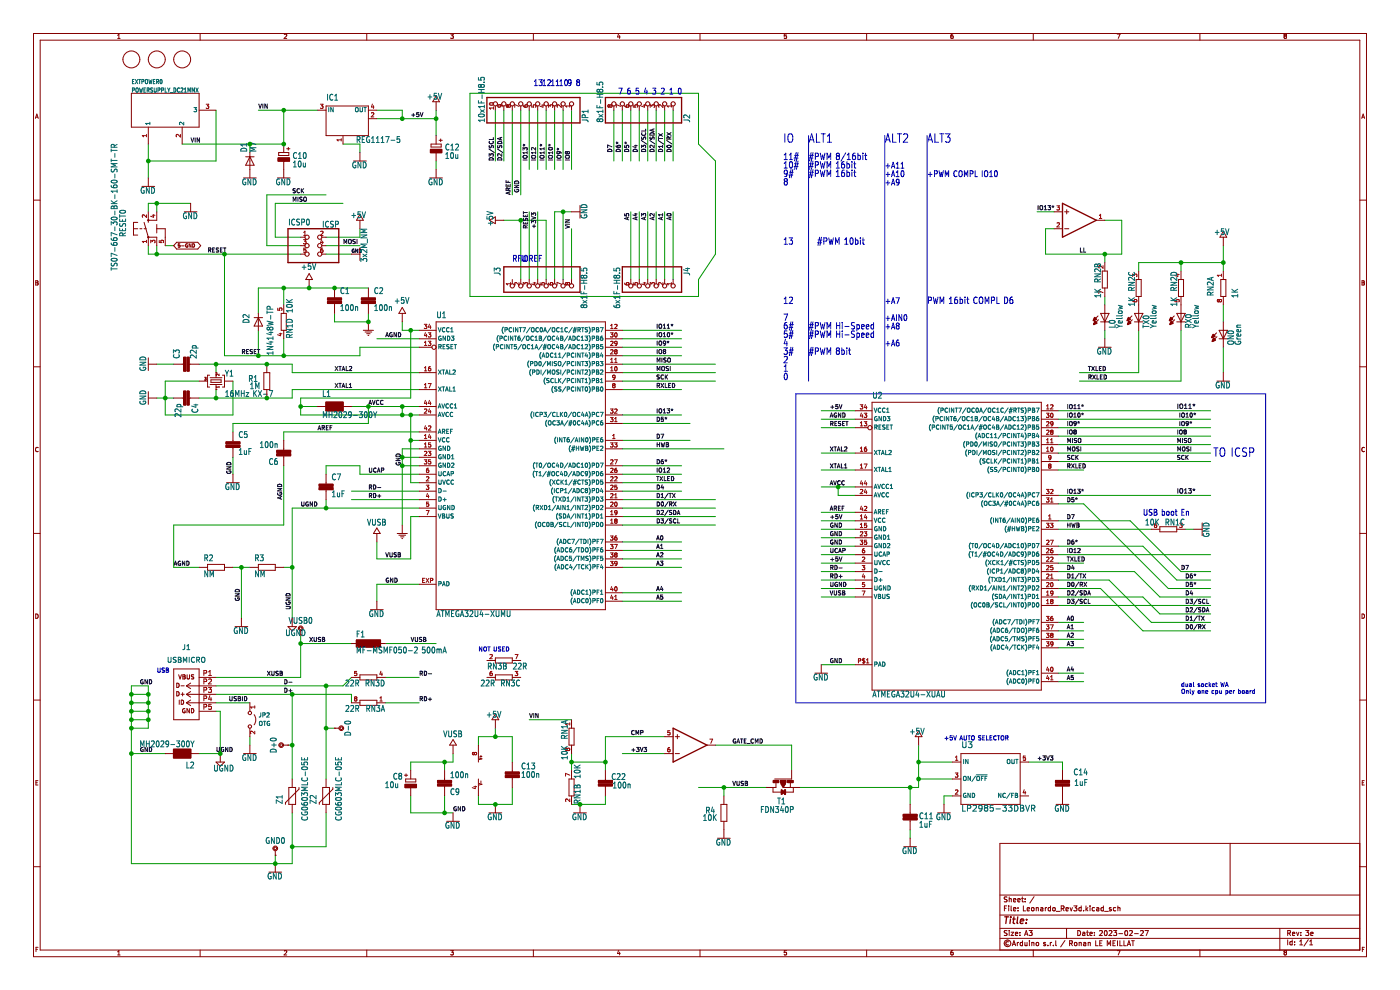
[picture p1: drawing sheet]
<svg xmlns="http://www.w3.org/2000/svg" width="297mm" height="210mm" viewBox="0 0 297 210" stroke-linecap="round" stroke-linejoin="round" font-family="sans-serif">
<path d="M0 0h297v210h-297z" fill-rule="evenodd" fill="#fff" stroke="#fff" stroke-width=".35"/>
<g fill="none" stroke="#840000" stroke-width=".21">
<path d="M7.1 7.1h282.8v195.8h-282.8zM8.5 8.5h280v193h-280zM25 8.2h.5M25 7.5l.2-.3v1M27.9 19.8h14.3v7.2h-14.3zM42.5 7.1v1.4M60.3 7.3l.4-.1 .1 .3-.5 .7h.5M77.8 7.1v1.4M95.6 7.2h.6l-.3 .4 .2 .1v.4h-.5M113.2 7.1v1.4M131.2 7.2l-.2 .6h.6M131.4 7.5v.7"/>
<path d="M148.5 7.1v1.4M166.8 7.2h-.4v.5l.4-.1v.5h-.4M183.9 7.1v1.4M202.1 7.2l-.4 .3v.5l.2 .2 .3-.1-.1-.5h-.2l-.2 .2M219.2 7.1v1.4M237 7.2h.6l-.4 1M254.5 7.1v1.4M272.4 7.4l.2-.2 .3 .2M272.4 7.5l.2 .1M272.4 7.4v.1M272.6 7.6l-.2 .2 .2 .4 .3-.2-.2-.4M272.6 7.6h.1"/>
<path d="M272.9 7.4v.1M272.9 7.5l-.2 .1M7.5 25.1l.3-.9 .3 .9M7.6 24.9h.4M30.1 39.5h2.7M31.5 27v3.6M31.5 37.7v1.8M38.6 27v3.6M42.2 23.4h3.6M51.7 37.7h2.7M52.1 33.3h1.8M53 32.4v5.3"/>
<path d="M53 33.3l.9 1.8h-1.8zM58.8 37.7h2.7M59 33.5h2.4v.7h-2.4zM59.1 32.4h2.2v.6h-2.2zM60.2 30.6v1.8M60.2 34.2v3.5M60.8 31.6h.7M61.2 31.3v.5M67.4 23.4h1.8M69.2 22.5h9v6.3h-9zM72.8 28.8v1.8M75 34.2h2.7"/>
<path d="M76.4 32.4v1.8M78.2 23.4h1.7M78.2 25.2h1.7M91.2 37.7h2.7M91.4 31.7h2.3v.7h-2.3zM91.4 30.6h2.2v.6h-2.2zM92.5 21.6v1.8M92.5 28.8v1.8M92.5 32.4v1.8M92.5 36v1.7M92.5 20.3l.7 1.3h-1.4zM93.1 29.8h.7"/>
<path d="M93.5 29.5v.6M105.1 22.5v.9M106.9 22.5v.9M108.7 22.5v.9M110.5 22.5v.9M112.3 22.5v.9M114.1 22.5v.9M115.9 22.5v.9M117.7 22.5v.9M119.5 22.5v.9M121.2 22.5v.9M130.2 22.5v.9"/>
<path d="M132 22.5v.9M133.8 22.5v.9M135.6 22.5v.9M137.4 22.5v.9M139.2 22.5v.9M141 22.5v.9M142.8 22.5v.9M288.9 25.1l.3-.9 .3 .9M289 24.9h.4M7.1 42.5h1.4M7.6 59.5l.5 .2-.2 .3 .2 .3-.2 .2h-.3zM7.6 60h.3"/>
<path d="M28.3 48.5h.9M29.2 47.2h-.9v2.7h.9M29.7 48.5h.4M30.6 48.5h.4M30.6 47.2l.9 3.1M31.5 44.9v2.3M31.5 50.3v1.8M31.5 50.3h1.8v1.8M33.3 48.5h1.8v3.6M33.3 44.9v1.8h-1.8M33.3 47.6v1.8M37.5 51.4h4.5l.6 .7-.6 .7h-4.5l-.6-.7z"/>
<path d="M37.8 52v.1M37.8 52h.3l.1 .3-.1 .1h-.3M38.2 51.7h-.4v.4M38.5 52.2h.6M39.1 44.9h2.7M39.8 51.7a.33 .33 0 0 0-.4 .4 .33 .33 0 0 0 .4 .3v-.3h-.1M40.4 43.1v1.8M40.5 51.7v.7l-.4-.7v.7M40.9 51.7a.36 .36 0 0 1 .4 .4 .36 .36 0 0 1-.4 .3zM63.8 52.1h.9M63.8 50.3h.9M63.8 53.9h.9"/>
<path d="M65.6 58l.7 1.3h-1.4zM65.6 59.3v1.8M68.3 52.1h.9M68.3 50.3h.9M68.3 53.9h.9M74.6 53.9h1.8M76.4 45.5l.7 1.2h-1.5zM76.4 46.7v1.8M76.4 52.6v2.7M103.8 46.7l1.3-.7v1.4zM105.1 46.7h1.8M108.7 59.3v.9"/>
<path d="M110.5 59.3v.9M112.3 59.3v.9M114.1 59.3v.9M115.9 59.3v.9M117.7 59.3v.9M119.5 59.3v.9M121.2 44.9h1.8M121.2 59.3v.9M123 43.6v2.7M133.8 59.3v.9M135.6 59.3v.9M137.4 59.3v.9"/>
<path d="M139.2 59.3v.9M141 59.3v.9M142.8 59.3v.9M223.6 44.9h1.8M223.6 48.5h1.8M225.8 44.9h.9M225.8 48.5h.9M226.3 44.5v.9M232.6 46.7h1.8M233.8 57.5h1.1v3.6h-1.1zM234.4 55.7v1.8M241 59.3h1.1v3.6h-1.1z"/>
<path d="M241.6 57.5v1.8M250 59.3h1.1v3.6h-1.1zM250.5 57.5v1.8M259 59.3h1.1v3.6h-1.1zM259.5 49.1l.7 1.2h-1.4zM259.5 50.3v1.8M259.5 57.5v1.8M288.5 42.5h1.4M288.9 60h.3M289.3 59.6l-.4-.1v1l.5-.1 .1-.2-.3-.2M289.3 59.6h.1M289.4 59.6l-.2 .4"/>
<path d="M7.1 77.8h1.4M31.5 75.9v2.7M31.5 77.3h1.8M36.9 77.3h2.1M39 75.8h.4v2.9h-.4zM39.7 75.8h.4v2.9h-.4zM40.1 77.3h2.1M44.5 79.6h-.5v2.5h.5M45.8 79h.1M45.8 79v1.1M46.5 79.3v.4l-.5-.4-.1 .1v.2M47.2 79.6h.4v2.5h-.4"/>
<path d="M53.9 67.4h1.8M54.8 67.4l.9 1.8h-1.8zM54.8 66.5v3.6M56 79h1.2v3.6h-1.2zM56.6 77.3v1.7M59.7 66.5h1v3.6h-1zM60.2 64.7v1.8M60.2 70.1v1.8M69.5 64h2.9v.3h-2.9zM69.5 63.2h2.9v.4h-2.9zM71 61.1v2.1M71 64.3v2.2"/>
<path d="M76.7 63.2h2.9v.4h-2.9zM76.7 64h2.9v.3h-2.9zM77.1 70.1h2.1M77.4 70.4h1.5M77.8 70.8h.7M78.1 71.1h.1M78.2 61.1v2.1M78.2 64.3v2.2M78.2 68.3v1.8M85.3 66.5v1.8M85.3 65.2l.8 1.3h-1.5zM88.9 79h3.6"/>
<path d="M88.9 70.1h3.6M88.9 73.7h2.7M88.9 71.9h3.6M92.5 68.3h35.9v61h-35.9zM128.4 77.3h3.6M128.4 79h3.6M128.4 70.1h3.6M128.4 73.7h3.6M128.4 75.5h3.6M128.4 71.9h3.6M232.9 67l-.9 1 .2-.6 .4 .3M233 73.7h2.7"/>
<path d="M233 67.8l-1 1 .3-.6 .4 .3M233.5 68.3h1.8M233.5 66.5h1.8l-.9 1.8zM234.4 61.1v1.8M234.4 64.7v5.4M234.4 71.9v1.8M240.1 67l-1 1 .3-.6 .4 .3M240.2 67.8l-1 1 .3-.6 .4 .3M240.7 68.3h1.8M240.7 66.5h1.8l-.9 1.8zM241.6 62.9v7.2M249.1 67l-1 1 .3-.6 .3 .3"/>
<path d="M249.2 67.8l-1 1 .3-.6 .3 .3M249.6 68.3h1.8M249.6 66.5h1.8l-.9 1.8zM250.5 62.9v7.2M258.1 70.6l-1 1 .3-.6 .3 .3M258.2 71.4l-1 1 .3-.6 .3 .3M258.6 70.1h1.8l-.9 1.8zM258.6 71.9h1.8M259.5 62.9v1.8M259.5 68.3v5.4M259.5 79v1.8M288.5 77.8h1.4"/>
<path d="M8.1 95a.41 .41 0 0 0-.6 .4 .41 .41 0 0 0 .6 .3M31.5 83.1v2.7M31.5 84.4h1.8M36.9 84.4h2.1M39 83h.4v2.9h-.4zM39.7 83h.4v2.9h-.4zM40.1 84.4h2.1M42.2 80.8h1.8M43.4 80h.3l-.1 .3h.1v.3M43.4 80.6h.3M43.7 80.6h.1M44.6 81.6h2.5"/>
<path d="M44.6 80.1h2.5M44.8 80.6h2.1v.5h-2.1zM45.8 82.6h.1M45.8 81.6v1M46.5 82.1h-.6l.1 .1M46.5 81.9v.3M47.6 80.8h1.8M48 93.8h2.9v.3h-2.9zM48 94.5h2.9v.3h-2.9zM49.4 91.6v2.2M49.4 94.8v2.2M56.6 82.6v1.8"/>
<path d="M58.8 95.6h2.8v.3h-2.8zM58.8 96.3h2.8v.3h-2.8zM60.2 93.4v2.2M60.2 96.6v2.2M67.4 86.2h1.8M69.2 85.3h3.6v1.8h-3.6zM72.8 86.2h1.8M88.9 82.6h3.6M88.9 93.4h3.6M88.9 95.2h3.6M88.9 97h3.6M88.9 88h3.6"/>
<path d="M88.9 98.8h3.6M88.9 91.6h3.6M88.9 86.2h3.6M128.4 80.8h3.6M128.4 82.6h3.6M128.4 93.4h3.6M128.4 95.2h3.6M128.4 88h3.6M128.4 98.8h3.6M128.4 89.8h3.6M181.4 96.1h3.6M181.4 87.1h3.6"/>
<path d="M181.4 90.7h2.7M181.4 99.7h3.6M181.4 88.9h3.6M185 85.3h35.9v61.1h-35.9zM220.9 96.1h3.6M220.9 94.3h3.6M220.9 87.1h3.6M220.9 90.7h3.6M220.9 99.7h3.6M220.9 92.5h3.6M220.9 88.9h3.6M220.9 97.9h3.6"/>
<path d="M258.2 80.8h2.7M289.5 95a.41 .41 0 0 0-.6 .4 .41 .41 0 0 0 .6 .3M7.1 113.2h1.4M44 119.7h3.6v1.3h-3.6zM48.1 102.4h2.7M49.4 100.6v1.8M54.8 119.7h3.6v1.3h-3.6zM67.7 102.8h2.9v.3h-2.9zM67.7 103.5h2.9v.3h-2.9zM69.2 100.6v2.2M69.2 103.8v2.2M79.9 112l.8 1.2h-1.5z"/>
<path d="M79.9 113.2v1.8M84.3 113.2h2.1M84.6 113.5h1.5M85 113.9h.7M85.2 114.2h.2M85.3 111.4v1.8M88.9 102.4h3.6M88.9 109.6h3.6M88.9 107.8h3.6M88.9 106h3.6M88.9 104.2h3.6M88.9 100.6h3.6"/>
<path d="M128.4 102.4h3.6M128.4 111.4h3.6M128.4 109.6h3.6M128.4 107.8h3.6M128.4 106h3.6M128.4 104.2h3.6M128.4 100.6h3.6M128.4 115h3.6M128.4 116.8h3.6M128.4 118.6h3.6M181.4 110.5h3.6M181.4 112.3h3.6"/>
<path d="M181.4 119.5h3.6M181.4 114.1h3.6M181.4 105.1h3.6M181.4 117.7h3.6M181.4 115.9h3.6M181.4 108.7h3.6M181.4 103.3h3.6M220.9 110.5h3.6M220.9 112.3h3.6M220.9 119.5h3.6M220.9 105.1h3.6M220.9 117.7h3.6"/>
<path d="M220.9 115.9h3.6M220.9 106.9h3.6M244.3 112.3h1.8M246.1 111.7h3.5v1.1h-3.5zM249.6 112.3h1.8M253.2 112.3h1.8M255 110.9v2.7M288.5 113.2h1.4M7.6 130.2a.46 .46 0 0 1 .5 .5 .46 .46 0 0 1-.5 .5zM42.2 120.3h1.8M47.6 120.3h1.8M49.9 132.9h2.7"/>
<path d="M51.2 131.1v1.8M53 120.3h1.8M58.4 120.3h1.8M61.1 132.9h1.8l-.9 .9zM62 131.1v1.8M63.8 134.7h.1M63.8 133.8v.9M74.6 136.5h1.8M75.6 135.8h5.1v1.4h-5.1zM78.6 129.3h2.7M79.9 127.5v1.8M79.9 136.5h1.8"/>
<path d="M88.9 123.9h3.6M105.1 139.6h3.6v1h-3.6zM128.4 120.3h3.6M128.4 125.7h3.6M128.4 127.5h3.6M181.4 126.6h3.6M181.4 124.8h3.6M181.4 123h3.6M181.4 121.2h3.6M220.9 128.4h3.6M220.9 126.6h3.6M220.9 124.8h3.6"/>
<path d="M220.9 123h3.6M220.9 121.2h3.6M220.9 132h3.6M220.9 133.8h3.6M220.9 135.6h3.6M220.9 137.4h3.6M288.9 130.2a.46 .46 0 0 1 .6 .5 .46 .46 0 0 1-.6 .5zM7.1 148.5h1.4M35.1 159.9h1.8M36.9 141.9h5.3v10.8h-5.3zM36.9 159h3.5v1.8h-3.5zM37.5 144.9a.45 .45 0 0 1 .5 .5 .45 .45 0 0 1-.5 .4z"/>
<path d="M37.5 146.7a.45 .45 0 0 1 .5 .5 .45 .45 0 0 1-.5 .4zM37.9 143.1l.3 .9 .3-.9M38 148.5v.9M38.4 147.3h.7M38.4 145.5h.7M38.4 148.5a.45 .45 0 0 1 .6 .5 .45 .45 0 0 1-.6 .4zM38.7 146.9v.7M38.8 143.6h.3M39.1 143.6l.1-.4-.4-.1v.9h.4l.1-.4M39.1 143.6h.1M39.2 143.6h.1M39.2 150.4a.41 .41 0 0 0-.5 .4 .41 .41 0 0 0 .6 .3v-.3h-.2"/>
<path d="M39.5 149.1h6.3M39.5 149.1l.9 .6M39.5 147.3h6.3M39.5 147.3l.9 .6M39.5 145.5h6.3M39.5 145.5l.9 .6M39.7 143.1v.8l.2 .1 .3-.1v-.8M40.2 150.3v.9l-.5-.9v.9M40.4 148.5l-.9 .6M40.4 146.7l-.9 .6M40.4 144.9l-.9 .6M40.4 159.9h1.8"/>
<path d="M40.6 150.3a.45 .45 0 0 1 .5 .5 .45 .45 0 0 1-.5 .4zM41.1 143.2h-.5a.38 .38 0 0 0 .5 .5l-.1 .3h-.4M42.2 143.7h3.6M42.2 150.9h3.6M46.7 159.9v1.8M51.7 159.9h2.7M53 149.1v1.8M53 154.5v1.8M53 158.1v1.8M53.9 151.6a1.8 1.8 0 0 1 0 2.1M60.2 158.1h.9M61.1 158.1h.1"/>
<path d="M71 154.5h.1M71 154.5h.9M74.6 149.1h1.8M74.6 143.7h1.8M76.4 143.2h3.5v1h-3.5zM76.4 148.5h3.5v1.1h-3.5zM79.9 149.1h1.8M79.9 143.7h1.8M96.1 156.9l.7 1.2h-1.4zM96.1 158.1v1.8M101.5 158.1v3.6M103.3 143.7h1.8"/>
<path d="M103.3 140.1h1.8M105.1 151.4l.7 1.3h-1.4zM105.1 143.2h3.6v1h-3.6zM105.1 152.7v1.8M108.7 143.7h1.8M108.7 140.1h1.8M120.7 154.5h1.1v3.6h-1.1zM121.2 152.7v1.8M121.2 158.1v1.8M141 159.9h1.8M141 156.3h1.8M143.2 159.9h.9"/>
<path d="M143.2 156.3h.9M143.7 155.8v.9M150 158.1h1.8M172.9 142.8h2.7M174.2 141v1.8M181.4 141h3.6M194.9 155l.7 1.3h-1.4zM194.9 156.3v1.8M203.9 159.9h12.5v10.7h-12.5zM220.9 142.8h3.6M220.9 144.6h3.6M288.5 148.5h1.4"/>
<path d="M7.6 166h.3M8.1 165.6h-.5v.9h.5M45.8 161.7h1.8l-.9 .8zM61.3 167h1.4v3.6h-1.4zM62 165.2v1.8M62 170.6v1.8M63.4 167v.4l-2.8 2.9v.3M68.5 167h1.4v3.6h-1.4zM69.2 165.2v1.8M69.2 170.6v1.8M70.6 167v.4l-2.9 2.9v.3M85.8 164.4h.7"/>
<path d="M86 166.4h2.3v.6h-2.3zM86.1 165.2h2.1v.7h-2.1zM86.1 164.1v.6M87.1 163.4v1.8M87.1 167v1.8M92.9 165.6h2.8v.4h-2.8zM92.9 166.3h2.8v.4h-2.8zM94.3 163.4v2.2M94.3 166.7v2.1M94.8 174.2h2.7M96.1 172.4v1.8M101.5 165.2v3.6"/>
<path d="M101.7 160.8l.5 .2-.5 .1M101.7 166.2l.5 .2-.5 .1M101.8 160.5h.4M102 160.3v.3M102 165.7v.3M103.7 172.4h2.7M105.1 170.6v1.8M107.2 163.8h2.9v.4h-2.9zM107.2 164.5h2.9v.4h-2.9zM108.7 161.7v2.1M108.7 164.9v2.1M120.7 165.2h1.1v3.6h-1.1z"/>
<path d="M121.2 163.4v1.8M121.2 168.8v1.8M121.7 172.4h2.7M123 170.6v1.8M127 165.6h2.9v.4h-2.9zM127 166.3h2.9v.4h-2.9zM128.4 163.4v2.2M128.4 166.7v2.1M152.2 177.8h2.7M152.9 170.6h1.3v3.6h-1.3zM153.6 168.8v1.8M153.6 174.2v3.6"/>
<path d="M164 167v1h1.9M164.1 165.6h1.1v.4h-1.1zM164.6 166v1h-2M165.6 165.6h1.1v.4h-1.1zM165.7 166.2h.9l-.5 .7M166.1 165.9v1.1h3.6M166.5 167.6l.1 .9zM167.1 165.6h1.1v.4h-1.1zM167.7 166v1M167.9 163.4v1.8h-3.6M168.3 167v1h-1.8l-.7-.4v.9M191.6 172.8h2.9v.3h-2.9z"/>
<path d="M191.6 173.5h2.9v.4h-2.9zM191.7 179.6h2.7M193.1 170.6v2.2M193.1 173.9v2.1M193.1 177.8v1.8M198.9 172.4h2.7M200.3 170.6v1.8M202.1 161.7h1.8M202.1 165.2h1.8M202.1 168.8h1.8M216.4 161.7h1.8M216.4 168.8h1.8"/>
<path d="M224 165.6h2.8v.4h-2.8zM224 166.3h2.8v.4h-2.8zM224.1 170.6h2.6M225.4 163.4v2.2M225.4 166.7v3.9M261 178.9v10.9M288.5 178.9h-76.4v22.6M289 166h.3M289.4 165.6h-.4v.9h.4M7.1 183.8h1.4M57.1 185h2.6M58.4 181.4h.1"/>
<path d="M58.4 180.5v.9M58.4 183.2v1.8M212.1 199.1h76.4M212.1 196.9h76.4M212.1 194.1h76.4M212.1 189.9h76.4M213.1 192.7h.3M213.6 192.2h-.5v1M213.6 197.4l-.5 .1a.44 .44 0 0 0 .5 .5l-.1 .4h-.5M213.6 190.3l-.5 .1a.44 .44 0 0 0 .5 .5l-.1 .4h-.5M213.9 199.8a.37 .37 0 0 0-.5 .3 .37 .37 0 0 0 .5 .3M214 192.2v.1"/>
<path d="M214 192.5v.7M214.1 190.3v1M214.1 197.4v.1M214.1 197.7v.8M214.1 190.7h.4v.6M214.5 197.7h.6l-.6 .8h.6M214.5 192.2v.9l.1 .1M215 192.9l.5-.1v-.2l-.3-.1-.2 .2 .1 .5h.4M215 191l.5-.1v-.2l-.3-.1-.2 .2 .1 .5h.4M215.4 198.1l.5-.1v-.2l-.3-.1-.2 .2 .1 .5h.4M215.8 199.9v.7M215.9 191l.5-.1v-.2l-.3-.1-.2 .2 .1 .5h.4"/>
<path d="M216 193.1v.1M216 192.6v.1M216.1 199.9l-.3 .2M216.4 198.4v.1M216.4 197.8v.1M216.7 190.6h.4M216.9 190.3v.9l.2 .1M216.9 200l-.3-.1-.2 .2 .1 .5h.4M216.9 199.5v1.1M217.1 192.2v1h.5M217.4 198.5l.3-1.1 .4 1.1M217.4 199.9l.1 .7 .4-.1"/>
<path d="M217.5 198.1h.5M217.5 191.2v.1M217.5 190.7v.1M217.9 199.9v.7M217.9 192.9l.5-.1v-.2l-.3-.1-.2 .2 .1 .5h.4M218.3 197.4h.7l-.4 .4 .3 .1v.5h-.6M218.4 199.5v.2M218.4 199.9v.7M218.9 192.6h.4v.6l-.4-.1zM218.9 199.9v.7M219.4 190.2l-.9 1.4M219.8 192.6h.4l.1 .6"/>
<path d="M219.8 192.5v.7M220.8 192.6h.4v.6M221.2 192.8l-.5 .2 .2 .2h.3M221.7 192.5v.7M221.8 200l-.3-.1-.1 .2 .4 .2v.3h-.4M222.1 192.5l-.4 .2M222.8 199.9v.7M222.9 192.6l-.3-.1-.2 .2 .1 .5h.4M222.9 192.2v1M223.1 199.9l-.3 .2M223.4 192.6h.4v.6l-.4-.1zM224 199.5v1l.1 .1"/>
<path d="M224.1 193.3h.8M225.1 192.7h.5l.1-.4-.6-.1v1M225.4 192.7l.3 .5M225.9 199.5l-.9 1.4M226.1 192.9l.5-.1v-.2l-.3-.1-.2 .2 .1 .5h.4M226.3 196.9v2.2M227 192.5l.3 .7 .2-.7M227.8 192.2h.7l-.4 .4 .3 .1v.4h-.6M228 200l.3-.1 .2 .2v.3l-.2 .2-.4-.2zM228.6 197.4a.54 .54 0 0 1 .6 .5 .54 .54 0 0 1-.6 .6zM228.9 199.9v.7M229.4 192.2v1"/>
<path d="M229.4 192.6l-.3-.1-.2 .2 .1 .5h.4M229.7 197.8h.4l.1 .7M229.9 193.1v.1M229.9 200h.4v.6M230.2 198l-.6 .2 .2 .3 .4-.1M230.4 192.2v1M230.5 192.8l.3 .4M230.5 197.7h.4M230.7 197.4v.9l.2 .2M230.8 192.5l-.4 .4M230.8 199.9v.7M231.2 198.1l.5-.1v-.2l-.3-.1-.2 .2 .1 .5h.4"/>
<path d="M231.2 192.2v.1M231.2 192.5v.7M232.2 198.4v.1M232.2 197.8v.1M232.2 192.6l-.3-.1-.2 .2 .1 .5h.4M232.4 199.5v1.1h.5M232.7 192.6h.4v.6M233.1 192.8l-.5 .2 .2 .2h.3M233.3 197.5l.4-.1 .2 .3-.7 .8h.7M233.8 199.5h-.5v1.1h.5M234.1 192.6l-.3-.1-.2 .2 .1 .5h.4M234.1 192.2v1"/>
<path d="M234.3 193.3h.8M234.4 197.5l.1-.1a.51 .51 0 0 1 .4 .5 .51 .51 0 0 1-.5 .5l-.1-.4zM235.3 197.5l.4-.1 .2 .3-.7 .8h.7M235.7 192.6l-.2-.1-.2 .2 .4 .2v.3h-.4M236.2 197.4h.7l-.4 .4 .3 .1v.5h-.6M236.6 199.5h-.5v1.1h.5M236.7 192.6l-.3-.1-.2 .2 .1 .5h.4M237.1 199.5v1.1M237.1 192.6h.5v.6M237.1 192.2v1M237.4 198h.8M237.6 199.5v1.1h.5"/>
<path d="M238.4 199.5v1.1h.5M238.7 197.5l.2-.1a.51 .51 0 0 1 .3 .5 .51 .51 0 0 1-.4 .5l-.2-.4zM239.6 197.5l.4-.1 .2 .3-.6 .8h.6M240 199.5h.7M240.4 199.5v1.1M240.7 198h.8M241.9 197.5l.5-.1 .2 .3-.7 .8h.7M242.9 197.4h.7l-.4 1.1M271.5 196.9v4.6M273.2 197.9h.5v-.4l-.5-.1v1.1M273.2 199.4v1M273.4 197.9l.4 .6"/>
<path d="M274.1 199.8l-.3-.1-.2 .2 .1 .5h.4M274.1 199.4v1M274.2 198.1l.5-.1-.1-.2-.3-.1-.1 .2v.5h.4M274.6 199.8v.1M275 197.7l.3 .8 .2-.8M275.7 199.7l.3-.3v1M276 198.4v.1M276 197.8v.1M277 197.4h.6l-.3 .4 .3 .1v.5h-.6M277.5 199.3l-.9 1.4M277.9 199.7l.3-.3v1M278.1 198.1l.5-.1-.1-.2-.3-.1-.1 .2v.5h.4"/>
<path d="M288.5 183.8h1.4M7.6 201.4h.3M8.1 200.9h-.5v1M25 201.9l.2-.2v.9M25 202.6h.5M42.5 201.5v1.4M60.3 201.7h.4l.1 .2-.5 .7h.5M77.8 201.5v1.4M95.6 201.7h.6l-.3 .3 .2 .1v.4h-.5M113.2 201.5v1.4M131.2 201.6l-.2 .7h.6M131.4 202v.6"/>
<path d="M148.5 201.5v1.4M166.4 202h.4l.1 .4-.2 .2-.3-.1M166.4 202v.1M166.8 201.7h-.4v.4M183.9 201.5v1.4M202.1 201.7l-.4 .2v.5l.2 .2 .3-.1-.1-.5h-.2l-.2 .2M214.7 200.6l.4-1.1 .4 1.1M214.8 200.3h.6M218.9 200h.4v.6M219.2 201.5v1.4M219.8 200h.5v.6l-.5-.1zM222.3 200.5v.1"/>
<path d="M223.5 200.5v.1M226.9 200.1h.5l.1-.4-.6-.2v1.1M227.2 200.1l.3 .5M228.9 200h.4l.1 .6M230.3 200.2l-.5 .2 .2 .2h.3M230.8 200h.5v.6M233.3 200.1h.4M234.9 200.6v-1.1l.4 .8 .3-.8v1.1M236.1 200.1h.4M237 201.7h.6l-.4 .9M239.1 200.6l.4-1.1 .3 1.1M239.2 200.3h.5"/>
<path d="M254.5 201.5v1.4M272.6 202l-.2-.1 .2-.2 .3 .1-.2 .2M272.6 202l-.2 .2 .2 .4 .3-.2-.2-.4M272.6 202h.1M274.6 200.3v.1M275.7 200.4h.6M277.9 200.4h.6M289 201.4h.3M289.4 200.9h-.4v1"/>
<circle cx="27.9" cy="12.6" r="1.8"/>
<circle cx="33.3" cy="12.6" r="1.8"/>
<circle cx="38.6" cy="12.6" r="1.8"/>
<circle cx="105.1" cy="22" r=".45"/>
<circle cx="106.9" cy="22" r=".45"/>
<circle cx="108.7" cy="22" r=".45"/>
<circle cx="110.5" cy="22" r=".45"/>
<circle cx="112.3" cy="22" r=".45"/>
<circle cx="114.1" cy="22" r=".45"/>
<circle cx="115.9" cy="22" r=".45"/>
<circle cx="117.7" cy="22" r=".45"/>
<circle cx="119.5" cy="22" r=".45"/>
<circle cx="121.2" cy="22" r=".45"/>
<circle cx="130.2" cy="22" r=".45"/>
<circle cx="132" cy="22" r=".45"/>
<circle cx="133.8" cy="22" r=".45"/>
<circle cx="135.6" cy="22" r=".45"/>
<circle cx="137.4" cy="22" r=".45"/>
<circle cx="139.2" cy="22" r=".45"/>
<circle cx="141" cy="22" r=".45"/>
<circle cx="142.8" cy="22" r=".45"/>
<circle cx="65.1" cy="52.1" r=".45"/>
<circle cx="65.1" cy="50.3" r=".45"/>
<circle cx="65.1" cy="53.9" r=".45"/>
<circle cx="67.8" cy="52.1" r=".45"/>
<circle cx="67.8" cy="53.9" r=".45"/>
<circle cx="67.8" cy="50.3" r=".45"/>
<circle cx="92.1" cy="73.7" r=".45"/>
<circle cx="108.7" cy="60.6" r=".45"/>
<circle cx="110.5" cy="60.6" r=".45"/>
<circle cx="112.3" cy="60.6" r=".45"/>
<circle cx="114.1" cy="60.6" r=".45"/>
<circle cx="115.9" cy="60.6" r=".45"/>
<circle cx="117.7" cy="60.6" r=".45"/>
<circle cx="119.5" cy="60.6" r=".45"/>
<circle cx="121.2" cy="60.6" r=".45"/>
<circle cx="133.8" cy="60.6" r=".45"/>
<circle cx="135.6" cy="60.6" r=".45"/>
<circle cx="137.4" cy="60.6" r=".45"/>
<circle cx="139.2" cy="60.6" r=".45"/>
<circle cx="141" cy="60.6" r=".45"/>
<circle cx="142.8" cy="60.6" r=".45"/>
<circle cx="184.5" cy="90.7" r=".45"/>
<circle cx="63.8" cy="133.3" r=".49"/>
<circle cx="63.8" cy="133.3" r=".28"/>
<circle cx="53" cy="151.2" r=".36"/>
<circle cx="53" cy="154.1" r=".36"/>
<circle cx="59.7" cy="158.1" r=".49"/>
<circle cx="59.7" cy="158.1" r=".28"/>
<circle cx="72.4" cy="154.5" r=".49"/>
<circle cx="72.4" cy="154.5" r=".28"/>
<circle cx="58.4" cy="180" r=".49"/>
<circle cx="58.4" cy="180" r=".28"/>
<circle cx="213.7" cy="200.1" r=".71"/>
</g>
<path d="M213.1 194.5h.9M213.6 194.5l-.2 1.4M214.4 195l-.1 .9M214.4 194.5v.1M214.8 195h.6M215.1 194.5l-.1 1.2 .3 .2M215.9 194.5l-.1 1.2 .1 .2M216.5 195.4l.7-.1-.1-.3h-.5l-.2 .7 .2 .2 .4-.1M217.7 195.8v.1M217.8 195v.2" fill="none" stroke="#840000" stroke-width=".28"/>
<g fill="none" stroke="#0000c2" stroke-width=".21">
<path d="M113.4 18.2h.6M113.4 17.3l.3-.4v1.3M114.3 16.9h.7l-.4 .5 .3 .1v.5l-.1 .2-.5-.2M115.2 18.2h.6M115.2 17.3l.3-.4v1.3M116.2 17l.4-.1 .2 .4-.7 .9h.7M117 18.2h.6M117 17.3l.3-.4v1.3M118 18.2h.6M118 17.3l.3-.4v1.3M118.8 18.2h.6M118.8 17.3l.3-.4v1.3"/>
<path d="M119.9 17l.1-.1a.72 .72 0 0 1 0 1.3 .93 .93 0 0 1-.1-1.2zM121.2 17.5l-.2 .2-.3-.1-.1-.6 .4-.1 .2 .3-.1 .7-.1 .2-.3 .1M122.6 17.5l-.2-.3 .2-.3 .4 .3-.2 .3M122.6 17.5l-.2 .2 .2 .5 .4-.3-.2-.4M122.6 17.5h.2M131.3 18.7h.7l-.5 1.3M133.6 18.7l-.3 .1-.1 .2-.1 .7 .2 .3 .4-.2-.1-.6h-.3l-.2 .2M135.5 18.7h-.5l-.1 .6 .5-.1 .1 .6-.2 .2-.4-.2M137 18.6l-.3 .9h.7M137.2 19.1v.9M138.5 18.7h.6l-.3 .5 .3 .1v.5l-.2 .2-.4-.2M140.3 18.8l.4-.1 .2 .4-.6 .9h.6"/>
<path d="M142.1 20h.6M142.1 19.1l.3-.4v1.3M144.1 18.8l.1-.1a.72 .72 0 0 1 0 1.3 .93 .93 0 0 1-.1-1.2zM166.4 33.9h.6M166.4 32.9l.3-.4v1.4M166.4 34.7l.3-.4v1.4M166.4 35.7h.6M166.5 28.4v1.8M166.6 38.5l-.2-.3 .2-.3h.2l.2 .2-.2 .4M166.6 38.5l-.2 .2 .2 .5h.2l.2-.2-.2-.5M166.6 38.5h.2M167 36.7l-.2 .2h-.3l-.1-.7 .4-.1 .2 .2v.8l-.2 .3h-.3"/>
<path d="M167.4 37.1h.8M167.4 28.5h.6a1.27 1.27 0 0 1-.2 1.7l-.4-.1a1.45 1.45 0 0 1 0-1.6zM167.5 33.9h.6M167.5 32.9l.3-.4v1.4M167.5 36.5h.8M167.6 34.4l.1-.1a.78 .78 0 0 1 0 1.4 1.02 1.02 0 0 1-.1-1.3zM167.8 36l-.3 1.7M168.2 36l-.3 1.7M168.5 33.5h.8M168.5 35.3h.8M168.6 32.9h.8M168.6 34.7h.8"/>
<path d="M168.9 32.4l-.3 1.7M168.9 34.2l-.3 1.7M169.3 32.4l-.3 1.7M169.3 34.2l-.3 1.7M171.5 28.8v52M171.6 33.5h.9M171.6 37.1h.9M171.6 35.3h.9M171.7 30.2l.5-1.8 .5 1.8M171.8 32.9h.8M171.8 36.5h.8M171.8 34.7h.8"/>
<path d="M171.8 29.7h.7M172.1 32.4l-.3 1.7M172.1 36l-.3 1.7M172.1 34.2l-.3 1.7M172.5 32.4l-.4 1.7M172.5 36l-.4 1.7M172.5 34.2l-.4 1.7M173 36.8l.5-.1 .1-.2-.1-.4h-.5v1.3M173 35l.5-.1 .1-.2-.1-.3-.5-.1v1.4M173 33.2l.5-.1 .1-.2-.1-.3-.5-.1v1.4M173.2 28.4v1.8h.7M174 32.5l.3 1.4 .2-1 .2 1 .3-1.4"/>
<path d="M174 36.1l.3 1.3 .2-.9 .2 .9 .3-1.3M174 34.3l.3 1.4 .2-1 .2 1 .3-1.4M174.2 28.4h.9M174.7 28.4v1.8M175.5 33.9v-1.4l.3 1 .4-1v1.4M175.5 35.7v-1.4l.3 1 .4-1v1.4M175.5 37.4v-1.3l.3 1 .4-1v1.3M175.5 30.2h.9M175.5 28.9l.5-.5v1.8M177.4 37.4h.7M177.4 35.7h.7M177.4 34.7l.3-.4v1.4"/>
<path d="M177.4 36.5l.3-.4v1.3M177.6 33.1l-.2 .2 .2 .6h.3l.2-.3-.2-.5M177.6 33.1l-.2-.3 .2-.3h.3l.2 .3-.2 .3M177.6 33.1h.3M179.1 36.1h-.4l-.1 .3-.1 .8 .2 .2 .4-.1v-.6l-.4-.1-.2 .3M179.1 34.3l-.4 .1-.1 .2-.1 .8 .2 .3 .4-.2v-.6l-.4-.1-.2 .3M179.4 32.4l-1 1.8M179.7 36.6l.3-.1 .2 .3-.1 .6h-.4M179.7 34.8l.3-.1 .2 .3-.1 .6h-.4M179.7 34.3v1.4M179.7 36.1v1.3M179.7 33.9h.7"/>
<path d="M179.7 32.9l.4-.4v1.4M180.7 34.3v.1M180.7 34.7v1M180.7 36.1v.1M180.7 36.5v.9M181.1 36.5h.5M181.1 34.7h.5M181.3 36.1v1.2l.3 .1M181.3 34.3v1.2l.3 .2M181.4 32.5l-.3 .1-.2 .2-.1 .8 .3 .3 .3-.2v-.6l-.3-.1-.3 .3M182 33l.3-.1 .3 .3-.2 .6h-.4M182 32.5v1.4"/>
<path d="M183.1 32.5v.1M183.1 32.9v1M183.4 32.9h.5M183.6 32.5v1.2l.3 .2M187.7 28.8v52M187.8 30.2l.5-1.8 .6 1.8M187.9 38.8h.9M187.9 37h.9M187.9 35.2h.9M188 29.7h.7M188.4 34.7v1M188.4 36.5v1"/>
<path d="M188.4 38.3v1M189.1 39.3l.4-1.3 .3 1.3M189.1 37.5l.4-1.3 .3 1.3M189.1 35.7l.4-1.3 .3 1.3M189.2 37.1h.5M189.2 35.3h.5M189.2 38.9h.5M189.4 28.4v1.8h.7M190.1 37.5h.6M190.1 34.8l.3-.4v1.3M190.1 36.6l.3-.4v1.3M190.1 35.7h.6"/>
<path d="M190.4 28.4h.9M190.7 38.5l-.2 .3-.3-.1v-.6l.3-.1 .2 .3v.7l-.2 .2-.3 .1M190.8 28.4v1.8M191.2 34.8l.3-.4v1.3M191.2 35.7h.6M191.3 36.3l.1-.1a.72 .72 0 0 1 0 1.3 .93 .93 0 0 1-.1-1.2zM191.7 28.5l.6-.1 .3 .5-1 1.3h1M196.7 28.8v52M196.8 30.2l.5-1.8 .5 1.8M196.9 37h.8M197 29.7h.7M197.3 36.5v1"/>
<path d="M198.2 36.9l.6-.1v-.5l-.6-.1v1.3M198.3 28.4v1.8h.8M199.2 36.2l.3 1.3 .2-.9 .2 .9 .2-1.3M199.4 28.4h.8M199.8 28.4v1.8M200.5 37.5v-1.3l.4 .9 .3-.9v1.3M200.6 28.4h.9l-.5 .7 .5 .1v.8l-.3 .2h-.4l-.2-.2M203 36.3a.61 .61 0 0 0-.7 .5 .61 .61 0 0 0 .4 .7l.3-.1M203.6 36.3l.3-.1 .2 .2v.7l-.2 .4-.4-.2-.1-.7zM204.6 37.5v-1.3l.3 .9 .4-.9v1.3M205.8 36.9l.5-.1v-.5l-.5-.1v1.3M206.9 36.2v1.3h.5"/>
<path d="M208.4 36.2v1.3M209 36.3l.3-.1 .2 .2 .1 .7-.3 .4-.4-.2-.1-.7zM210 37.5h.6M210 36.6l.3-.4v1.3M211.1 36.3l.1-.1a.72 .72 0 0 1 0 1.3 .93 .93 0 0 1-.1-1.2zM108.9 54.8h.5v-.6h-.5v1.2M109.2 54.8l.3 .6M110 54.8h.4M110.5 54.2h-.5v1.2M110.7 54.2v1.2M110.9 54.2v1l.2 .2 .4-.2v-1M111.3 54.2h.3l.2 .2 .1 .6-.3 .4-.4-.1v-.7z"/>
<path d="M112.4 54.8h.5v-.6h-.5v1.2M112.6 54.8l.4 .6M113.4 54.8h.4M113.9 54.2h-.5v1.2h.5M114.4 54.8h.3M114.9 54.2h-.5v1.2M166.4 50.8l.3-.3v1.3M166.4 51.8h.6M167.4 50.5h.7l-.4 .5 .4 .1v.6l-.2 .1-.5-.1M173.4 51.5h.9M173.5 50.9h.9M173.9 50.3l-.4 1.8"/>
<path d="M174.3 50.3l-.4 1.8M174.8 51.2l.5-.1 .1-.2-.1-.4h-.5v1.3M175.8 50.5l.3 1.3 .2-1 .2 1 .3-1.3M177.2 51.8v-1.3l.4 .9 .4-.9v1.3M179.2 51.8h.7M179.2 50.8l.3-.3v1.3M180.5 50.5h.1a.78 .78 0 0 1 0 1.3 1.02 1.02 0 0 1-.1-1.3zM181.5 51l.3-.1 .2 .3-.1 .5h-.4M181.5 50.5v1.3M182.5 50.5v.1M182.5 50.9v.9M182.9 50.9h.5"/>
<path d="M183.1 50.5v1.1l.3 .2M166.3 73.8h.7l-.4 .5 .4 .1v.6l-.2 .2-.5-.2M166.3 66.6h.8l-.5 1.4M166.4 63.4l.3-.4v1.4M166.4 77.8l.3-.4v1.4M166.4 75.7l.4-.1 .2 .4-.7 1h.7M166.4 78.8h.6M166.4 64.4h.6M166.5 79.2h.1a.78 .78 0 0 1 0 1.3 1.02 1.02 0 0 1-.1-1.3zM166.6 71.9l-.2 1h.7M166.9 68.4l-.3 .1-.2 .2v.8l.2 .3 .4-.2-.1-.6-.3-.1-.2 .3M166.9 72.5v.9"/>
<path d="M167 70.2h-.6v.7l.1-.2 .4 .1 .1 .6-.2 .2-.4-.2M167.4 69.4h.8M167.4 74.8h.8M167.4 71.2h.8M167.5 63.2l.4-.2 .2 .4-.7 1h.7M167.5 68.9h.8M167.5 74.2h.8M167.5 70.7h.8M167.8 73.7l-.3 1.7M167.8 70.1l-.3 1.7M167.8 68.3l-.3 1.7M168.2 73.7l-.3 1.7"/>
<path d="M168.2 70.1l-.3 1.7M168.2 68.3l-.3 1.7M171.6 69.4h.9M171.6 74.8h.9M171.6 71.2h.9M171.8 68.9h.8M171.8 74.2h.8M171.8 70.7h.8M172.1 68.3l-.3 1.7M172.1 70.1l-.3 1.7M172.1 73.7l-.3 1.7M172.5 68.3l-.4 1.7"/>
<path d="M172.5 70.1l-.4 1.7M172.5 73.7l-.4 1.7M173 69.1h.5l.1-.2-.1-.4-.5-.1v1.4M173 70.9h.5l.1-.2-.1-.4-.5-.1v1.4M173 74.5l.5-.1 .1-.2-.1-.3-.5-.1v1.4M174 68.4l.3 1.4 .2-1 .2 1 .3-1.4M174 70.2l.3 1.4 .2-1 .2 1 .3-1.4M174 73.8l.3 1.4 .2-1 .2 1 .3-1.4M175.5 69.8v-1.4l.3 1 .4-1v1.4M175.5 71.6v-1.4l.3 1 .4-1v1.4M175.5 75.2v-1.4l.3 1 .4-1v1.4M177.5 68.4v1.4"/>
<path d="M177.5 70.2v1.4M177.5 69.1h.6M177.5 70.9h.6M177.6 74.4l-.2-.3 .2-.3h.3l.2 .3-.2 .3M177.6 74.4l-.2 .2 .2 .6h.3l.2-.3-.2-.5M177.6 74.4h.3M178.1 68.4v1.4M178.1 70.2v1.4M178.6 74.3l.3-.1 .2 .3-.1 .6h-.4M178.6 73.8v1.4M178.7 70.2v.1M178.7 68.4v.1"/>
<path d="M178.7 68.9v.9M178.7 70.7v.9M179.2 69.3h.9M179.2 71h.9M179.6 73.8v.1M179.6 74.2v1M180 74.2h.5M180.2 73.8v1.2l.3 .2M181.3 68.5l-.5-.1-.1 .1v.4l.5 .3 .1 .3-.2 .3-.5-.1M181.3 70.3l-.5-.1-.1 .1v.4l.5 .3 .1 .3-.2 .3-.5-.1M181.8 68.9h.3l.2 .2-.1 .6h-.4M181.8 68.9v1.3"/>
<path d="M181.8 70.7v1.3M181.8 70.7h.3l.2 .2-.1 .6h-.4M182.8 69.3l.5-.1v-.3h-.4l-.1 .2v.6h.5M182.8 71.1l.5-.1v-.3h-.4l-.1 .2v.6h.5M183.8 71.1l.5-.1v-.3h-.4l-.1 .2v.6h.5M183.8 69.3l.5-.1v-.3h-.4l-.1 .2v.6h.5M185.3 68.9h-.3l-.2 .2 .1 .6h.4M185.3 70.7h-.3l-.2 .2 .1 .6h.4M185.3 68.4v1.4M185.3 70.2v1.4M187.9 72.9h.9M187.9 69.3h.9"/>
<path d="M187.9 67.5h.9M187.9 63.9h.9M188.4 63.5v.9M188.4 67v1M188.4 68.8v1M188.4 72.4v1M189.1 69.8l.4-1.3 .3 1.3M189.1 73.4l.4-1.3 .3 1.3M189.1 68l.4-1.3 .3 1.3M189.1 64.4l.4-1.2 .3 1.2M189.2 69.4h.5M189.2 73h.5"/>
<path d="M189.2 67.6h.5M189.2 64h.5M190.1 63.2h.7l-.5 1.2M190.2 66.7v1.3M190.3 69.1h.2M190.3 69.1l-.2 .2 .2 .5 .4-.2-.2-.5M190.3 69.1l-.2-.3 .2-.3 .4 .3-.2 .3M190.6 72.1l-.3 .1-.1 .2-.1 .7 .2 .3 .4-.1-.1-.6-.3-.1-.2 .2M191.3 66.7v1.3l-.6-1.3v1.3M191.9 66.8l.1-.1a.72 .72 0 0 1 0 1.3 .93 .93 0 0 1-.1-1.2zM196.9 63.7h.6l.1-.2-.1-.4-.6-.1v1.4M198 63l.3 1.4 .2-1 .2 1 .3-1.4"/>
<path d="M199.4 64.4v-1.4l.4 1 .4-1v1.4M201.4 64.4h.7M201.4 63.4l.3-.4v1.4M203.1 63l-.4 .1-.1 .2-.1 .8 .2 .3 .4-.1v-.7l-.4-.1-.2 .3M203.7 63.5h.3l.2 .2-.1 .6h-.4M203.7 63v1.4M204.7 63v.2M204.7 63.5v.9M205.1 63.5h.4M205.3 63v1.2l.2 .2M207.3 63.2l-.1-.1a.67 .67 0 0 0-.7 .5 .67 .67 0 0 0 .5 .8l.3-.1M207.9 63.1l.3-.1 .2 .2 .1 .7-.3 .5-.4-.2-.1-.7z"/>
<path d="M209 64.4v-1.4l.4 1 .4-1v1.4M210.3 63.7h.6l.1-.2-.1-.4-.6-.1v1.4M211.5 63v1.4h.5M213.1 63a.68 .68 0 0 1 .7 .7 .68 .68 0 0 1-.7 .7zM214.8 63l-.4 .1-.1 .2-.1 .8 .2 .3 .4-.1v-.7l-.4-.1-.2 .3M168.8 83.5h99.7v65.6h-99.7zM257.5 95h.9M257.9 95v1.8M259 95.1h.6a1.27 1.27 0 0 1-.1 1.7l-.5-.1a1.45 1.45 0 0 1 0-1.6zM261.4 95v1.8M263 95.2l-.1-.1a.51 .51 0 0 0-.8 .3v.6a.69 .69 0 0 0 .6 .8l.3-.2M264.5 95.1l-.6-.1-.3 .3 .1 .5 .7 .3v.5l-.2 .2-.6-.1"/>
<path d="M265.1 95.9h.6l.2-.1 .1-.5-.2-.2-.7-.1v1.8M242.7 108v1.1l.2 .2 .4-.2v-1.1M244.4 108.1l-.6 .1a.51 .51 0 0 0 .5 .6v.4h-.5M244.9 108h.3l.2 .3-.2 .3 .2 .2 .1 .3-.2 .2h-.4zM244.9 108.6h.3M246.6 108.5h.3l.2 .2-.1 .5h-.4M246.6 108v1.3M247.6 108.5h.2l.2 .2v.4l-.2 .2-.3-.2zM248.5 108.5h.3l.2 .2v.4l-.2 .2-.4-.2zM249.3 108.5h.4M249.5 108v1.1l.2 .2M250.7 108.6h.4"/>
<path d="M251.2 108h-.5v1.3h.5M251.7 108.6l.4-.1v.8M251.7 108.5v.8M102.2 137.2v.9l-.5-.9v.9M102.7 137.3l.1-.1 .4 .1-.1 .8-.4-.1zM103.5 137.2h.5M103.7 137.2v.9M104.8 137.2v.7l.2 .2 .3-.2v-.7M106.2 137.3h-.4a.38 .38 0 0 0 .4 .5l-.1 .3h-.4M106.6 137.6h.3M107 137.2h-.4v.9h.4M107.4 137.2a.45 .45 0 0 1 .5 .5 .45 .45 0 0 1-.5 .4z"/>
<path d="M33.5 141.7v.7l.1 .2 .4-.2v-.7M34.9 141.7l-.5 .1a.38 .38 0 0 0 .4 .5v.3h-.4M35.3 141.7l.4 .2-.1 .2 .2 .3-.2 .2h-.3zM35.3 142.1h.3M200.5 156.6h.7M200.8 156.3v.7M202 156.1h-.4l-.1 .4h.5v.4h-.5M202.3 156.1l.3 .9 .3-.9M203.6 157l.3-.9 .3 .9M203.7 156.7h.4M204.5 156.1v.7l.2 .2 .3-.2v-.7M205.3 156.1h.5"/>
<path d="M205.6 156.1v.9M206.1 156.2l.2-.1 .4 .1-.1 .7-.5-.1zM208.1 156.1l-.5 .1a.38 .38 0 0 0 .5 .4l-.1 .3h-.4M208.5 156.5h.3M208.9 156.1h-.4v.9h.4M209.3 156.1v.9h.4M210 156.5h.3M210.4 156.1h-.4v.9h.4M211.3 156.2a.4 .4 0 0 0-.5 .3 .4 .4 0 0 0 .5 .4M211.6 156.1h.5M211.9 156.1v.9M212.4 156.2l.2-.1 .3 .1-.1 .7-.4-.1z"/>
<path d="M213.4 156.5h.4v-.3l-.4-.1v.9M213.6 156.5l.3 .5M250.8 146.3l.1-.1 .4 .1-.1 .7h-.4zM251.1 144.7v.9M251.1 145.1l-.2-.1-.2 .2 .1 .4h.3M251.6 145v.6l.4-.1M251.7 146.6l.3-.1 .1 .6M251.7 146.5v.6M252 145v.6M252.4 145.1h.3l.1 .5M252.5 146.2v.8l.1 .1M252.8 145.3l-.5 .1 .2 .2h.3"/>
<path d="M252.9 146.5l.2 .6M253.1 147.1l-.2 .3M253.2 144.7v.8l.1 .1M253.3 146.5l-.2 .6M254.2 146.6h.4l-.1 .4h-.3zM254.5 145.1l-.3 .1 .3 .2v.2h-.3M254.9 145.1h.4v.5l-.4-.1zM255 146.6l.4-.1v.6M255 146.5v.6M255.8 146.8l.4-.1v-.2l-.4 .1v.4h.4M256.1 145.1l-.2-.1-.2 .2 .1 .4h.3M256.5 144.7v.9"/>
<path d="M256.6 145.3l.3 .3M256.9 145l-.4 .4M257.2 145.3h.4v-.2l-.4 .1v.4h.4M257.5 146.5h-.2l-.2 .2 .1 .3h.3M257.9 145h.3M257.9 146.5h.3l.1 .2-.1 .3h-.3M257.9 146.5v.9M258 144.7v.8l.2 .1M258.7 146.5l.1 .5h.3M259 144.7l.2 .9 .2-.6 .1 .6 .2-.9M259.1 146.5v.6M259.1 147h.1"/>
<path d="M260 145.6l.3-.9 .3 .9M260 145.4h.5M260.1 146.5h.2l.2 .2-.1 .3h-.3M260.1 146.5v.9M260.8 146.8l.5-.1-.1-.2-.4 .1 .1 .4h.3M261.6 146.5v.6M261.9 146.5l-.3 .2M262.7 146.2v.8h.4v-.4l-.4-.1M263.6 146.6h.3v.4h-.3zM264.4 146.5l.4 .1v.4l-.3 .1-.1-.3 .4-.1M265.2 146.5v.6M265.4 146.5l-.2 .2"/>
<path d="M266.1 146.2v.8h-.3l-.1-.4 .4-.1"/>
</g>
<g fill="none" stroke="#009600" stroke-width=".21">
<path d="M99.7 19.8h48.5v10.8l3.6 3.6v19.7l-3.6 5.4v3.6h-48.5zM31.5 30.6v7.1M45.8 23.4v10.8h-14.3M53 30.6v1.8M54.8 23.4h12.6M60.2 23.4v7.2h-21.6M72.8 30.6h3.6v1.8M79.9 23.4h5.4v1.8M79.9 25.2h12.6M92.5 23.4v5.4M92.5 34.2v1.8M105.1 23.4v10.8"/>
<path d="M106.9 23.4v10.8M108.7 23.4v17.9M110.5 23.4v17.9M112.3 23.4v12.6M114.1 23.4v12.6M115.9 23.4v12.6M117.7 23.4v12.6M119.5 23.4v12.6M121.2 23.4v12.6M130.2 23.4v10.8M132 23.4v10.8M133.8 23.4v10.8"/>
<path d="M135.6 23.4v10.8M137.4 23.4v10.8M139.2 23.4v10.8M141 23.4v10.8M142.8 23.4v10.8M31.5 52.1v1.8h32.3M33.3 43.1v1.8M33.3 52.1v1.8M35.1 52.1h1.8M40.4 43.1h-8.9v1.8M47.6 53.9v21.6h28.8v-1.8h12.5M69.2 41.3h-12.6v10.8h7.2"/>
<path d="M69.2 52.1h7.2M69.2 53.9h5.4M72.8 43.1h-14.4v7.2h5.4M76.4 48.5v1.8h-7.2M106.9 46.7h9v12.6M110.5 46.7v12.6M112.3 44.9v14.4M114.1 44.9v14.4M119.5 44.9v14.4M121.2 48.5v10.8M121.2 44.9h-3.5v14.4M133.8 44.9v14.4"/>
<path d="M135.6 44.9v14.4M137.4 44.9v14.4M139.2 44.9v14.4M141 44.9v14.4M142.8 44.9v14.4M220 44.9h3.6M234.4 46.7h3.6v7.2h-16.2v-5.4h1.8M234.4 53.9v1.8M250.5 55.7v1.8M259.5 55.7h-17.9v1.8M259.5 52.1v5.4M33.3 77.3h3.6"/>
<path d="M42.2 77.3h19.8v1.7h26.9M45.8 77.3v1.7M54.8 70.1v5.4M60.2 61.1v3.6M60.2 71.9v3.6M71 66.5v1.8h7.2v-1.8M78.2 61.1h-23.4v5.4M79.9 71.9h9M85.3 68.3v1.8h3.6M87.1 70.1v14.3h-23.3v3.6h25.1M132 77.3h19.8M132 75.5h12.6"/>
<path d="M132 70.1h12.6M132 71.9h12.6M132 73.7h12.6M132 79h19.8M234.4 62.9v1.8M234.4 70.1v1.8M241.6 70.1v8.9h-12.6M250.5 70.1v10.7h-21.5M259.5 64.7v3.6M259.5 73.7v5.3M33.3 84.4h3.6M42.2 80.8h-7.1v7.2h14.3v-7.2"/>
<path d="M45.8 82.6v1.8M49.4 97v3.6M60.2 98.8v12.6h-23.3v8.9h5.3M63.8 86.2h3.6M74.6 86.2h14.3M78.2 86.2v3.6h-28.8v1.8M85.3 86.2v1.8M85.3 98.8h3.6M85.3 97h3.6M87.1 88v14.4h1.8M87.1 93.4h1.8M88.9 82.6h-26.9v1.8h-19.8"/>
<path d="M88.9 91.6h-28.7v1.8M88.9 95.2h-3.6v16.2M132 80.8h19.8M132 88h12.6M132 89.8h14.4M132 98.8h12.6M132 93.4h14.4M132 82.6h12.6M132 95.2h21.6M174.2 88.9h7.2M174.2 96.1h7.2M174.2 90.7h7.2"/>
<path d="M174.2 87.1h7.2M174.2 99.7h7.2M224.5 88.9h32.3M224.5 96.1h32.3M224.5 90.7h32.3M224.5 87.1h32.3M224.5 99.7h5.4M224.5 97.9h32.3M224.5 92.5h32.3M224.5 94.3h32.3M69.2 100.6v-1.8h7.2v1.8h12.5M69.2 106v1.8"/>
<path d="M74.6 106h14.3M74.6 104.2h14.3M88.9 107.8h-26.9v23.3M88.9 109.6h-1.8v9h-7.2v-3.6M132 111.4h19.8M132 107.8h19.8M132 106h19.8M132 100.6h12.6M132 109.6h19.8M132 104.2h12.6M132 118.6h12.6M132 115h12.6"/>
<path d="M132 102.4h12.6M132 116.8h12.6M174.2 108.7h7.2M174.2 103.3h7.2M174.2 115.9h7.2M174.2 110.5h7.2M174.2 119.5h7.2M174.2 117.7h7.2M174.2 114.1h7.2M174.2 112.3h7.2M177.8 103.3v1.8h3.6M224.5 105.1h32.3"/>
<path d="M224.5 115.9h18l7.1 7.1h7.2M224.5 110.5h15.3l10.7 10.7h6.3M224.5 119.5h5.4M224.5 106.9h5.4l17.9 17.9h9M224.5 117.7h32.3M224.5 112.3h19.8M251.4 112.3h1.8M49.4 120.3h3.6M51.2 120.3v10.8M60.2 120.3h1.8M63.8 134.7v9h-18M63.8 136.5h10.8"/>
<path d="M81.7 136.5h10.8M88.9 123.9h-9v3.6M132 120.3h12.6M132 127.5h12.6M132 125.7h12.6M174.2 124.8h7.2M174.2 121.2h7.2M174.2 123h7.2M174.2 126.6h7.2M224.5 124.8h9l9 9h14.3M224.5 121.2h16.2l5.4 5.4h10.7M224.5 123h10.8l9 9h12.5"/>
<path d="M224.5 126.6h18l3.6 3.6h10.7M224.5 133.8h5.4M224.5 132h5.4M224.5 135.6h5.4M224.5 137.4h5.4M224.5 128.4h32.3M27.9 154.5h3.6v-9h-3.6v37.7h34.1v-10.8M27.9 147.3h3.6M27.9 150.9h3.6M27.9 152.7h3.6M27.9 149.1h3.6M27.9 159.9h7.2"/>
<path d="M45.8 147.3h28.8v1.8M45.8 150.9h.9v9h-4.5M45.8 149.1h7.2M53 156.3v1.8M61.1 158.1h.9M62 147.3v17.9M69.2 145.5v19.7M69.2 154.5h1.8M74.6 143.7l-1.8 1.8h-27M81.7 143.7h7.2M81.7 149.1h7.2M96.1 159.9v1.8h-9v1.7"/>
<path d="M101.5 158.1v-1.8h7.2v5.4M105.1 154.5v1.8M112.3 152.7h8.9M121.2 159.9v3.5M132 159.9h9M141 156.3h-12.6v7.1M151.8 158.1h16.1v5.3M174.2 141h7.2M194.9 158.1v8.9h-25.2M224.5 144.6h5.4M224.5 142.8h5.4M69.2 172.4v7.2h-7.2"/>
<path d="M87.1 168.8v3.6h9M94.3 161.7v1.7M94.3 168.8v3.6M108.7 167v3.6h-7.2v-1.8M121.2 161.7h7.2M128.4 168.8v1.8h-7.2M148.2 167h14.4M153.6 167v1.8M193.1 167v3.6M193.1 176v1.8M194.9 161.7h7.2M194.9 165.2h7.2"/>
<path d="M202.1 168.8h-1.8v1.8M218.2 161.7h7.2v1.7M58.4 181.4v1.8"/>
</g>
<g fill="none" stroke="#0f0f0f" stroke-width=".21">
<path d="M40.5 29.2l.3 .9 .3-.9M41.4 29.2v.9M42.3 29.2v.9l-.5-.9v.9M54.9 22.1l.3 .8 .3-.8M55.8 22.1v.8M56.7 22.1v.8l-.5-.8v.8M87.3 24.4h.7M87.7 24.1v.6M88.8 23.9h-.4v.4l.4-.1v.5h-.4M89.1 23.9l.3 .8 .3-.8M103.7 31.6l1.2 .8M103.8 30.8l.1 .5a.37 .37 0 0 0 .4-.4h.3v.4"/>
<path d="M103.8 33.6a.47 .47 0 0 1 .6-.1 .47 .47 0 0 1 .3 .4h-.9zM103.9 30a.39 .39 0 0 0 .3 .5 .39 .39 0 0 0 .4-.5M104.6 32.6h-.4l-.1 .3-.3-.3v.5M104.6 32.6v.1M104.6 32.7v.4M104.7 29.2v.4h-.9M105.5 31.6l1.2 .8M105.6 30.8l.1 .5a.37 .37 0 0 0 .4-.4h.3v.4M105.6 30.1a.47 .47 0 0 1 .6-.1 .47 .47 0 0 1 .2 .5h-.8zM105.7 33.5a.46 .46 0 0 1 .5 0 .46 .46 0 0 1 .2 .4h-.8zM106.2 29.2v.4M106.4 32.6v.5l-.6-.5-.2 .2 .1 .3"/>
<path d="M106.4 29.1l-.8 .3 .8 .3M107.4 38.3v.4h.8M107.4 39.1v.4h.8v-.4M107.7 39.9l.1 .1M107.7 39.9l-.3 .1v.4h.8M107.8 40v.4M107.8 38.4v.3M107.8 39.2v.3M108.2 39.9l-.4 .3M109.2 39.3h.8l-.8 .5h.8M109.3 38.5a.46 .46 0 0 1 .5-.1 .46 .46 0 0 1 .2 .5h-.8zM111 30.8h.2"/>
<path d="M111 31.9v-.6l.3 .3 .1-.3h.4v.6M111 33.9h.8M111.1 33h.6l.1 .4-.7 .1-.1-.1zM111.1 30.6l.1 .2M111.2 30.8l-.1 .2M111.2 30.8l.1 .1M111.3 30.7l-.1 .1M111.8 32.4h-.8l.2 .2M111.8 32.1v.5M112.8 33.9h.8M112.9 33h.6l.1 .4-.7 .1-.1-.1zM113.6 31.3v.6l-.6-.6-.2 .2v.3"/>
<path d="M113.6 32.1v.5M113.6 32.4h-.8l.2 .2M114.5 30.8h.3M114.5 33.9h.9M114.7 33h.6l.1 .4-.7 .1-.2-.1zM114.7 30.6l.1 .2M114.8 30.8l-.1 .2M114.8 30.8l.1 .1M114.9 30.7l-.1 .1M115.4 31.3v.5M115.4 32.1v.5M115.4 32.4h-.9l.3 .2"/>
<path d="M115.4 31.6h-.9l.3 .2M116.3 30.8h.3M116.3 33.9h.9M116.4 31.4a.42 .42 0 0 1 .5-.1 .42 .42 0 0 1 .3 .4 .43 .43 0 0 1-.5 .2 .43 .43 0 0 1-.3-.5zM116.5 33h.6l.1 .4-.7 .1-.2-.1zM116.5 30.6l.1 .2M116.6 30.8l-.1 .2M116.6 30.8l.1 .1M116.7 30.7l-.1 .1M117.2 32.4h-.9l.3 .2M117.2 32.1v.5M118.1 31.6h.2"/>
<path d="M118.1 33.9h.9M118.3 33h.6l.1 .4-.7 .1-.2-.1zM118.3 31.4v.2M118.3 31.6v.3M118.3 31.6l.2 .2M118.5 32.1l.2 .2-.1 .3h-.4l-.1-.3 .2-.2 .5 .1 .2 .4M118.5 31.5l-.2 .1M119.9 33.9h.9M120.1 33h.6l.1 .4-.7 .1-.2-.1zM120.1 32.1h.1M120.1 32.6h.1M120.1 32.1l-.2 .2 .2 .3"/>
<path d="M120.1 32.1l.2 .2M120.3 32.3l.2-.2 .3 .2-.2 .3-.3-.1M120.3 32.5l-.2 .1M120.3 32.3v.2M129 31.8a.47 .47 0 0 1 .5-.1 .47 .47 0 0 1 .3 .4h-.9zM129.8 31.1l-.9-.3v.6M130.7 30.9l.1 .2 .3 .2M130.7 30.3h.2M130.8 31.8a.47 .47 0 0 1 .5-.1 .47 .47 0 0 1 .3 .4h-.9zM130.8 30.1l.1 .2M130.9 30.3l-.1 .2M130.9 30.3l.2 .1"/>
<path d="M131.1 30.9v.4M131.1 30.2l-.2 .1M131.1 30.9h.4M131.1 30.9h.1M131.1 31.3h.1M131.5 30.9h.1M131.5 30.9v.4h-.4M132.5 30.3h.2M132.5 30.9v.4h.4M132.6 31.7a.46 .46 0 0 1 .6 0 .46 .46 0 0 1 .2 .4h-.9zM132.6 30.1l.1 .2M132.7 30.3l-.1 .2"/>
<path d="M132.7 30.3l.2 .1M132.9 31.3h.1M132.9 30.9v.4M132.9 30.2l-.2 .1M132.9 30.9h.4v.4M132.9 30.9h.1M134.3 31.8a.47 .47 0 0 1 .6-.1 .47 .47 0 0 1 .3 .4h-.9zM134.6 30.9h.6M134.9 30.8v.5l-.6-.2M136.1 29.8l1.1 .8M136.1 31.4v-.6l.3 .3 .1-.2h.4v.5M136.1 31.8a.47 .47 0 0 1 .6-.1 .47 .47 0 0 1 .3 .4h-.9z"/>
<path d="M136.1 29v.4l.2 .2 .2-.1 .1-.4M136.2 28.2a.39 .39 0 0 0 .3 .5 .39 .39 0 0 0 .4-.5M136.6 29.1h.3v.5M136.6 29.1h.1M137 27.4v.4h-.9M137.9 29.8l1.1 .8M137.9 31.8a.47 .47 0 0 1 .6-.1 .47 .47 0 0 1 .3 .4h-.9zM137.9 29l.1 .5a.37 .37 0 0 0 .4-.4h.3v.5M137.9 28.3a.47 .47 0 0 1 .6-.1 .47 .47 0 0 1 .3 .5h-.9zM138.5 27.4v.4M138.8 30.8v.6l-.7-.6-.2 .2 .1 .3M138.8 27.3l-.9 .3 .9 .3"/>
<path d="M139.6 29.8l1.2 .8M139.7 29.1v.5M139.7 29.4h.9M139.7 28.3l.9 .6M139.8 31.7a.46 .46 0 0 1 .5 0 .46 .46 0 0 1 .3 .4h-.9zM140.6 31.1h-.9l.2 .2M140.6 30.8v.5M140.6 28.3l-.9 .6M141.4 29.8l1.2 .8M141.5 28.1l.9 .6M141.6 30.9a.42 .42 0 0 1 .5-.1 .42 .42 0 0 1 .2 .4 .43 .43 0 0 1-.5 .2 .43 .43 0 0 1-.3-.5zM141.6 31.7a.46 .46 0 0 1 .5 0 .46 .46 0 0 1 .3 .4h-.9z"/>
<path d="M141.9 29.5v-.4l-.3-.1-.1 .5h.9M142.4 29l-.5 .3M142.4 28.1l-.9 .6M44.2 53.1l.5-.1v-.3l-.5-.1v.9M44.5 53.1l.2 .4M45.1 53h.3M45.5 52.6h-.4v.9h.4M46.4 52.6l-.5 .1a.37 .37 0 0 0 .4 .4v.3h-.4M46.8 53h.2M47.2 52.6h-.4v.9h.4M47.4 52.6h.5M47.7 52.6v.9"/>
<path d="M62.2 42.7v-.9l.3 .6 .3-.6v.9M62.7 40.1h-.5a.37 .37 0 0 0 .4 .5v.3h-.4M63.2 41.8v.9M63.5 40.1a.39 .39 0 0 0-.5 .4 .39 .39 0 0 0 .5 .3M63.9 40v.9M64 40.4l.4 .5M64.1 41.9h-.5a.37 .37 0 0 0 .4 .5v.3h-.4M64.4 40l-.5 .5M64.5 41.9l.1-.1 .4 .1-.1 .8-.4-.1zM73 51.7v-.9l.3 .6 .3-.6v.9M74.1 50.8l.4 .1v.5l-.2 .3-.3-.1zM75.1 52.9a.33 .33 0 0 0-.4 .3 .33 .33 0 0 0 .4 .3v-.3h-.1"/>
<path d="M75.4 50.8l-.5 .1a.37 .37 0 0 0 .4 .4v.3h-.4M75.7 50.8v.9M75.9 52.8v.8l-.5-.8v.8M76.2 52.8a.36 .36 0 0 1 .4 .4 .36 .36 0 0 1-.4 .4zM108 40.8v.4M108.2 40.7l-.8 .3 .8 .3M109.2 40.2a.4 .4 0 0 0 .4 .5 .4 .4 0 0 0 .4-.5h-.3v.1M111 44.8v.5M111 45.6v.4h.9v-.4M111 47.1v.4h.9v-.4M111 45.1h.9M111.1 46.3v.4a.35 .35 0 0 0 .4-.4l.3 .1v.4"/>
<path d="M111.4 45.7v.3M111.4 47.2v.3M111.5 48.3l-.1-.4h-.3l-.1 .4h.9M111.9 47.8l-.4 .3M112.8 45.7v-.5l.3 .3 .1-.3h.3v.5M112.8 47.3v-.5l.3 .3 .1-.3h.3v.5M112.8 45.9l.8 .3-.8 .3M113 48h.6M113.3 47.6v.7M119.9 47.8l.9 .3-.9 .3M119.9 47.6h.9M119.9 46.6h.9l-.9 .5h.9"/>
<path d="M132.5 45.3v.5h.4v-.4l.4-.1v.5M133.1 46.1v.5M133.4 46.1l-.9 .2 .9 .3M134.6 45.4h.6M134.9 45.3v.5l-.6-.2M134.9 46.1v.5M135.2 46.1l-.9 .2 .9 .3M136.1 45.8v-.5l.3 .3 .1-.3h.4v.5M136.7 46.1v.5M137 46.1l-.9 .2 .9 .3M138.5 46.1v.5M138.8 45.3v.5l-.7-.5-.2 .2 .1 .3"/>
<path d="M138.8 46.1l-.9 .2 .9 .3M140.3 46.1v.5M140.6 46.1l-.9 .2 .9 .3M140.6 45.3v.5M140.6 45.6h-.9l.2 .2M141.6 45.4a.42 .42 0 0 1 .5-.1 .42 .42 0 0 1 .2 .4 .43 .43 0 0 1-.5 .2 .43 .43 0 0 1-.3-.5zM142.1 46.1v.5M142.4 46.1l-.9 .2 .9 .3M220.2 43.6v.9M220.6 43.7l.2-.1 .3 .1v.8l-.5-.1zM221.5 43.9l.3-.3v.9M221.5 44.5h.5"/>
<path d="M222.3 43.6h.6l-.3 .4h.2v.4h-.5M223.2 43.7l.2 .1M223.4 43.6v.2M223.4 43.8l-.2 .2M223.4 43.8l.1 .2M223.6 43.7l-.2 .1M229.2 52.6v.9h.4M229.9 52.6v.9h.4M51.4 74.6h.4l.1-.4-.5-.1v.9M51.6 74.6l.3 .4M52.3 74.6h.3M52.7 74.1h-.4v.9h.4"/>
<path d="M53.6 74.2h-.5a.37 .37 0 0 0 .4 .5v.3h-.4M53.9 74.6h.3M54.4 74.1h-.5v.9h.5M54.6 74.1h.5M54.9 74.1v.9M71.1 77.7l.6 .9M71.7 77.7l-.6 .9M71.9 77.7h.5M72.1 77.7v.9M72.6 78.6l.3-.9 .2 .9M72.6 78.4h.5M73.4 77.7v.9h.5"/>
<path d="M74.1 77.8l.3-.1 .2 .3-.5 .6h.5M81.8 71.4l.3-.8 .3 .8M81.9 71.2h.4M83.2 70.6a.4 .4 0 0 0-.5 .4 .4 .4 0 0 0 .5 .3v-.2h-.2M84.1 70.6v.8l-.5-.8v.8M84.5 70.6a.44 .44 0 0 1 .5 .4 .44 .44 0 0 1-.5 .4zM139.4 68.8v.8M139.4 70.6v.8M139.4 72.3v.9M139.4 74.1v.9M139.4 76.8v-.9l.3 .7 .3-.7v.9M139.4 78.6v-.9l.3 .7 .3-.7v.9"/>
<path d="M139.8 74.3l.2-.2 .3 .2v.7l-.5-.1zM139.8 72.5l.2-.2 .3 .2v.7l-.5-.1zM139.9 79.6h-.5a.37 .37 0 0 0 .4 .5v.3h-.4M139.9 70.6l.4 .1 .1 .4-.2 .3-.4-.1zM139.9 68.8l.4 .1 .1 .4-.2 .3-.4-.1zM140.4 77.9l.2-.2 .3 .2-.1 .7-.4-.1zM140.4 75.9v.9M140.7 71.4h.5M140.7 69l.3-.2v.8M140.7 70.8l.3-.2v.8M140.7 69.6h.5M140.8 79.6a.39 .39 0 0 0-.6 .4 .39 .39 0 0 0 .6 .3"/>
<path d="M140.8 76a.37 .37 0 0 0 .5 .5l-.1 .3h-.4M140.9 74.5l-.2-.1 .2-.3 .3 .2-.2 .2M140.9 74.5l-.2 .2 .2 .3 .3-.1-.2-.4M140.9 74.5h.1M140.9 76h-.1M140.9 76h.4M141.1 79.5v.9M141.2 72.7l-.2 .2-.2-.1v-.4l.2-.1 .2 .2v.5l-.4 .2M141.3 79.9l.3 .5M141.5 72.5l.2 .1M141.6 69l.2-.2v.8M141.6 69.6h.5"/>
<path d="M141.6 79.5l-.5 .5M141.6 70.6h.2a.43 .43 0 0 1 .3 .4 .43 .43 0 0 1-.4 .4l-.1-.3zM141.7 76.1l.1-.2 .4 .2-.1 .7-.4-.1zM141.7 72.3v.3M141.7 72.6l-.1 .1M141.7 72.6l.1 .1M141.8 77.8h-.5a.37 .37 0 0 0 .5 .5l-.1 .3h-.4M141.9 72.5l-.2 .1M142.2 77.7v.9M142.3 70.7l.3 .1M142.3 68.9l.3 .1M142.6 68.8v.2"/>
<path d="M142.6 70.6v.2M142.6 70.8l-.2 .1M142.6 70.8l.1 .1M142.6 69l-.2 .1M142.6 69l.1 .1M142.8 70.7l-.2 .1M142.8 68.9l-.2 .1M230.9 77.7h.5M231 80l.4-.1 .1-.3-.5-.1v.9M231.1 77.7v.9M231.2 80l.3 .4M231.6 77.7l.6 .9"/>
<path d="M231.8 79.5l.6 .9M232.2 77.7l-.6 .9M232.4 79.5l-.6 .9M232.5 77.7v.9h.4M232.7 79.5v.9h.4M233.2 78.2h.3M233.4 79.9h.3M233.6 77.7h-.4v.9h.4M233.8 79.5h-.4v.9h.4M234 77.7a.44 .44 0 0 1 .5 .5 .44 .44 0 0 1-.5 .4zM234.2 79.5a.44 .44 0 0 1 .5 .5 .44 .44 0 0 1-.5 .4zM48.1 99h.9l-.9 .5h.9"/>
<path d="M48.1 99.9a.4 .4 0 0 0 .5 .5 .4 .4 0 0 0 .3-.5h-.3v.2M48.1 98.2a.47 .47 0 0 1 .6-.1 .47 .47 0 0 1 .3 .5h-.9zM67.5 91.2l.3-.9 .2 .9M67.5 90.9h.5M68.3 90.8l.5-.1v-.3l-.5-.1v.9M68.6 90.8l.2 .4M69.2 90.7h.3M69.6 90.3h-.4v.9h.4M70 90.7h.3M70.4 90.3h-.4v.9M71.1 81.3l.6 .9M71.7 81.3l-.6 .9"/>
<path d="M71.9 81.3h.5M72.1 81.3v.9M72.6 82.2l.3-.9 .2 .9M72.6 82h.5M73.4 81.3v.9h.5M74.1 82.2h.5M74.1 81.6l.3-.3v.9M78.2 85.8l.3-.9 .3 .9M78.3 85.5h.4M78.4 99.3v.7l.1 .2 .4-.2v-.7M79 84.9l.3 .9 .3-.9M79.8 99.4a.39 .39 0 0 0-.6 .3 .39 .39 0 0 0 .6 .4"/>
<path d="M80.1 99.9h.4M80.4 85a.39 .39 0 0 0-.6 .4 .39 .39 0 0 0 .6 .3M80.9 99.7h.4l.1-.3-.5-.1v.9M81.3 85a.39 .39 0 0 0-.6 .4 .39 .39 0 0 0 .6 .3M84 97.2h.9l-.9 .5h.9M84.1 98.1a.4 .4 0 0 0 .4 .5 .4 .4 0 0 0 .3-.5h-.3v.2M84.1 96.5a.47 .47 0 0 1 .5-.2 .47 .47 0 0 1 .3 .5h-.9zM139.4 97.5a.44 .44 0 0 1 .5 .4 .44 .44 0 0 1-.5 .5zM139.4 88.5a.44 .44 0 0 1 .5 .4 .44 .44 0 0 1-.5 .5zM139.4 86.7v.9M139.4 92.1a.44 .44 0 0 1 .5 .4 .44 .44 0 0 1-.5 .5zM139.4 93.9v.9"/>
<path d="M139.4 99.3v.9M139.4 94.3h.5M139.6 81.8l.3 .4M139.8 81.7l-.4 .1M139.9 81.7l-.1-.3-.4-.1v.9M139.9 81.7h-.1M139.9 99.3l.4 .1 .1 .5-.2 .3-.4-.2zM139.9 93.9v.9M140.2 92.1h.6l-.4 .9M140.2 81.3l.6 .9M140.3 93.9l.2 .9 .1-.7 .2 .7 .2-.9M140.7 97.5l-.4 .2v.5l.1 .2 .3-.1v-.4l-.3-.1-.1 .2"/>
<path d="M140.7 87.6h.5M140.7 88.5h-.4v.4h.4v.4h-.4M140.7 87l.3-.3v.9M140.7 99.5l.3-.2v.9M140.8 81.3l-.6 .9M141 88.6l.3 .1M141 97.6l.3 .1M141.1 81.3v.9h.5M141.3 88.5v.2M141.3 97.5v.2M141.3 88.7l-.2 .2M141.3 88.7l.1 .2"/>
<path d="M141.3 97.7l-.2 .2M141.3 97.7l.1 .2M141.3 93.9l.5 .2-.2 .2 .2 .3-.1 .2h-.4zM141.3 94.3h.3M141.5 88.6l-.2 .1M141.5 97.6l-.2 .1M141.5 86.7h.6l-.3 .3 .2 .1v.4h-.5M141.6 99.4l.3-.1 .2 .2-.6 .7h.6M141.8 81.7h.3M142.3 81.3h-.5v.9h.5M142.3 86.8l.3 .1M142.6 86.7v.2"/>
<path d="M142.6 86.9l-.2 .2M142.6 86.9l.1 .2M142.6 81.3a.44 .44 0 0 1 .5 .5 .44 .44 0 0 1-.5 .4zM142.8 86.8l-.2 .1M176.1 88.5l.3-.9 .3 .9M176.1 98.4l.6 .9M176.1 94.8l.6 .9M176.2 88.2h.4M176.2 89.9l.4-.1 .1-.3-.5-.1v.9M176.2 86.4h.7M176.4 89.9l.3 .4M176.6 86v.7"/>
<path d="M176.7 98.4l-.6 .9M176.7 94.8l-.6 .9M176.9 98.4h.5M176.9 94.8h.5M177.1 89.8h.3M177.2 94.8v.9M177.2 98.4v.9M177.4 87.7a.4 .4 0 0 0-.5 .4 .4 .4 0 0 0 .6 .3v-.3h-.2M177.5 89.4h-.4v.9h.4M177.6 99.3l.3-.9 .3 .9M177.6 95.7l.3-.9 .3 .9M177.7 99h.4"/>
<path d="M177.7 95.4h.4M177.7 85.8h-.4v.4h.4v.4h-.4M178 85.8l.3 .9 .3-.9M178.4 87.6v.9l-.5-.9v.9M178.4 89.4l-.5 .1a.37 .37 0 0 0 .4 .5v.2h-.4M178.5 98.4v.9h.4M178.5 94.8v.9h.4M178.7 89.8h.3M178.8 87.6a.44 .44 0 0 1 .5 .5 .44 .44 0 0 1-.5 .4zM179.2 99.3h.5M179.2 98.6l.2-.2v.9M179.2 94.9l.3-.1 .2 .2-.6 .7h.6"/>
<path d="M179.2 89.4h-.5v.9h.5M179.4 89.4h.5M179.7 89.4v.9M226.5 85.8v.9M226.5 87.6v.9M226.5 89.4v.9M226.5 91.2v.9M226.5 93.9v-.9l.3 .6 .3-.6v.9M226.5 95.7v-.9l.3 .6 .3-.6v.9M226.5 98.8h.4l.1-.3-.5-.1v.9M226.7 98.8l.3 .5M226.9 85.9l.2-.1 .3 .1-.1 .8-.4-.1z"/>
<path d="M226.9 87.7l.2-.1 .3 .1-.1 .7h-.4zM226.9 89.5l.2-.1 .3 .1-.1 .7h-.4zM226.9 91.3l.2-.1 .3 .1-.1 .7h-.4zM227 96.6l-.5 .1a.37 .37 0 0 0 .4 .4v.3h-.4M227.3 98.4l.6 .9M227.5 94.9l.2-.1 .3 .1-.1 .7-.4-.1zM227.5 93v.9M227.8 86.7h.5M227.8 88.5h.5M227.8 86.1l.3-.3v.9M227.8 87.9l.3-.3v.9M227.8 96.7a.39 .39 0 0 0-.5 .3 .39 .39 0 0 0 .5 .4"/>
<path d="M227.9 98.4l-.6 .9M228 91.6l-.2-.2 .2-.2 .3 .2-.2 .2M228 91.6l-.2 .1 .2 .4 .3-.2-.2-.3M228 91.6h.1M228.2 98.4v.9h.4M228.2 96.6v.9M228.3 89.8l-.2 .2-.2-.1-.1-.4 .3-.1 .2 .2v.5l-.4 .2M228.4 97l.3 .5M228.4 93l-.5 .1a.37 .37 0 0 0 .5 .4l-.1 .3h-.4M228.6 89.5l.2 .1M228.6 86.7h.5M228.6 86.1l.3-.3v.9"/>
<path d="M228.7 96.6l-.5 .5M228.7 87.7l.2-.1a.43 .43 0 0 1 .3 .5 .43 .43 0 0 1-.4 .3l-.2-.2zM228.8 89.4v.2M228.8 89.6l-.1 .2M228.8 89.6l.1 .2M228.9 94.8l-.5 .1a.37 .37 0 0 0 .5 .4l-.1 .3h-.4M228.9 98.8h.3M229 89.5l-.2 .1M229.3 94.8v.9M229.4 98.4h-.5v.9h.5M229.4 85.9l.3 .1M229.4 87.7l.3 .1"/>
<path d="M229.7 85.8v.2M229.7 87.6v.2M229.7 86l-.2 .2M229.7 86l.1 .2M229.7 87.8l-.2 .2M229.7 87.8l.1 .2M229.7 98.4a.44 .44 0 0 1 .5 .4 .44 .44 0 0 1-.5 .5zM229.9 85.9l-.2 .1M229.9 87.7l-.2 .1M249.9 91.2v.9M249.9 93.9v-.9l.2 .6 .3-.6v.9M249.9 95.7v-.9l.2 .6 .3-.6v.9"/>
<path d="M249.9 85.7v1M250.3 91.3l.1-.1 .4 .1-.1 .7h-.4zM250.3 87.6v.9M250.3 89.4v.9M250.3 96.6l-.4 .1a.37 .37 0 0 0 .4 .4l-.1 .3h-.4M250.3 85.8l.2-.1 .4 .1-.1 .8-.5-.1zM250.7 89.5l.2-.1 .3 .1-.1 .7h-.4zM250.7 87.7l.2-.1 .3 .1-.1 .7h-.4zM250.9 94.9l.1-.1 .4 .1-.1 .7-.4-.1zM250.9 93v.9M251.2 96.7a.39 .39 0 0 0-.6 .3 .39 .39 0 0 0 .6 .4M251.3 86l.3-.3v1"/>
<path d="M251.3 86.7h.5M251.3 91.6l-.1-.2 .1-.2 .4 .2-.2 .2M251.3 91.6l-.1 .1 .1 .4 .4-.2-.2-.3M251.3 91.6h.2M251.6 96.6v.9M251.6 88.5h.5M251.6 87.9l.3-.3v.9M251.7 97l.4 .5M251.7 93l-.4 .1a.37 .37 0 0 0 .4 .4v.3h-.5M252.1 96.6l-.5 .5M252.1 89.8l-.2 .2-.2-.1-.1-.4 .3-.1 .2 .2v.5l-.4 .2M252.1 93.1l.2-.1 .3 .1-.1 .7h-.4z"/>
<path d="M252.2 86l.3-.3v1M252.2 86.7h.5M252.2 94.8l-.4 .1a.37 .37 0 0 0 .4 .4v.3h-.5M252.4 89.5l.2 .1M252.5 87.7l.1-.1a.43 .43 0 0 1 .4 .5 .43 .43 0 0 1-.4 .3l-.2-.2zM252.6 89.4v.2M252.6 89.6l-.1 .2M252.6 89.6l.1 .2M252.6 94.8v.9M252.8 89.5l-.2 .1M253.1 85.8l.2 .1M253.2 87.7l.2 .1"/>
<path d="M253.3 85.7v.2M253.3 85.9l-.2 .2M253.3 85.9l.1 .2M253.4 87.6v.2M253.4 87.8l-.1 .2M253.4 87.8l.2 .2M253.5 85.8l-.2 .1M253.7 87.7l-.3 .1M36.9 119.9l.3-.9 .3 .9M37 119.7h.4M38.3 119.1a.4 .4 0 0 0-.5 .4 .4 .4 0 0 0 .5 .3v-.3h-.2M39.2 119v.9l-.5-.9v.9"/>
<path d="M39.6 119a.44 .44 0 0 1 .5 .5 .44 .44 0 0 1-.5 .4zM58.9 103.6h.9l-.9 .5h.9M58.9 102.9a.47 .47 0 0 1 .6-.2 .47 .47 0 0 1 .3 .5h-.9zM58.9 104.6a.4 .4 0 0 0 .4 .5 .4 .4 0 0 0 .4-.6h-.3v.2M59.5 105.4v.4M59.8 105.3l-.9 .3 .9 .3M64 106.5v.7l.2 .1 .3-.1v-.7M65.4 106.5a.4 .4 0 0 0-.5 .4 .4 .4 0 0 0 .5 .4v-.3h-.1M66.3 106.5v.8l-.5-.8v.8M66.7 106.5a.44 .44 0 0 1 .5 .4 .44 .44 0 0 1-.5 .4zM78.4 103.3h.4v-.3l-.4-.1v.9M78.4 105.1h.4v-.3l-.4-.1v.8"/>
<path d="M78.6 105.1l.3 .4M78.6 103.3l.3 .5M79.2 104.7a.44 .44 0 0 1 .5 .4 .44 .44 0 0 1-.5 .4zM79.2 102.9a.44 .44 0 0 1 .5 .4 .44 .44 0 0 1-.5 .5zM80 100.2l.3-.9 .3 .9M80.1 105.2h.7M80.1 103.4h.7M80.5 104.9v.6M81.8 117.2l.3 .9 .3-.9M82.7 117.2v.8l.2 .1 .3-.1v-.8M84.1 117.3h-.5a.37 .37 0 0 0 .4 .5v.3h-.4M84.5 117.7h.3"/>
<path d="M84.8 117.7l.1-.4-.4-.1v.9h.4M84.8 117.7l.2 .1-.1 .2M84.9 118v.1M139.3 119.9l.3-.9 .3 .9M139.3 118.1l.3-.9 .3 .9M139.3 114.5l.3-.9 .3 .9M139.3 116.3l.3-.9 .3 .9M139.3 101.1h.5M139.4 119.7h.4M139.4 117.9h.4M139.4 114.3h.4M139.4 116.1h.4"/>
<path d="M139.4 106.5a.44 .44 0 0 1 .5 .4 .44 .44 0 0 1-.5 .4zM139.4 108.3a.44 .44 0 0 1 .5 .4 .44 .44 0 0 1-.5 .4zM139.4 104.7a.44 .44 0 0 1 .5 .4 .44 .44 0 0 1-.5 .4zM139.4 102.9a.44 .44 0 0 1 .5 .4 .44 .44 0 0 1-.5 .5zM139.4 110.1a.44 .44 0 0 1 .5 .4 .44 .44 0 0 1-.5 .4zM139.5 101.1v.9M140 101.1l.6 .9M140.1 119h.5l-.3 .4 .3 .1v.3h-.5M140.1 117.3l.4-.1 .1 .3-.5 .6h.5M140.1 115.7l.3-.3v.9M140.1 116.3h.5M140.2 110.1h.6l-.3 .3 .2 .1v.4h-.5"/>
<path d="M140.2 113.7l.1-.1a.43 .43 0 0 1 .3 .5 .43 .43 0 0 1-.3 .4l-.2-.3zM140.3 105.5h.5M140.3 108.3h.3l.2 .2-.6 .6h.6M140.3 104.9l.2-.2v.8M140.3 106.5h.2a.43 .43 0 0 1 .3 .4 .43 .43 0 0 1-.4 .4l-.1-.3zM140.5 102.8l-.2 .7h.5M140.6 101.1l-.6 .9M140.7 103.2v.6M140.7 100.2h.5M140.9 101.1v.9h.4M141.6 101.5h.3M141.8 110l-.8 1.1"/>
<path d="M141.8 106.4l-.8 1.2M141.8 108.2l-.8 1.2M141.8 104.6l-.8 1.2M141.9 104.7h.5M142.1 106.9h.4v-.4h-.4v.8M142.1 101.1h-.5v.9h.5M142.2 104.7v.8M142.3 106.9l.3 .4M142.4 110.6h.1M142.4 101.1a.44 .44 0 0 1 .5 .4 .44 .44 0 0 1-.5 .5zM142.5 110.6l-.1 .3h-.4M142.5 108.3h-.4a.37 .37 0 0 0 .4 .5l-.1 .3h-.4"/>
<path d="M142.5 110.1h-.3l-.2 .1 .1 .2 .3 .2M142.6 104.7l.6 .8M142.9 106.5l.5 .8M142.9 108.3a.44 .44 0 0 1 .5 .4 .44 .44 0 0 1-.5 .4zM143.2 104.7l-.6 .8M143.4 110.1a.39 .39 0 0 0-.6 .4 .39 .39 0 0 0 .6 .4M143.4 106.5l-.5 .8M143.6 109.1l.3-.8 .3 .8M143.7 108.9h.5M143.8 110.1v.8h.4M176.1 108.2l.3-.8 .3 .8M176.1 102.9l.3-.9 .3 .9"/>
<path d="M176.2 108h.4M176.2 102.6h.4M176.2 116.3l.1 .8M176.2 109.7h.7M176.2 118.7h.7M176.3 117.1v.1M176.6 109.4v.6M176.6 118.3v.7M176.7 114.6a.4 .4 0 0 0-.5 .4 .4 .4 0 0 0 .5 .3v-.3h-.1M176.7 111a.4 .4 0 0 0-.5 .4 .4 .4 0 0 0 .5 .4v-.3h-.1M176.7 112.8a.4 .4 0 0 0-.5 .4 .4 .4 0 0 0 .5 .3v-.2h-.1M176.7 116.3v.8l-.4 .1"/>
<path d="M176.9 102l.2 .9 .3-.9M177 107.8h.4v-.4h-.4v.8M177.1 119.9a.44 .44 0 0 1 .5 .5 .44 .44 0 0 1-.5 .4zM177.2 107.8l.3 .4M177.3 118.9v.1M177.3 118.5h.3l.2 .1-.1 .4h-.4M177.3 118.5v.1M177.6 111v.8l-.5-.8v.8M177.6 112.8v.8l-.5-.8v.8M177.6 114.5v.9l-.5-.9v.9M177.7 116.4a.39 .39 0 0 0-.6 .4 .39 .39 0 0 0 .6 .3M177.7 118.1h-.4v.5"/>
<path d="M177.7 109.2h-.4v.4l.4-.1v.5h-.4M177.9 107.8h.3M177.9 117.2l.3-.9 .3 .9M178 117h.4M178 109.2l.3 .8 .3-.8M178 118.1l.3 .9 .3-.9M178 111a.44 .44 0 0 1 .5 .4 .44 .44 0 0 1-.5 .4zM178 112.8a.44 .44 0 0 1 .5 .4 .44 .44 0 0 1-.5 .4zM178 114.5a.44 .44 0 0 1 .5 .5 .44 .44 0 0 1-.5 .4zM178.2 102.1a.39 .39 0 0 0-.5 .3 .39 .39 0 0 0 .5 .4M178.3 107.4h-.4v.8h.4M178.7 107.8h.3"/>
<path d="M178.8 116.8h.4v-.4l-.4-.1v.9M179.1 102a.4 .4 0 0 0-.5 .4 .4 .4 0 0 0 .5 .4M179.1 102v.1M179.1 107.4h-.4v.8M226.4 118.1h.5M226.5 105.6a.44 .44 0 0 1 .5 .4 .44 .44 0 0 1-.5 .4zM226.5 119.9a.44 .44 0 0 1 .5 .5 .44 .44 0 0 1-.5 .4zM226.5 103.8v.9M226.5 109.2a.44 .44 0 0 1 .5 .4 .44 .44 0 0 1-.5 .4zM226.5 111v.8M226.5 114.5a.44 .44 0 0 1 .5 .5 .44 .44 0 0 1-.5 .4zM226.5 116.3v.9"/>
<path d="M226.5 111.4h.5M226.6 118.1v.9M226.9 103.9l.2-.1 .3 .1-.1 .7-.4-.1zM226.9 116.5l.2-.2 .3 .2-.1 .7-.4-.1zM227 111v.8M227.1 118.1l.6 .9M227.3 109.2h.6l-.4 .8M227.3 106.4h.1M227.3 111l.3 .8 .1-.6 .2 .6 .2-.8M227.4 106.4h.4M227.4 105.9l-.1 .1M227.4 105.9h.4"/>
<path d="M227.6 119.9l-.3 .6h.6M227.7 118.1l-.6 .9M227.8 114.5l-.4 .3-.1 .5 .2 .1 .3-.1v-.4h-.3l-.2 .1M227.8 105.9v.1M227.8 106v.4M227.8 117.2h.5M227.8 104l.3-.2v.9M227.8 116.6l.3-.3v.9M227.8 104.7h.5M227.8 105.6h-.4l-.1 .4M227.8 106.4h.1M228 118.1v.9h.4"/>
<path d="M228.1 114.7l.3 .1M228.1 105.7l.3 .1M228.4 105.6v.2M228.4 114.5v.3M228.4 114.8l-.2 .1M228.4 114.8l.1 .1M228.4 105.8l-.2 .1M228.4 105.8l.1 .1M228.4 111l.5 .1-.2 .3 .2 .3-.1 .1h-.4zM228.4 111.4h.3M228.6 114.7l-.2 .1M228.6 105.7l-.2 .1"/>
<path d="M228.6 103.8h.5l-.2 .3 .2 .1v.4h-.5M228.6 116.4l.4-.1 .1 .3-.5 .6h.5M228.7 118.6h.3M229.1 118.1h-.4v.9h.4M229.4 103.9l.3 .1M229.5 118.1a.44 .44 0 0 1 .5 .5 .44 .44 0 0 1-.5 .4zM229.7 103.8v.2M229.7 104l-.2 .1M229.7 104l.1 .1M229.9 103.9l-.2 .1M249.9 103.7v.9M250.3 103.8l.2-.1 .4 .1-.1 .8-.5-.1z"/>
<path d="M250.8 119.9a.44 .44 0 0 1 .5 .5 .44 .44 0 0 1-.5 .4zM251.3 104.6h.5M251.3 103.9l.3-.2v.9M251.5 119.9h.6l-.3 .9M252.1 103.7h.6l-.3 .3 .3 .1v.4h-.6M253.1 103.8l.2 .1M253.3 103.7v.2M253.3 103.9l-.2 .2M253.3 103.9l.1 .2M253.5 103.8l-.2 .1M49.9 125.9h.9l-.9 .5h.9M49.9 126.9a.4 .4 0 0 0 .5 .5 .4 .4 0 0 0 .3-.6h-.3v.2"/>
<path d="M49.9 125.2a.47 .47 0 0 1 .6-.2 .47 .47 0 0 1 .3 .5h-.9zM60.7 128.6h.7l.2 .2-.2 .3h-.7M60.7 126.8h.9l-.9 .5h.9M60.7 126.1a.47 .47 0 0 1 .6-.2 .47 .47 0 0 1 .3 .5h-.9zM60.7 127.7a.4 .4 0 0 0 .4 .5 .4 .4 0 0 0 .4-.5h-.3v.2M65.7 135.2l.6 .9M66.3 135.2l-.6 .9M66.6 135.2v.7l.2 .2 .3-.2v-.7M68 135.2l-.4 .1a.37 .37 0 0 0 .4 .4l-.1 .3h-.4M68.4 135.2l.4 .2-.1 .2 .2 .3-.2 .2h-.3zM68.4 135.6h.3M82.4 122.7a.4 .4 0 0 0-.5 .4 .4 .4 0 0 0 .6 .3v-.3h-.2"/>
<path d="M83.3 122.6v.9l-.5-.9v.9M83.8 122.6a.44 .44 0 0 1 .5 .5 .44 .44 0 0 1-.5 .4zM87.2 135.2l.3 .9 .3-.9M88.1 135.2v.7l.2 .2 .3-.2v-.7M89.4 135.7h.1M89.4 135.7v.3h-.4M89.5 135.2h-.4l-.1 .2 .1 .2 .3 .1M89.9 135.2l.4 .2-.2 .2 .3 .3-.2 .2h-.3zM89.9 135.6h.2M139.3 127.1l.3-.9 .3 .9M139.3 125.3l.3-.9 .3 .9M139.4 126.8h.4"/>
<path d="M139.4 125.1h.4M140.3 124.4l-.2 .6h.6M140.5 124.7v.6M140.6 126.2h-.4l-.1 .4h.4l.1 .4h-.5M176.1 125.3l.3 .9 .3-.9M176.2 120.4h.4l.1-.4-.5-.1v.9M176.2 122.2l.4-.1 .1-.3-.5-.1v.9M176.2 123.5v.7l.2 .2 .3-.2v-.7M176.4 120.4l.3 .4M176.4 122.2l.3 .4M176.7 139.7a.4 .4 0 0 0-.5 .4 .4 .4 0 0 0 .5 .4v-.3h-.1M177 125.3v.7l.1 .2 .4-.2v-.7"/>
<path d="M177.1 121.7a.44 .44 0 0 1 .5 .5 .44 .44 0 0 1-.5 .4zM177.6 123.6a.4 .4 0 0 0-.5 .4 .4 .4 0 0 0 .6 .3v-.3h-.2M177.6 139.7v.9l-.5-.9v.9M178 120.5h.7M178 122.3h.7M178 139.7a.44 .44 0 0 1 .5 .4 .44 .44 0 0 1-.5 .5zM178.3 121.9v.7M178.4 125.4h-.5a.37 .37 0 0 0 .4 .5v.3h-.4M178.5 123.5v.9l-.5-.9v.9M178.7 125.3l.5 .2-.2 .2 .2 .3-.1 .2h-.4zM178.7 125.7h.3M179 123.5a.44 .44 0 0 1 .5 .5 .44 .44 0 0 1-.5 .4z"/>
<path d="M226.4 131.6l.3-.9 .3 .9M226.4 135.2l.3-.9 .3 .9M226.4 133.4l.3-.9 .3 .9M226.4 137l.3-.9 .3 .9M226.5 131.3h.4M226.5 134.9h.4M226.5 133.1h.4M226.5 136.7h.4M226.5 121.7a.44 .44 0 0 1 .5 .5 .44 .44 0 0 1-.5 .4zM226.5 123.5a.44 .44 0 0 1 .5 .5 .44 .44 0 0 1-.5 .4zM226.5 125.3a.44 .44 0 0 1 .5 .5 .44 .44 0 0 1-.5 .4zM226.5 127.1a.44 .44 0 0 1 .5 .5 .44 .44 0 0 1-.5 .4z"/>
<path d="M227.2 136.1h.5l-.3 .3 .3 .1v.4h-.5M227.2 134.4l.4-.1 .1 .3-.5 .6h.5M227.2 133.4h.5M227.2 132.8l.3-.3v.9M227.3 130.8l.1-.1a.43 .43 0 0 1 .3 .5 .43 .43 0 0 1-.4 .3l-.1-.2zM227.3 127.1h.5l-.2 .4h.2v.4h-.5M227.3 122.6h.5M227.3 122l.3-.3v.9M227.3 125.4l.4-.1 .1 .3-.5 .6h.5M227.4 123.6l.2-.1a.43 .43 0 0 1 .3 .5 .43 .43 0 0 1-.4 .4l-.2-.3zM227.8 120.2v.6M228.9 121.7l-.8 1.1"/>
<path d="M228.9 123.5l-.8 1.1M228.9 127.1l-.8 1.1M228.9 125.3l-.8 1.1M229 121.7h.5M229.1 124l.5-.1v-.3l-.5-.1v.9M229.1 127.2a.37 .37 0 0 0 .5 .5l-.1 .3h-.4M229.2 127.2h.4M229.2 127.2h-.1M229.3 121.7v.9M229.4 124l.3 .4M229.6 125.4h-.5a.37 .37 0 0 0 .5 .5l-.1 .3h-.4M229.7 121.7l.6 .9"/>
<path d="M229.9 123.5l.6 .9M230 125.3a.44 .44 0 0 1 .5 .5 .44 .44 0 0 1-.5 .4zM230.3 121.7l-.6 .9M230.5 127.2a.39 .39 0 0 0-.6 .4 .39 .39 0 0 0 .6 .3M230.5 123.5l-.6 .9M230.7 126.2l.3-.9 .3 .9M230.8 125.9h.4M230.9 127.1v.9h.4M251.6 121.7a.44 .44 0 0 1 .6 .5 .44 .44 0 0 1-.6 .4zM251.6 123.5a.44 .44 0 0 1 .6 .5 .44 .44 0 0 1-.6 .4zM251.6 130.7a.44 .44 0 0 1 .6 .4 .44 .44 0 0 1-.6 .5zM251.6 127.1a.44 .44 0 0 1 .6 .5 .44 .44 0 0 1-.6 .4z"/>
<path d="M251.6 125.3a.44 .44 0 0 1 .6 .5 .44 .44 0 0 1-.6 .4zM251.6 132.5a.44 .44 0 0 1 .6 .4 .44 .44 0 0 1-.6 .5zM251.6 128.9a.44 .44 0 0 1 .6 .5 .44 .44 0 0 1-.6 .4zM252.4 127.1h.6l-.3 .4h.2v.4h-.5M252.5 131l.2-.3v.9M252.5 131.6h.5M252.5 129l.3-.1 .2 .3-.6 .6h.6M252.6 132.6l.1-.1a.43 .43 0 0 1 .3 .5 .43 .43 0 0 1-.4 .3l-.1-.3zM252.7 125.3l-.2 .6h.5M252.9 121.7l-.4 .2v.5l.2 .2 .2-.1v-.4h-.2l-.2 .1M252.9 125.6v.6M252.9 123.5h-.4v.4h.4v.4h-.4"/>
<path d="M253.3 121.9h.2M253.3 123.7h.2M253.5 121.7v.2M253.5 123.5v.2M253.5 121.9l-.1 .2M253.5 121.9l.1 .2M253.5 123.7l-.1 .2M253.5 123.7l.1 .2M253.7 121.9h-.2M253.7 123.7h-.2M254 128.9l-.8 1.1M254 127.1l-.8 1.1"/>
<path d="M254 132.5l-.8 1.1M254 130.7l-.8 1.1M254.2 130.7h.5M254.3 127.2a.37 .37 0 0 0 .4 .5v.3h-.5M254.3 133l.4-.1v-.3l-.4-.1v.9M254.3 127.2h.4M254.3 127.2h.1M254.4 130.7v.9M254.5 133l.3 .4M254.7 129h-.4a.37 .37 0 0 0 .4 .5v.3h-.5M254.9 130.7l.6 .9M255.1 132.5l.6 .9"/>
<path d="M255.1 128.9a.44 .44 0 0 1 .5 .5 .44 .44 0 0 1-.5 .4zM255.5 130.7l-.6 .9M255.6 127.2a.39 .39 0 0 0-.5 .4 .39 .39 0 0 0 .5 .3M255.7 132.5l-.6 .9M255.9 129.8l.3-.9 .3 .9M256 129.5h.4M256 127.1v.9h.4M30.3 144.2a.4 .4 0 0 0-.5 .4 .4 .4 0 0 0 .6 .4v-.3h-.2M30.3 158.6a.4 .4 0 0 0-.5 .4 .4 .4 0 0 0 .6 .3v-.3h-.2M31.3 144.2v.9l-.5-.9v.9M31.3 158.5v.9l-.5-.9v.9M31.7 144.2a.44 .44 0 0 1 .5 .4 .44 .44 0 0 1-.5 .5z"/>
<path d="M31.7 158.5a.44 .44 0 0 1 .5 .5 .44 .44 0 0 1-.5 .4zM46 158.5v.8l.2 .1 .3-.1v-.8M47.4 158.6a.4 .4 0 0 0-.5 .4 .4 .4 0 0 0 .6 .3v-.3h-.2M48.3 158.5v.9l-.5-.9v.9M48.7 147.7v.8l.2 .1 .3-.1v-.8M48.8 158.5a.44 .44 0 0 1 .5 .5 .44 .44 0 0 1-.5 .4zM50.1 147.8h-.4a.38 .38 0 0 0 .4 .5v.3h-.5M50.5 147.7l.5 .2-.2 .3 .2 .3-.1 .1h-.4zM50.5 148.2h.3M51.4 147.7v.9M51.9 147.7a.45 .45 0 0 1 .5 .5 .45 .45 0 0 1-.5 .4zM56.7 142.4l.6 .9"/>
<path d="M57.3 142.4l-.6 .9M57.7 142.4v.7l.1 .2 .4-.2v-.7M58.5 143.2h.4M59 143.2h-.1M59 142.4l-.4 .1a.37 .37 0 0 0 .4 .4v.3M59.4 142.4l.5 .1-.2 .3 .2 .3-.2 .2h-.3zM59.4 142.8h.3M60.4 144.2a.44 .44 0 0 1 .5 .4 .44 .44 0 0 1-.5 .5zM60.4 146a.44 .44 0 0 1 .5 .4 .44 .44 0 0 1-.5 .5zM61.3 144.7h.7M61.3 146.5h.7M61.6 146.2v.7"/>
<path d="M89.1 142.8h.5v-.3l-.5-.1v.9M89.1 148.2h.5v-.3l-.5-.1v.8M89.3 148.2l.3 .4M89.3 142.8l.3 .5M90 147.8a.44 .44 0 0 1 .5 .4 .44 .44 0 0 1-.5 .4zM90 142.4a.44 .44 0 0 1 .5 .4 .44 .44 0 0 1-.5 .5zM90.9 148.3h.7M90.9 142.9h.7M91.2 148v.6M112.4 151.4l.2 .8 .3-.8M113.2 151.4v.8M114.2 151.4v.8l-.5-.8v.8"/>
<path d="M134 159.1h.7M134.4 158.8v.6M134.5 155a.39 .39 0 0 0-.5 .4 .39 .39 0 0 0 .5 .3M134.9 155.8v-.8l.3 .6 .3-.6v.8M135 158.5h.6l-.3 .4 .2 .1v.3h-.5M135.8 158.5l.3 .9 .3-.9M135.9 155.4h.4l.1-.4h-.5v.8M136.6 158.5h.6l-.3 .4 .2 .1v.3h-.5M156 156.8a.4 .4 0 0 0-.5 .4 .4 .4 0 0 0 .6 .3v-.3h-.2M156.3 157.6l.3-.9 .3 .9M156.4 157.4h.4M157.1 156.7h.5"/>
<path d="M157.3 156.7v.9M157.9 157.2h.3M158.3 156.7h-.4v.9h.4M158.5 157.7h.6M159.9 156.8a.39 .39 0 0 0-.6 .4 .39 .39 0 0 0 .6 .3M160.2 157.6v-.9l.3 .7 .3-.7v.9M161.2 156.7a.44 .44 0 0 1 .5 .5 .44 .44 0 0 1-.5 .4zM226.4 144.2l.3-.9 .3 .9M226.4 142.4l.3-.9 .3 .9M226.5 143.9h.4M226.5 142.1h.4M227.4 141.4l-.2 .7h.6"/>
<path d="M227.6 141.8v.6M227.7 143.3h-.4l-.1 .4h.4l.1 .4h-.5M96.8 171.2a.4 .4 0 0 0-.5 .4 .4 .4 0 0 0 .5 .3v-.3h-.1M97.7 171.1v.9l-.5-.9v.9M98.1 171.1a.44 .44 0 0 1 .5 .5 .44 .44 0 0 1-.5 .4zM155.5 165.7l.2 .9 .3-.9M156.3 165.7v.7l.2 .2 .3-.2v-.7M157.7 165.8h-.4a.37 .37 0 0 0 .4 .5l-.1 .3h-.4M158.1 165.7l.5 .2-.2 .2 .2 .3-.2 .2h-.3zM158.1 166.1h.3M220.2 160.9h.7M220.6 160.5v.7"/>
<path d="M221.2 160.3h.6l-.3 .4 .2 .1v.3h-.5M222 160.3l.3 .9 .3-.9M222.8 160.3h.6l-.3 .4 .2 .1v.3h-.5"/>
<circle cx="140.1" cy="87.1" r=".42"/>
<circle cx="229" cy="93.4" r=".42"/>
</g>
<g fill="none" stroke="#006464" stroke-width=".21">
<path d="M28.1 17.3h.3M28.5 16.9h-.4v.9h.4M28.5 18.7h-.4v.9M28.5 18.7h.1M28.5 18.7v.4h-.4M28.7 16.9l.5 .9M28.9 18.7l.4 .1v.5l-.1 .3-.3-.2zM29.2 16.9l-.5 .9M29.4 16.9h.4M29.6 18.7l.2 .9 .1-.7 .2 .7 .1-.9M29.6 16.9v.9M30.1 17.3l.4-.1v-.3h-.4v.9"/>
<path d="M30.5 19.1h.3M30.9 18.7h-.4v.9h.4M30.9 16.9l.4 .1v.5l-.2 .3-.2-.2zM31.4 19.1l.3 .5M31.6 18.7h-.4v.9M31.6 18.7h.1M31.6 16.9l.2 .9 .1-.7 .2 .7 .1-.9M31.6 18.7v.4h-.4M32.4 18.7h-.4v.3l.4 .4-.2 .2-.3-.1M32.5 17.3h.3M32.7 18.7v.7l.2 .2 .2-.2v-.7M32.9 16.9h-.4v.9h.4"/>
<path d="M33.2 17.3l.4-.1v-.3h-.4v.9M33.4 17.3l.3 .5M33.9 18.7h-.4v.9M33.9 18.7h.1M33.9 18.7v.4h-.4M34.1 16.9a.45 .45 0 0 1 .3 .4 .45 .45 0 0 1-.3 .4l-.2-.3zM34.3 19.1l.4-.1-.1-.3h-.3v.9M35 18.7v.9h.4M35.5 18.7l.3 .4M35.8 19.1v.5M36.1 18.7l-.3 .4M36.1 19.6h.6"/>
<path d="M36.9 18.7a.45 .45 0 0 1 .4 .4 .45 .45 0 0 1-.4 .5zM38.1 18.7a.39 .39 0 0 0-.5 .4 .39 .39 0 0 0 .5 .4M38.1 18.7h.1M38.4 18.7h.3M38.4 18.7h.1M38.7 18.7h.1M38.8 18.7v.3l-.5 .6h.5M39.1 19.6h.4M39.1 18.9l.2-.2v.9M39.9 19.6v-.9l.2 .6 .3-.6v.9M40.7 19.6v-.9l.3 .6 .3-.6v.9M41.5 18.7l.6 .9"/>
<path d="M42.1 18.7l-.6 .9M69.5 20v1.3M92.6 19.8h-.5v.6l.5-.1v.6l-.1 .1-.4-.1M93 19.8l.3 1.2 .4-1.2M101.5 19.6h1.3M101.5 16.4v.6h.6l-.1-.5 .6-.1 .2 .2-.2 .4M101.5 19h1.3M102 18.1l-.2-.2-.3 .2 .2 .4 .3-.2M102 18.1l.3-.2 .5 .2-.3 .4-.5-.2M102 18.1v.2M102.1 19v.6M102.6 17.5h.2"/>
<path d="M126.6 17.5v.5h.6v-.5h.6l.1 .1-.1 .4M127.2 19.1l-.3-.2-.3 .2 .3 .5 .3-.3M127.2 19.1l.2-.2 .5 .2-.2 .5-.5-.3M127.2 19.1v.2M127.8 18.5h.1M23.6 31.6v.6M23.6 33.7v.6M23.6 39.3v.3l.3 .2h.7l.2-.2-.1-.3h-.6v.3l.2 .2M23.6 34h1.2M23.6 31.9h1.2M23.6 35.9l.1 .5a.5 .5 0 0 0 .7-.5l.4 .1v.5M23.6 38.4a.81 .81 0 0 1 1.2 .2 .77 .77 0 0 1-1.2-.1z"/>
<path d="M24.2 31.2l-.1-.5h-.5v.5h1.2M24.4 32.6v.8M24.4 36.9v.8M24.8 34.7h-1.2l.9 .4-.9 .3h1.2M24.8 30.6l-.6 .4M30.5 39.8a.57 .57 0 0 0-.6 .6 .57 .57 0 0 0 .6 .5l.1-.4h-.2M31.7 39.7v1.3l-.6-1.3v1.3M31.8 25.9v.5M31.8 26.2h-.9l.3 .2M32.2 39.7a.63 .63 0 0 1 .6 .7 .63 .63 0 0 1-.6 .6zM39 25.9v.6l-.7-.6-.2 .2 .1 .3M41.2 22.8h.5l-.3 .4h.3v.4h-.5"/>
<path d="M51.1 31.6a.69 .69 0 0 1 .8-.1 .69 .69 0 0 1 .4 .5h-1.2zM52.1 38a.57 .57 0 0 0-.6 .6 .57 .57 0 0 0 .6 .5v-.4h-.2M52.3 30.7h-1.2l.3 .3M52.3 30.4v.6M53.2 38v1.2l-.6-1.2v1.2M53.7 38a.63 .63 0 0 1 .6 .6 .63 .63 0 0 1-.6 .6zM54.3 31.3h-1.2l.9 .4-.9 .3h1.2M54.3 30.7l-1.2-.5v.7M59.3 38a.57 .57 0 0 0-.6 .6 .57 .57 0 0 0 .6 .5v-.4h-.2M60.4 38v1.2l-.6-1.2v1.2M60.9 38a.63 .63 0 0 1 .6 .6 .63 .63 0 0 1-.6 .6zM62.3 35.4h.6"/>
<path d="M62.3 34.5l.3-.3v1.2M62.9 32.5v-.1a.61 .61 0 0 0-.7 .5 .61 .61 0 0 0 .4 .7l.3-.1M63.3 33.6h.6M63.3 32.7l.3-.3v1.2M63.4 34.2h.1a.72 .72 0 0 1 0 1.2 .93 .93 0 0 1-.1-1.2zM64.3 34.6l.1 .8 .4-.1M64.5 32.4h.1a.72 .72 0 0 1 0 1.2 .93 .93 0 0 1-.1-1.2zM64.8 34.6v.8M69.7 22.8v.9M70.6 20.1a.61 .61 0 0 0-.7 .4 .61 .61 0 0 0 .4 .8l.3-.2M70.7 22.8v.9l-.5-.9v.9M71 21.3h.6"/>
<path d="M71 20.4l.3-.4v1.3M75.4 34.4a.57 .57 0 0 0-.6 .6 .57 .57 0 0 0 .6 .6l.1-.5h-.2M75.4 22.9l.2-.1 .4 .1-.1 .8-.5-.1zM75.8 29.6h.5v-.6h-.5v1.2M76 29.6l.4 .6M76.4 22.8v.7l.2 .2 .3-.2v-.7M76.6 34.4v1.2l-.7-1.2v1.2M76.8 29.6h.4M77.1 34.4a.63 .63 0 0 1 .6 .6 .63 .63 0 0 1-.6 .6zM77.2 22.8h.5M77.3 29h-.5v1.2h.5M77.5 22.8v.9"/>
<path d="M78.4 29a.57 .57 0 0 0-.7 .6 .57 .57 0 0 0 .7 .6v-.5h-.2M78.8 30.2h.6M78.8 29.3l.3-.3v1.2M79.8 29.3l.3-.3v1.2M79.8 30.2h.7M80.9 29.3l.3-.3v1.2M80.9 30.2h.6M81.8 29h.7l-.4 1.2M82.9 29.8h.9M84.8 29h-.5l-.1 .6 .5-.1 .1 .6-.2 .1-.4-.1M90.8 20.6h.8M91.2 20.1v.9"/>
<path d="M91.6 38a.57 .57 0 0 0-.6 .6 .57 .57 0 0 0 .6 .5v-.4h-.2M92.7 38v1.2l-.6-1.2v1.2M93.2 38a.63 .63 0 0 1 .6 .6 .63 .63 0 0 1-.6 .6zM94.6 32.7l.3-.3v1.2M94.6 33.6h.6M95.2 30.7v-.1a.61 .61 0 0 0-.7 .5 .61 .61 0 0 0 .4 .7l.3-.1M95.6 30.9l.4-.3v1.2M95.6 31.8h.7M95.7 32.4h.1a.72 .72 0 0 1 0 1.2 .93 .93 0 0 1-.1-1.2zM96.7 32.8v.8l.4-.1M96.7 30.7l.4-.1 .2 .3-.7 .9h.7M97.1 32.8v.8"/>
<path d="M101.5 21.3v.5h1.3M101.6 24.3a.81 .81 0 0 1 1.2 .2 .77 .77 0 0 1-1.3-.1zM101.9 23.3l.9 .5M102.1 21.5v.3M102.3 20.1v.8M102.8 22.3v.6M102.8 25.2v.6M102.8 25.5h-1.3l.4 .3M102.8 22.6h-1.3l.4 .3M102.8 23.3l-.9 .5M123.5 25.5h1.1l.2 .4M124.2 24.9l-.2-.5h-.4l-.1 .5h1.3"/>
<path d="M124.8 23.3v.6M124.8 23.6h-1.3l.4 .3M126.6 22.4v.5h1.3M126.6 20.6h1.3M126.6 20h1.3M127.1 24.3l.8 .5M127.2 25.4l-.3-.2-.3 .2 .3 .4 .3-.2M127.2 25.4l.2-.2 .5 .2-.2 .4-.5-.2M127.2 25.4v.2M127.2 20v.6M127.2 22.5v.4M127.4 21.1v.8"/>
<path d="M127.9 23.6h-1.3l.4 .3M127.9 23.3v.6M127.9 24.3l-.8 .5M145 25.5h1.1l.2 .4M146.3 24.4v.6l-.9-.6-.4 .2 .2 .4M23.6 42.6l.7 .6M23.6 47.7v-.6l.5 .3 .1-.3h.5l.1 .2-.1 .4M23.6 50.5v.3l.3 .2h.7l.2-.2-.1-.3h-.6v.3l.2 .2M23.6 51.5v.3l.3 .2h.7l.2-.2-.1-.3h-.6v.3l.2 .2M23.6 56.7v.6M23.6 57h1.2M23.6 43.2h1.2"/>
<path d="M23.6 43.8l.3-.1 .3 .2 .1-.2h.3l.2 .2v.4h-1.2zM23.6 46.2a.81 .81 0 0 1 1.2 .2 .77 .77 0 0 1-1.2-.1zM23.6 54.9a.81 .81 0 0 1 1.2 .2 .77 .77 0 0 1-1.2-.1zM23.6 55.8l.1 .6a.5 .5 0 0 0 .7-.5h.4v.5M24.2 43.9v.4M24.4 41.3v.8M24.4 44.8v.8M24.4 48.1v.8M24.4 52.5v.8M24.8 49.8l-1.2-.5v.8M24.8 54.2l-1.2-.5v.7M24.8 40.2v.7"/>
<path d="M24.8 42.6l-.7 .4M24.8 40.5h-1.2l.3 .4M25.4 45.5v.6M25.4 46.4v.5h1.2v-.5M25.4 48.4v.5h1.2v-.5M25.4 45.8h1.2M25.4 44.8a.81 .81 0 0 1 1.2 .2 .77 .77 0 0 1-1.2-.1zM25.4 47.4l.1 .6a.5 .5 0 0 0 .7-.5h.4v.5M26 46.6v.3M26 48.6v.3M26 50l-.1-.6-.5 .1v.5h1.2M26.6 49.4l-.6 .3"/>
<path d="M39.5 45.2a.57 .57 0 0 0-.6 .6 .57 .57 0 0 0 .6 .5l.1-.4h-.2M40.6 45.1v1.3l-.6-1.3v1.3M41.1 45.1a.63 .63 0 0 1 .7 .7 .63 .63 0 0 1-.7 .6zM61.4 46.5v1.2M62.5 46.6v-.1a.61 .61 0 0 0-.7 .5 .61 .61 0 0 0 .4 .7l.3-.1M63.5 46.5l-.5 .1a.51 .51 0 0 0 .5 .7l-.1 .4h-.5M64 47.1h.5v-.6h-.5v1.2M64.1 56.7h.8M64.5 56.2v1M65.2 46.5h.1a.72 .72 0 0 1 0 1.2 .93 .93 0 0 1-.1-1.2zM65.9 55.9h-.5v.6l.5-.1v.6l-.1 .2-.4-.2M66.3 55.9l.3 1.3 .4-1.3"/>
<path d="M68.6 46.9v1.3M69.7 47a.61 .61 0 0 0-.7 .5 .61 .61 0 0 0 .4 .7l.3-.1M70.7 47h-.5a.51 .51 0 0 0 .5 .7l-.1 .4h-.5M71.2 47.6l.5-.1v-.5l-.5-.1v1.3M74.6 45.7h.9M75 45.2v1M76.5 44.9h-.5l-.1 .6h.5l.1 .6-.2 .1-.4-.1M76.6 49.8h1.2l-1.2 .7h1.2M76.6 55.5v-.7l.4 .4 .2-.3h.5l.1 .1-.1 .5M76.8 44.9l.4 1.3 .3-1.3M77 53.9l.8 .6M77.8 52.9v.7l-.9-.7-.3 .3 .1 .4"/>
<path d="M77.8 53.9l-.8 .6M77.8 51.8h-1.2l.9 .3-.9 .4h1.2M77.8 48.6h-1.2l.9 .4-.9 .3h1.2M77.9 50.7v.8M103.3 45.9v.5l.6 .1-.1-.5 .6-.1 .1 .2-.1 .4M103.3 44.9l1.2 .3-1.2 .4M103.6 47.3h.9M104.1 46.9v.9M104.8 57.5v-.6l.5 .3 .1-.3h.6l.1 .2-.1 .4M104.8 57.9l1.1 .1 .2 .3M123.2 44.5h1.3l-1.3 .6h1.3M123.2 56.9v.5l.6 .1v-.5l.6-.1 .1 .2-.1 .4"/>
<path d="M123.2 59.5h1.3M123.3 43.6a.69 .69 0 0 1 .7-.2 .69 .69 0 0 1 .5 .6h-1.3zM123.3 45.6a.57 .57 0 0 0 .6 .7 .57 .57 0 0 0 .5-.7h-.4v.2M123.8 58.6l-.3-.2-.3 .2 .3 .4 .3-.2M123.8 58.6v.2M123.8 58.6l.2-.2 .5 .2-.2 .4-.5-.2M123.8 59.5v.6M124.4 57.9h.1M130.2 56.9v.5l.6 .1v-.5l.6-.1 .1 .2-.1 .4M130.2 59.5h1.3M130.8 58.6l-.3-.2-.3 .2 .3 .4 .3-.2M130.8 58.6l.2-.2 .5 .2-.3 .4-.4-.2"/>
<path d="M130.8 58.6v.2M130.8 59.5v.6M131.4 57.9h.1M145 57.9l1.1 .1 .2 .3M145.5 57h.8M145.9 56.8v.7l-.9-.3M232.2 58.1h1.3l-1.3 .6h1.3M232.3 56.1l.3-.1 .2 .2 .1-.2h.3l.3 .2v.4h-1.3zM232.8 56.2v.4M232.9 59.8l-.1-.6-.5 .1-.1 .5h1.3M233.5 57v.7l-.9-.7-.4 .2 .1 .4M233.5 59.2l-.6 .3"/>
<path d="M239.4 59.9h1.3l-1.3 .6h1.3M239.5 57.8a.61 .61 0 0 0 .5 .7 .61 .61 0 0 0 .7-.4l-.2-.3M240.7 58.8v.7l-.9-.7-.4 .2 .1 .4M248.4 59.9h1.2l-1.2 .6h1.2M248.4 58a.69 .69 0 0 1 .8-.2 .69 .69 0 0 1 .4 .6h-1.2zM249.6 58.8v.7l-.9-.7-.3 .2 .1 .4M257 58.9v.5M257.4 59.8v.7l-.9-.7-.4 .2 .2 .4M257.4 58.8l-1.3 .4 1.3 .3M257.8 49.3h.8M258.2 48.8v1M259.6 48.5h-.5v.6h.5v.6l-.1 .1-.4-.1"/>
<path d="M260 48.5l.3 1.3 .4-1.3M29.7 76.8h1.2l-1.2 .6h1.2M29.7 78a.57 .57 0 0 0 .6 .6 .57 .57 0 0 0 .6-.6l-.5-.1v.2M29.7 75.9a.69 .69 0 0 1 .8-.2 .69 .69 0 0 1 .4 .6h-1.2zM36.8 74.9v-.7l.5 .4 .1-.3h.5l.1 .1-.1 .5M36.9 75.2l-.1 .1a.61 .61 0 0 0 .5 .7 .61 .61 0 0 0 .7-.4l-.1-.4M40.8 73.8h1.3M40.9 73.8l-.1-.3 .2-.2 .6 .1v.4M41.6 75.3v.7l-.9-.7-.3 .2 .1 .4M41.6 74.3v.6l-.9-.6-.3 .2 .1 .4M47.8 78.5l.3 .7M48.1 79.2v.6"/>
<path d="M48.5 78.5l-.4 .7M48.8 79.8h.6M48.8 78.9l.3-.4v1.3M51.6 68a.69 .69 0 0 1 .7-.2 .69 .69 0 0 1 .5 .6h-1.2zM52.8 66.7v.7l-.9-.7-.3 .2 .1 .5M56.6 73.5h1.3l-1.3 .6h1.3M56.6 65.9v.6M56.6 68.1l1.3 .3-.9 .2 .9 .2-1.3 .2M56.6 66.2h1.3M57.1 72.5h.8M57.1 70.5h.8M57.2 69.6l.2-.2 .5 .2-.2 .4-.5-.2"/>
<path d="M57.2 69.6l-.3-.2-.3 .2 .3 .4 .3-.2M57.2 69.6v.2M57.3 65.6l-.1-.6-.5 .1-.1 .5h1.3M57.4 66.9v.8M57.5 72.4v.7l-.9-.3M57.5 70.4v.6l-.9-.2M57.9 71.4v.6M57.9 74.6v.6M57.9 74.9h-1.3l.4 .3M57.9 71.7h-1.3l.4 .3M60.8 69.9h1.2l-1.2 .6h1.2M60.8 64.1h1.2"/>
<path d="M60.8 63.5l.7 .6M60.8 67.9a.69 .69 0 0 1 .7-.1 .69 .69 0 0 1 .5 .5h-1.2zM60.8 64.7a.81 .81 0 0 1 1.2 .2 .77 .77 0 0 1-1.2-.1zM61.4 71.6l-.1-.6h-.5v.6h1.2M62 70.9l-.6 .4M62 65.6v.6M62 68.8v.6M62 69.1h-1.2l.3 .3M62 65.9h-1.2l.3 .3M62 63.5l-.7 .5M72.3 65.9h.6M72.3 65l.3-.4v1.3"/>
<path d="M73 61.1h-.1a.61 .61 0 0 0-.7 .5 .61 .61 0 0 0 .5 .7l.3-.1M73.4 62.3h.6M73.4 61.4l.3-.4v1.3M73.5 64.7l.1-.1a.72 .72 0 0 1 0 1.3 .93 .93 0 0 1-.1-1.2zM74.5 64.7l.1-.1a.72 .72 0 0 1 0 1.3 .93 .93 0 0 1-.1-1.2zM75.4 65v.9M75.4 65.2l.4-.1 .1 .8M79.5 65l.3-.4v1.3M79.5 65.9h.6M80.2 61.1h-.1a.61 .61 0 0 0-.7 .5 .61 .61 0 0 0 .4 .7l.4-.1M80.6 61.1l.4-.1 .2 .4-.7 .9h.7M80.7 64.7l.1-.1a.72 .72 0 0 1 0 1.3 .93 .93 0 0 1-.1-1.2z"/>
<path d="M81.7 64.7l.1-.1a.72 .72 0 0 1 0 1.3 .93 .93 0 0 1-.1-1.2zM82.6 65.2l.4-.1 .1 .8M82.6 65v.9M83.9 63.9h.8M84.3 63.4v.9M85.7 63.1h-.5l-.1 .6 .5-.1 .1 .6-.2 .1-.4-.1M86 63.1l.4 1.2 .4-1.2M92.8 66.1v1.1l.2 .2 .4-.2v-1.1M93 69.5l.3 .9 .3-.9M93 78.5l.6 .9M93.1 73.6l.4-.1 .1-.3-.5-.1v.9M93.3 73.6l.3 .4"/>
<path d="M93.6 71.3a.41 .41 0 0 0-.6 .5 .41 .41 0 0 0 .6 .3v-.3h-.2M93.6 78.5l-.6 .9M93.8 78.5h.5M93.9 67.4h.6M93.9 66.5l.3-.4v1.3M94 73.5h.3M94.1 78.5v.9M94.4 69.6a.4 .4 0 0 0-.6 .3 .4 .4 0 0 0 .6 .4M94.4 73.1h-.4v.9h.4M94.5 71.3v.9l-.5-.9v.9M94.5 79.4l.3-.9 .3 .9M94.6 79.1h.4"/>
<path d="M94.9 71.3a.45 .45 0 0 1 .5 .4 .45 .45 0 0 1-.5 .5zM95.3 69.6a.4 .4 0 0 0-.6 .3 .4 .4 0 0 0 .6 .4M95.3 73.1l-.5 .1a.38 .38 0 0 0 .4 .4v.3h-.4M95.4 78.5v.9h.4M95.6 70.4h.5M95.6 69.8l.3-.3v.9M95.7 73.5h.3M95.7 71.3h.6l-.3 .3 .3 .1v.4h-.6M96.1 73.1h-.4v.9h.4M96.1 78.5h.3l.2 .2-.6 .7h.6M96.1 78.5v.1M96.3 73.1h.6"/>
<path d="M96.6 73.1v.9M104.9 73a1.03 1.03 0 0 0 0 1.3M105.3 73.6l.4-.1 .1-.3-.5-.1v.9M105.7 71.2a1.03 1.03 0 0 0 0 1.3M106.1 71.8l.4-.1v-.3l-.4-.1v.9M106.7 73.2a.4 .4 0 0 0-.6 .3 .4 .4 0 0 0 .6 .4M106.8 69.4a1.03 1.03 0 0 0 0 1.3M107.1 73.1v.9M107.1 70l.5-.1v-.3l-.5-.1v.9M107.5 71.4a.4 .4 0 0 0-.6 .3 .4 .4 0 0 0 .6 .4M107.8 71.3v.9M108 73.1v.9l-.5-.9v.9"/>
<path d="M108.3 73.1h.5M108.5 69.6a.4 .4 0 0 0-.5 .3 .4 .4 0 0 0 .5 .4M108.6 73.1v.9M108.8 71.3v.9l-.5-.9v.9M108.9 69.5v.9M109.1 71.3h.5M109.3 71.3v.9M109.6 73.1h-.5v.4h.4l.1 .4h-.5M109.9 69.5v.9l-.6-.9v.9M110.2 69.5h.5M110.3 71.3l-.4 .2v.5l.1 .2 .3-.1v-.4l-.3-.1-.1 .2M110.4 69.5v.9"/>
<path d="M110.6 73l-.7 1.2M110.9 69.5h.6l-.4 .9M110.9 73.2l.2-.1 .3 .1v.7h-.5zM111.4 71.3l-.8 1.1M111.7 71.4l.2-.1 .3 .1-.1 .8-.4-.1zM112.2 76.6a1.03 1.03 0 0 0 0 1.3M112.4 73.2a.4 .4 0 0 0-.6 .3 .4 .4 0 0 0 .6 .4M112.5 69.5l-.8 1.1M112.6 77.2l.4-.1v-.3l-.4-.1v.9M112.6 78.4a1.03 1.03 0 0 0 0 1.3M112.7 73.3l.3-.2v.9M112.7 74h.5"/>
<path d="M112.8 69.6l.1-.1 .4 .1-.1 .8-.4-.1zM113 78.9h.4l.1-.3-.5-.1v.9M113.2 71.4a.41 .41 0 0 0-.6 .3 .41 .41 0 0 0 .5 .5M113.2 72.1l-.1 .1M113.5 76.7a.45 .45 0 0 1 .5 .4 .45 .45 0 0 1-.5 .5zM113.5 74l.3-.9 .3 .9M113.5 71.6l.2-.3v.9M113.5 72.2h.5M113.6 73.7h.4M113.9 78.5a.45 .45 0 0 1 .5 .4 .45 .45 0 0 1-.5 .5zM114.2 69.6a.4 .4 0 0 0-.5 .3 .4 .4 0 0 0 .5 .4M114.4 76.8l.1-.1a.44 .44 0 0 1 .3 .4 .44 .44 0 0 1-.4 .4l-.1-.3z"/>
<path d="M114.4 71.3l.5 .2-.2 .2 .2 .3-.2 .2h-.3zM114.4 71.7h.3M114.6 69.6l.2-.1a.44 .44 0 0 1 .3 .5 .44 .44 0 0 1-.4 .4l-.1-.3zM114.8 78.5v.9M114.8 74.8a1.03 1.03 0 0 0 0 1.3M115 75.8l.3-.9 .3 .9M115 73l-.7 1.2M115.1 75.5h.4M115.2 73.8h.6M115.3 73.4h.6M115.3 70.4l.3-.9 .3 .9M115.4 70.1h.4"/>
<path d="M115.5 73l-.2 1.2M115.8 78.4l-.7 1.2M115.8 76.6l-.7 1.2M115.8 73l-.2 1.2M115.9 74.9a.45 .45 0 0 1 .5 .4 .45 .45 0 0 1-.5 .5zM115.9 71.3l-.7 1.1M116.1 77.6v-.9l.3 .6 .3-.6v.9M116.1 79.4v-.9l.3 .6 .3-.6v.9M116.2 73.2l.2-.1 .3 .1v.7h-.5zM116.2 71.4l.2-.1 .3 .1v.8l-.5-.1zM116.9 69.5l-.8 1.1M117.2 78.6l.1-.1 .4 .1-.1 .7-.4-.1z"/>
<path d="M117.2 76.7v.9M117.2 69.6l.1-.1 .4 .1-.1 .8-.4-.1zM117.3 75a.4 .4 0 0 0-.6 .3 .4 .4 0 0 0 .6 .4M117.6 75.8h.6M117.6 75.1l.3-.2v.9M117.7 71.4a.4 .4 0 0 0-.6 .3 .4 .4 0 0 0 .6 .4M117.7 73.2a.4 .4 0 0 0-.6 .3 .4 .4 0 0 0 .6 .4M118 77.2h.1M118 77.2v.3h-.4M118.1 76.7h-.4l-.1 .2v.2l.4 .1M118.2 73l-.2 .7h.6M118.2 71.3l-.2 .6h.6"/>
<path d="M118.5 76.8l.1-.1 .4 .1-.1 .7h-.4zM118.5 71.6v.6M118.5 73.4v.6M118.5 75.8h.5M118.5 75.1l.3-.2v.9M118.6 78.5l-.5 .1a.38 .38 0 0 0 .4 .4v.3h-.4M118.6 69.6a.4 .4 0 0 0-.5 .3 .4 .4 0 0 0 .5 .4M118.9 73.5h.3M118.9 71.3l.5 .2-.2 .2 .2 .3-.1 .2h-.4zM118.9 71.7h.3M119 78.5v.9M119 69.8l.2-.3v.9"/>
<path d="M119 70.4h.5M119.3 73.5h-.1M119.4 73.4l-.1-.3h-.4v.9l.5-.1v-.2l-.2-.2M119.4 73.4l-.1 .1M120 78.4l-.7 1.2M120 76.6l-.7 1.2M120 74.8l-.7 1.2M120.3 75.4l.5-.1v-.3l-.5-.1v.9M120.3 78.9h.5v-.3l-.5-.1v.9M120.3 77.2l.5-.1v-.3l-.5-.1v.9M120.4 69.6a.4 .4 0 0 0-.6 .3 .4 .4 0 0 0 .6 .4M120.5 73l-.8 1.2"/>
<path d="M120.5 71.3l-.8 1.1M120.6 74l.3-.9 .3 .9M120.6 72.2l.3-.9 .3 .9M120.7 73.7h.4M120.7 71.9h.4M121.4 69.5l-.8 1.1M121.5 73.1a.45 .45 0 0 1 .5 .4 .45 .45 0 0 1-.5 .5zM121.5 71.3a.45 .45 0 0 1 .5 .4 .45 .45 0 0 1-.5 .5zM121.6 70.2h.6M121.7 69.8h.6M121.7 75a.4 .4 0 0 0-.5 .3 .4 .4 0 0 0 .5 .4M121.7 78.6a.4 .4 0 0 0-.5 .3 .4 .4 0 0 0 .5 .4"/>
<path d="M121.7 76.8a.4 .4 0 0 0-.5 .3 .4 .4 0 0 0 .5 .4M121.9 69.4l-.2 1.2M122.1 74.9v.9M122.1 76.7v.9M122.1 78.5v.9M122.2 69.4l-.2 1.2M122.6 70l.4-.1 .1-.3-.5-.1v.9M122.8 70l.3 .4M122.9 71.4a.4 .4 0 0 0-.5 .3 .4 .4 0 0 0 .5 .4M122.9 73.2a.4 .4 0 0 0-.5 .3 .4 .4 0 0 0 .5 .4M123.1 74.9v.9l-.5-.9v.9M123.1 76.7v.9l-.5-.9v.9"/>
<path d="M123.1 78.5v.9l-.5-.9v.9M123.2 61.8v.5h1.3M123.2 60.1h1.3M123.3 73.3l.2-.2v.9M123.3 74h.5M123.3 71.6l.2-.3v.9M123.3 72.2h.5M123.4 74.9h.5M123.4 78.5h.5M123.4 76.7h.5M123.4 69.5h.5M123.6 69.5v.9"/>
<path d="M123.6 74.9v.9M123.6 76.7v.9M123.6 78.5v.9M123.7 63.7l.8 .6M123.8 64.9l-.3-.3-.3 .3 .3 .4 .3-.2M123.8 64.9v.2M123.8 64.9l.2-.3 .5 .3-.2 .4-.5-.2M123.8 62v.3M124 60.6v.8M124.1 76.7h.6l-.3 .3 .2 .1v.4h-.5M124.1 71.3h.6l-.3 .3 .2 .1v.4h-.5M124.1 73.2l.4-.1 .2 .2-.6 .7h.6"/>
<path d="M124.2 78.5h.3l.2 .2-.6 .7h.6M124.2 78.5l-.1 .1M124.4 74.8l-.3 .7h.6M124.5 62.8v.6M124.5 63.1h-1.3l.4 .3M124.5 63.7l-.8 .6M124.6 75.2v.6M124.7 69.5l-.5 .1a.38 .38 0 0 0 .4 .5v.3h-.5M125 78.4a1.03 1.03 0 0 1 0 1.3M125 69.4a1.03 1.03 0 0 1 0 1.3M125 71.2a1.03 1.03 0 0 1 0 1.3M125 73a1.03 1.03 0 0 1 0 1.3"/>
<path d="M125 74.8a1.03 1.03 0 0 1 0 1.3M125 76.6a1.03 1.03 0 0 1 0 1.3M125.6 75.4l.5-.1v-.3l-.5-.1v.9M125.6 71.8l.5-.1v-.3l-.5-.1v.9M125.6 78.9h.5v-.3l-.5-.1v.9M125.6 70l.5-.1v-.3l-.5-.1v.9M125.6 73.6l.5-.1v-.3l-.5-.1v.9M125.6 77.2l.5-.1v-.3l-.5-.1v.9M126.5 74.9l.5 .2-.2 .2 .2 .3-.1 .2h-.4zM126.5 73.5h.3M126.5 75.3h.3M126.5 78.5l.5 .2-.2 .2 .2 .3-.1 .2h-.4z"/>
<path d="M126.5 69.5l.5 .2-.2 .2 .2 .3-.1 .2h-.4zM126.5 71.3l.5 .2-.2 .2 .2 .3-.1 .2h-.4zM126.5 73.1l.5 .2-.2 .2 .2 .3-.1 .2h-.4zM126.5 76.7l.5 .2-.2 .2 .2 .3-.1 .2h-.4zM126.5 78.9h.3M126.5 77.1h.3M126.5 69.9h.3M126.5 71.7h.3M127.3 76.7h.6l-.3 .3 .3 .1v.4h-.6M127.3 69.5h.6l-.3 .9M127.4 78.6l.3-.1 .2 .2-.6 .7h.6M127.6 74.8l-.2 .7h.5"/>
<path d="M127.8 71.3l-.4 .2v.5l.2 .2 .3-.1-.1-.4-.2-.1-.2 .2M127.8 75.2v.6M127.9 73.1h-.5v.4h.4l.1 .4h-.5M130.2 61.8v.5h1.3M130.2 64.8l.1 .3 .2 .1 .7 .1 .3-.2-.1-.4-.6 .1-.1 .3 .2 .2M130.2 60.1h1.3M130.6 63.7l.9 .6M130.8 62v.3M131 60.6v.8M131.5 62.8v.6M131.5 63.1h-1.3l.4 .3M131.5 63.7l-.9 .6"/>
<path d="M232.2 62h1.3M232.2 61.4l.7 .6M233.5 73.9a.57 .57 0 0 0-.7 .6 .57 .57 0 0 0 .7 .6v-.5h-.2M233.5 62.4v.6M233.5 62.7h-1.3l.4 .3M233.5 61.4l-.7 .4M234.6 73.9v1.2l-.6-1.2v1.2M235.1 73.9a.63 .63 0 0 1 .6 .6 .63 .63 0 0 1-.6 .6zM235.4 68.1a.81 .81 0 0 1 1.2 .2 .77 .77 0 0 1-1.3-.1zM236.6 68.9v.5h-1.3M236.8 68.8l.7 .4M237.2 64.8l.9 .2-.6 .2 .6 .2-.9 .2"/>
<path d="M237.3 66l.5-.1 .3 .4-.3 .2h-.3l-.3-.2zM237.5 69.2h.6M237.5 69.2l-.7 .3M238 68.1l.1 .3-.2 .1h-.6v-.4l.2-.1 .2 .5M238.1 67.4l-.2 .2h-1.1M238.1 66.9l-.2 .1h-1.1M239.4 63.8h1.3M239.4 63.1l.7 .7M240.1 61.6l-.2-.6-.4 .1-.1 .5h1.3M240.7 64.5h-1.3l.4 .3M240.7 61l-.6 .3M240.7 64.2v.6"/>
<path d="M240.7 63.1l-.8 .5M242.5 68.9v.6M242.5 69.2h1.2M242.5 68l1.2 .7M242.5 67.2a.81 .81 0 0 1 1.2 .2 .77 .77 0 0 1-1.2-.1zM243.7 68l-1.2 .7M244 68.8l.7 .4M244.4 64.8l.9 .2-.6 .2 .6 .2-.9 .2M244.5 66l.5-.1 .3 .4-.3 .2h-.3l-.3-.2zM244.7 69.2h.6M244.7 69.2l-.7 .3M245.2 68.1l.1 .3-.2 .1h-.6v-.4l.2-.1 .1 .5"/>
<path d="M245.3 67.4l-.2 .2h-1.1M245.3 66.9l-.2 .1h-1.1M248.4 63.8h1.2M248.4 63.1l.7 .7M249 61.6l-.1-.6-.5 .1v.5h1.2M249.6 61l-.6 .3M249.6 64.2v.6M249.6 64.5h-1.2l.3 .3M249.6 63.1l-.7 .5M251.5 67.7l1.2 .7M251.5 66.9a.81 .81 0 0 1 1.2 .2 .77 .77 0 0 1-1.2-.1zM252.1 69.4l-.1-.6-.5 .1v.5h1.2"/>
<path d="M252.7 68.8l-.6 .3M252.7 67.7l-1.2 .7M253 68.8l.6 .4M253.4 64.8l.8 .2-.6 .2 .6 .2-.8 .2M253.5 66l.5-.1 .2 .4-.2 .2h-.4l-.2-.2zM253.6 69.2h.6M253.6 69.2l-.6 .3M254.2 68.1v.3l-.1 .1h-.6v-.4l.2-.1 .1 .5M254.2 67.4l-.1 .2h-1.1M254.2 66.9l-.1 .1h-1.1M256.1 60.9h1.3l-1.3 .6h1.3M256.8 62.6l-.1-.6-.5 .1-.1 .5h1.3"/>
<path d="M257.4 62l-.6 .3M260.4 71.3h1.3l-1.3 .6h1.3M260.5 70.3a.81 .81 0 0 1 1.2 .2 .77 .77 0 0 1-1.3-.1zM260.5 72.5l.4-.2 .6 .1 .2 .4-.4 .2h-.7l-.2-.2zM261.3 62h1.3M261.3 61.4l.7 .6M262 72.4a.57 .57 0 0 0 .6 .6 .57 .57 0 0 0 .6-.6h-.5v.2M262.4 71.9h.8M262.4 71.6l.2 .3M262.4 69.4h.8M262.6 62.7h-1.3l.4 .3M262.6 62.4v.6"/>
<path d="M262.6 61.4l-.7 .4M263.2 69.9v.3l-.2 .2-.6-.1v-.4h.3l.1 .5M263.2 70.8v.4l-.2 .1h-.6v-.5h.3l.1 .5M263.2 69h-.8l.1 .4M29.7 84h1.2l-1.2 .6h1.2M29.7 83.1a.69 .69 0 0 1 .8-.2 .69 .69 0 0 1 .4 .6h-1.2zM29.7 85.1a.57 .57 0 0 0 .6 .7 .57 .57 0 0 0 .6-.7h-.5v.2M37.5 86.3h1.3M37.6 86.3l-.1-.3 .3-.2 .5 .1v.4M38.4 87.8v.6l-.9-.6-.4 .2 .1 .4M38.4 86.7v.7l-.9-.7-.4 .2 .1 .5M40.8 86.8a.61 .61 0 0 0 .5 .7 .61 .61 0 0 0 .7-.4l-.2-.3"/>
<path d="M41.1 85.9h.9M41.5 85.7v.7l-.8-.3M47.9 84.1h.6M47.9 83.2l.3-.4v1.3M49.4 82.8l-.3 .1-.1 .2-.1 .8 .2 .2 .4-.1-.1-.6-.3-.1-.2 .3M50 84.1v-1.3l.3 .9 .4-.9v1.3M50.8 96.4h.6M50.8 95.5l.3-.4v1.3M51.2 82.8v1.3M51.2 83.4h.6M51.4 91.7v-.1a.61 .61 0 0 0-.7 .5 .61 .61 0 0 0 .4 .7l.3-.1M51.8 82.8v1.3"/>
<path d="M51.8 95.6l.1 .7h.4M52.2 83.3h.6l-.6 .8h.6M52.3 95.6v.8M52.4 91.6h-.5l-.1 .6 .5-.1 .1 .6-.2 .1-.4-.1M52.8 95.7h.4M52.9 80.3h.5v-.6h-.5v1.2M53.2 82.5h.6M53.2 81.6l.3-.4v1.3M53.2 80.3l.3 .6M53.3 95.1h-.5v1.3M53.8 82.8v1.3M53.9 80.9h.6"/>
<path d="M53.9 80l.3-.3v1.2M54 83.4l.4 .7M54.2 82.5v-1.3l.4 .9 .3-.9v1.3M54.4 82.8l-.6 .8M54.8 82.8l.7 1.3M55.2 94.9h.7M55.2 94l.3-.3v1.2M55.5 82.8l-.7 1.3M55.9 83.6h.8M56.4 93.7h.1a.72 .72 0 0 1 0 1.2 .93 .93 0 0 1-.1-1.2zM57.1 82.8h.7l-.4 1.3M57.4 93.7h.1a.72 .72 0 0 1 0 1.2 .93 .93 0 0 1-.1-1.2z"/>
<path d="M57.8 97.4v-.1a.61 .61 0 0 0-.7 .5 .61 .61 0 0 0 .4 .7l.3-.1M58.3 94.2h.5v.7M58.3 94.1v.8M58.8 97.3h-.4l-.1 .3-.1 .7 .2 .2 .4-.1v-.6h-.4l-.2 .2M68.6 82.8v1.3h.5M68.6 88.6v-1.3l.3 .9 .4-.9v1.3M69.4 84.1h.6M69.4 83.2l.3-.4v1.3M69.8 87.9h.6M69.8 87.3v1.3M70.4 87.3v1.3M70.9 87.5l.4-.2 .2 .4-.7 .9h.7"/>
<path d="M72 87.4l.2-.1a.72 .72 0 0 1 0 1.3 .93 .93 0 0 1-.2-1.2zM72.9 87.5l.4-.2 .2 .4-.6 .9h.6M74.5 87.9l-.2 .2h-.3v-.6l.3-.2 .2 .3v.7l-.2 .2-.3 .1M75 88.1h.8M76.2 87.3h.7l-.4 .5 .3 .1v.6l-.1 .1-.5-.1M77.4 87.4l.1-.1a.72 .72 0 0 1 0 1.3 .93 .93 0 0 1-.1-1.2zM78.5 87.4l.1-.1a.72 .72 0 0 1 0 1.3 .93 .93 0 0 1-.1-1.2zM79.2 87.3l.4 .7M79.6 88v.6M79.9 87.3l-.3 .7M93 92.8l.3 .9 .3-.9M93 88.4l.3-.9 .3 .9"/>
<path d="M93 91.9l.3-.9 .3 .9M93 86.6l.3-.9 .3 .9M93 82.1l.6 .9M93 86.3h.5M93 88.1h.5M93 91.7h.5M93.6 96.5a.41 .41 0 0 0-.6 .4 .41 .41 0 0 0 .6 .3v-.3h-.2M93.6 94.7a.41 .41 0 0 0-.6 .4 .41 .41 0 0 0 .6 .4v-.3h-.2M93.6 98.3a.41 .41 0 0 0-.6 .4 .41 .41 0 0 0 .6 .3v-.3h-.2M93.6 82.1l-.6 .9M93.7 87.5l.3 .9 .3-.9M93.7 85.7l.3 .9 .3-.9"/>
<path d="M93.8 82.1h.5M93.9 91.5h.4v-.4l-.4-.1v.9M94.1 82.1v.9M94.1 91.5l.3 .4M94.4 92.9a.4 .4 0 0 0-.6 .4 .4 .4 0 0 0 .6 .4M94.5 94.6v.9l-.5-.9v.9M94.5 96.4v.9l-.5-.9v.9M94.5 98.2v.9l-.5-.9v.9M94.5 83l.3-.9 .3 .9M94.6 82.7h.4M94.8 91.5h.3M94.9 96.4a.45 .45 0 0 1 .5 .5 .45 .45 0 0 1-.5 .4z"/>
<path d="M94.9 94.6a.45 .45 0 0 1 .5 .5 .45 .45 0 0 1-.5 .4zM94.9 98.2a.45 .45 0 0 1 .5 .5 .45 .45 0 0 1-.5 .4zM95.1 87.5a.4 .4 0 0 0-.5 .4 .4 .4 0 0 0 .5 .4M95.1 85.7a.4 .4 0 0 0-.5 .4 .4 .4 0 0 0 .5 .4M95.2 91h-.4v.9h.4M95.3 92.9a.4 .4 0 0 0-.6 .4 .4 .4 0 0 0 .6 .4M95.4 82.1v.9h.4M95.6 91.5h.3M95.8 98.3l.3-.1 .2 .3-.6 .6h.6M95.8 97.3h.5M95.8 96.7l.2-.3v.9M96 91h-.4v.9"/>
<path d="M96 87.5a.4 .4 0 0 0-.5 .4 .4 .4 0 0 0 .5 .4M96 85.7a.4 .4 0 0 0-.5 .4 .4 .4 0 0 0 .5 .4M96.1 83h.5M96.1 82.3l.2-.2v.9M96.4 85.9l.2-.2v.9M96.4 86.6h.5M112.9 87.3a1.03 1.03 0 0 0 0 1.4M113.2 87.5v.9M113.4 99.9a1.03 1.03 0 0 0 0 1.4M113.4 98.1a1.03 1.03 0 0 0 0 1.4M113.6 98.2h.5M113.9 98.2v.9"/>
<path d="M114.2 87.5a.4 .4 0 0 0-.6 .4 .4 .4 0 0 0 .6 .4M114.5 98.3l.1-.1a.44 .44 0 0 1 .3 .5 .44 .44 0 0 1-.4 .4l-.1-.3zM114.6 87.9h.4v-.4h-.4v.9M115.4 87.5h.5l-.3 .3 .3 .1v.4h-.5M115.7 80.1a1.03 1.03 0 0 0 0 1.4M115.9 100l-.8 1.1M115.9 98.2l-.7 1.1M116 89.1a1.03 1.03 0 0 0 0 1.4M116.2 98.4l.2-.2 .3 .2v.7l-.5-.1zM116.4 89.4l.1-.1 .4 .1-.1 .7-.4-.1zM116.4 99.9l-.3 1.2M116.5 80.3l-.5 .1a.38 .38 0 0 0 .4 .4v.3h-.4"/>
<path d="M116.7 99.9l-.3 1.2M117 87.4l-.8 1.2M117.3 81.9a1.03 1.03 0 0 0 0 1.4M117.4 80.4a.4 .4 0 0 0-.6 .3 .4 .4 0 0 0 .6 .4M117.7 98.3a.4 .4 0 0 0-.6 .4 .4 .4 0 0 0 .6 .3M117.8 87.5a.4 .4 0 0 0-.6 .4 .4 .4 0 0 0 .6 .4M117.8 80.3v.9h.4M117.8 89.3a.4 .4 0 0 0-.5 .4 .4 .4 0 0 0 .5 .4M117.9 92.7a1.03 1.03 0 0 0 0 1.4M118.1 89.3h.6l-.3 .3 .2 .1v.4h-.5M118.2 87.5v.9h.4M118.2 82.1l-.5 .1a.38 .38 0 0 0 .4 .4v.3h-.5"/>
<path d="M118.2 98.2l-.2 .6h.6M118.3 92.8v.9M118.5 98.5v.6M118.5 80.3v.9M118.6 80.7l.4 .5M118.9 87.5v.9M118.9 98.2a.45 .45 0 0 1 .5 .5 .45 .45 0 0 1-.5 .4zM118.9 90.2l.3-.9 .3 .9M119 80.3l-.5 .5M119 82.1l-.5 .1a.38 .38 0 0 0 .5 .4l-.1 .3h-.4M119 89.9h.4M119 87.8l.4 .6"/>
<path d="M119.1 100l-.2 .6h.5M119.2 92.8v.9l-.5-.9v.9M119.4 87.5l-.5 .5M119.5 92.8h.5M119.8 92.8v.9M119.8 87.5h.1a.44 .44 0 0 1 .4 .4 .44 .44 0 0 1-.4 .4l-.2-.3zM120 82l-.7 1.2M120 80.2l-.7 1.2M120.3 80.7h.5v-.3l-.5-.1v.9M120.3 82.5h.5v-.3l-.5-.1v.9M120.5 98.2l-.8 1.1M120.5 89.2l-.8 1.2"/>
<path d="M120.6 99.1l.3-.9 .3 .9M120.6 89.9h.7M120.7 92.8l-.4 .3v.5l.2 .1h.3l-.1-.5h-.2l-.2 .2M120.7 98.9h.4M120.7 89.6h.7M121 89.2l-.3 1.1M121 94.5a1.03 1.03 0 0 0 0 1.4M121.2 95.3h.7M121.3 89.2l-.3 1.1M121.3 87.4l-.8 1.2M121.3 100l-.8 1.1M121.3 94.9h.7"/>
<path d="M121.5 98.2a.45 .45 0 0 1 .5 .5 .45 .45 0 0 1-.5 .4zM121.6 87.6l.1-.1 .4 .1-.1 .7-.4-.1zM121.6 94.6l-.3 1.1M121.7 89.3h.1a.44 .44 0 0 1 .3 .4 .44 .44 0 0 1-.4 .4l-.1-.3zM121.7 80.4a.4 .4 0 0 0-.5 .3 .4 .4 0 0 0 .5 .4M121.7 82.2a.4 .4 0 0 0-.5 .3 .4 .4 0 0 0 .5 .4M121.8 92.8l-.7 1.2M121.9 94.6l-.3 1.1M122 93.7l.3-.9 .3 .9M122.1 93.5h.4M122.1 80.3v.9M122.1 82.1v.9"/>
<path d="M122.3 94.6v.9M122.3 95.1h.5M122.8 94.6v.9M122.9 92.8v.9M122.9 98.3a.4 .4 0 0 0-.5 .4 .4 .4 0 0 0 .5 .3M123 87.5a.4 .4 0 0 0-.5 .4 .4 .4 0 0 0 .5 .4M123 89.3a.4 .4 0 0 0-.5 .4 .4 .4 0 0 0 .5 .4M123.1 80.3v.9l-.5-.9v.9M123.1 82.1v.9l-.5-.9v.9M123.1 94.6l.2 .9 .2-.6 .2 .6 .2-.9M123.3 99.1h.5M123.3 98.5l.2-.3v.9"/>
<path d="M123.4 80.3h.5M123.4 82.1h.5M123.6 89.2l-.2 .7h.5M123.6 87.4l-.2 .7h.5M123.6 80.3v.9M123.6 82.1v.9M123.8 87.8v.6M123.8 89.6v.6M123.8 92.8v.9l-.5-.9v.9M124.1 90.2l.3-.9 .3 .9M124.1 88.4l.3-.9 .3 .9M124.1 80.5l.3-.2v.9"/>
<path d="M124.1 81.2h.6M124.2 94.6l.5 .2-.2 .3 .2 .3-.1 .1h-.4zM124.2 98.3l.2-.1a.44 .44 0 0 1 .3 .5 .44 .44 0 0 1-.4 .4l-.2-.3zM124.2 82.2l.2-.1a.44 .44 0 0 1 .3 .4 .44 .44 0 0 1-.4 .4l-.2-.3zM124.2 88.1h.5M124.2 89.9h.5M124.2 95.1h.3M124.3 92.9l.1-.1a.44 .44 0 0 1 .4 .5 .44 .44 0 0 1-.4 .4l-.2-.3zM125 80.1a1.03 1.03 0 0 1 0 1.4M125 81.9a1.03 1.03 0 0 1 0 1.4M125 87.3a1.03 1.03 0 0 1 0 1.4M125 89.1a1.03 1.03 0 0 1 0 1.4"/>
<path d="M125 98.1a1.03 1.03 0 0 1 0 1.4M125 99.9a1.03 1.03 0 0 1 0 1.4M125 92.7a1.03 1.03 0 0 1 0 1.4M125 94.5a1.03 1.03 0 0 1 0 1.4M125.6 87.9h.5v-.4h-.5v.9M125.6 80.7h.5v-.3l-.5-.1v.9M125.6 89.7h.5v-.4h-.5v.9M125.6 98.7h.5v-.4l-.5-.1v.9M125.6 82.5h.5v-.3l-.5-.1v.9M125.7 95.1h.4l.1-.4-.5-.1v.9M125.7 93.3h.4l.1-.4-.5-.1v.9M126.5 80.3l.5 .1-.2 .3 .2 .3-.1 .2h-.4z"/>
<path d="M126.5 82.1l.5 .1-.2 .3 .2 .3-.1 .2h-.4zM126.5 98.2a.45 .45 0 0 1 .6 .5 .45 .45 0 0 1-.6 .4zM126.5 82.5h.3M126.5 80.7h.3M126.6 93.3h.3M126.6 95.1h.3M127 87.5a.4 .4 0 0 0-.5 .4 .4 .4 0 0 0 .5 .4M127 89.3a.4 .4 0 0 0-.5 .4 .4 .4 0 0 0 .5 .4M127 94.6h-.4v.9h.4M127 92.8h-.4v.9h.4M127.3 87.5h.6l-.3 .9M127.3 98.2h.6l-.3 .9"/>
<path d="M127.4 94.7l.3-.1 .2 .3-.6 .6h.6M127.4 80.5l.2-.2v.9M127.4 81.2h.5M127.5 82.2l.1-.1a.44 .44 0 0 1 .3 .4 .44 .44 0 0 1-.4 .4l-.1-.3zM127.8 92.8l-.4 .3v.5l.2 .1h.3l-.1-.5h-.2l-.2 .2M127.8 89.3l-.4 .2v.5l.2 .2 .3-.1-.1-.5h-.2l-.2 .2M185.3 83.2v1l.2 .3 .4-.3v-1M185.4 86.6l.3 .9 .3-.9M185.5 95.5l.6 .9M185.5 99.1l.6 .9M185.6 90.6h.4v-.4h-.4v.8M185.8 90.6l.3 .4"/>
<path d="M186 88.4a.41 .41 0 0 0-.5 .4 .41 .41 0 0 0 .6 .4v-.3h-.2M186.1 95.5l-.6 .9M186.1 99.1l-.6 .9M186.3 95.5h.5M186.3 99.1h.5M186.4 83.3l.4-.1 .2 .4-.7 .9h.7M186.5 90.6h.3M186.6 95.5v.9M186.6 99.1v.9M186.9 86.6a.4 .4 0 0 0-.6 .4 .4 .4 0 0 0 .6 .4M186.9 90.2h-.4v.8h.4M187 88.4v.9l-.5-.9v.9"/>
<path d="M187 96.4l.3-.9 .3 .9M187.1 96.2h.4M187.1 99.8h.4M187.4 88.4a.45 .45 0 0 1 .5 .4 .45 .45 0 0 1-.5 .5zM187.8 86.6a.4 .4 0 0 0-.6 .4 .4 .4 0 0 0 .6 .4M187.8 90.2h-.5a.38 .38 0 0 0 .4 .5v.3h-.5M187.9 95.5v.9h.4M187.9 99.1v.9h.4M188.1 87.5h.5M188.1 86.8l.2-.2v.9M188.1 90.6h.3M188.2 88.4h.6l-.3 .3 .2 .1v.4h-.5"/>
<path d="M188.6 90.2h-.5v.8h.5M188.6 95.6l.3-.1 .2 .3-.6 .6h.6M188.6 99.4l.2-.3v.9M188.8 90.2h.5M189.1 90.2v.8M197.4 90a1.03 1.03 0 0 0 0 1.4M197.8 90.6h.4v-.4h-.4v.8M198.2 88.2a1.03 1.03 0 0 0 0 1.4M198.5 88.8h.5v-.4h-.5v.9M199.1 90.2a.41 .41 0 0 0-.5 .4 .41 .41 0 0 0 .6 .4M199.1 90.2h.1M199.3 86.4a1.03 1.03 0 0 0 0 1.4"/>
<path d="M199.6 90.2v.8M199.6 87h.4l.1-.4h-.5v.9M199.9 88.4a.4 .4 0 0 0-.5 .4 .4 .4 0 0 0 .5 .4M200.3 88.4v.9M200.5 90.2v.8l-.5-.8v.8M200.8 90.2h.5M201 86.6a.4 .4 0 0 0-.5 .4 .4 .4 0 0 0 .5 .4M201.1 90.2v.8M201.3 88.4v.9l-.5-.9v.9M201.4 86.6v.9M201.6 88.4h.5M201.8 88.4v.9"/>
<path d="M202 90.2h-.4v.4l.4-.1v.5h-.4M202.3 86.6v.9l-.5-.9v.9M202.6 86.6h.6M202.8 88.4l-.4 .2-.1 .5 .2 .2 .3-.1v-.5h-.3l-.2 .2M202.9 86.6v.9M203.1 90.1l-.8 1.2M203.4 86.6h.6l-.4 .9M203.4 90.3l.2-.1 .3 .1-.1 .7-.4-.1zM203.9 88.3l-.8 1.2M204.2 88.5l.1-.1 .4 .1-.1 .7-.4-.1zM204.7 93.6a1.03 1.03 0 0 0 0 1.4M204.9 90.2a.4 .4 0 0 0-.6 .4 .4 .4 0 0 0 .6 .4"/>
<path d="M204.9 86.5l-.7 1.2M205 94.2h.5v-.4l-.5-.1v.9M205.1 95.4a1.03 1.03 0 0 0 0 1.4M205.2 90.4l.3-.2v.8M205.2 91h.5M205.2 86.7l.2-.1 .4 .1-.1 .7-.5-.1zM205.5 96h.4v-.4l-.4-.1v.9M205.6 88.4a.4 .4 0 0 0-.5 .4 .4 .4 0 0 0 .5 .4M205.9 93.7a.45 .45 0 0 1 .5 .5 .45 .45 0 0 1-.5 .4zM206 91l.3-.8 .3 .8M206 88.6l.2-.2v.9M206 89.3h.5"/>
<path d="M206.1 90.8h.4M206.4 95.5a.45 .45 0 0 1 .5 .5 .45 .45 0 0 1-.5 .4zM206.7 86.6a.4 .4 0 0 0-.6 .4 .4 .4 0 0 0 .6 .4M206.9 93.8l.1-.1a.44 .44 0 0 1 .3 .5 .44 .44 0 0 1-.4 .4l-.1-.3zM206.9 88.4l.4 .1-.1 .3 .2 .3-.2 .2h-.3zM206.9 88.8h.3M207.1 86.6h.2a.44 .44 0 0 1 .3 .4 .44 .44 0 0 1-.4 .4l-.2-.3zM207.3 95.5v.9M207.3 91.8a1.03 1.03 0 0 0 0 1.4M207.5 92.8l.3-.9 .3 .9M207.5 90.1l-.8 1.2M207.6 92.6h.4"/>
<path d="M207.7 90.8h.6M207.8 90.5h.6M207.8 87.5l.3-.9 .3 .9M207.9 87.2h.4M208 90.1l-.2 1.1M208.2 97.2a1.03 1.03 0 0 0 0 1.4M208.3 95.5l-.7 1.2M208.3 93.7l-.7 1.2M208.3 90.1l-.2 1.1M208.4 91.9a.45 .45 0 0 1 .5 .5 .45 .45 0 0 1-.5 .4zM208.4 88.3l-.8 1.2M208.6 94.6v-.9l.3 .7 .3-.7v.9"/>
<path d="M208.6 96.4v-.9l.3 .7 .3-.7v.9M208.7 88.5l.2-.1 .3 .1-.1 .7-.4-.1zM208.7 90.3l.2-.1 .3 .1-.1 .7-.4-.1zM209 97.4h-.5a.38 .38 0 0 0 .4 .5v.3h-.4M209.4 86.5l-.8 1.2M209.6 95.7l.2-.2 .4 .2-.1 .7-.5-.1zM209.6 93.7v.9M209.6 86.7l.2-.1 .4 .1-.1 .7-.5-.1zM209.8 92a.4 .4 0 0 0-.6 .4 .4 .4 0 0 0 .6 .4M209.8 99a1.03 1.03 0 0 0 0 1.4M209.9 97.4a.4 .4 0 0 0-.6 .4 .4 .4 0 0 0 .6 .3M210.1 92.8h.5"/>
<path d="M210.1 92.2l.3-.3v.9M210.2 88.4a.4 .4 0 0 0-.6 .4 .4 .4 0 0 0 .6 .4M210.2 90.2a.4 .4 0 0 0-.6 .4 .4 .4 0 0 0 .6 .4M210.2 99.5h.1M210.2 99.5l.3 .1 .1 .3-.1 .1h-.4M210.2 97.3v.9h.5M210.5 93.8h-.4a.38 .38 0 0 0 .4 .5v.3h-.5M210.6 99.2h-.4v.3M210.7 90.1l-.2 .7h.6M210.7 88.3l-.2 .7h.6M210.9 93.9l.2-.2 .3 .2v.7l-.5-.1zM210.9 88.7v.6"/>
<path d="M210.9 90.5v.5M211 97.3v.9M211 92.8h.5M211 92.2l.2-.3v.9M211.1 95.6h-.5a.38 .38 0 0 0 .4 .5v.3h-.5M211.1 86.6a.4 .4 0 0 0-.6 .4 .4 .4 0 0 0 .6 .4M211.1 97.7l.4 .5M211.4 88.4l.5 .1-.2 .3 .2 .3-.2 .2h-.3zM211.4 90.2l.5 .1-.2 .3 .2 .3-.2 .1h-.3zM211.4 90.6h.3M211.4 88.8h.3M211.4 95.5v.9"/>
<path d="M211.4 87.5h.6M211.4 86.8l.3-.2v.9M211.5 97.3l-.5 .5M211.5 99.2h-.5a.38 .38 0 0 0 .4 .5v.3h-.4M212.5 95.5l-.8 1.2M212.5 93.7l-.8 1.2M212.5 91.9l-.8 1.2M212.5 99.1l-.8 1.1M212.5 97.3l-.8 1.1M212.8 92.4h.4l.1-.4-.5-.1v.9M212.8 94.2h.4l.1-.4-.5-.1v.9M212.8 96h.4l.1-.4-.5-.1v.9"/>
<path d="M212.8 97.8h.4l.1-.4-.5-.1v.9M212.8 99.6h.4l.1-.4-.5-.1v.9M212.9 86.6a.4 .4 0 0 0-.6 .4 .4 .4 0 0 0 .6 .4M212.9 90.1l-.7 1.2M212.9 88.3l-.7 1.2M213.1 91l.3-.8 .3 .8M213.1 89.3l.3-.9 .3 .9M213.2 90.8h.4M213.2 89h.4M213.9 86.5l-.8 1.2M214 90.2a.45 .45 0 0 1 .5 .4 .45 .45 0 0 1-.5 .4zM214 88.4a.45 .45 0 0 1 .5 .4 .45 .45 0 0 1-.5 .5z"/>
<path d="M214.1 87.2h.6M214.1 86.9h.7M214.2 95.6a.4 .4 0 0 0-.5 .4 .4 .4 0 0 0 .5 .4M214.2 92a.4 .4 0 0 0-.5 .4 .4 .4 0 0 0 .5 .4M214.2 93.8a.4 .4 0 0 0-.5 .4 .4 .4 0 0 0 .5 .4M214.2 97.4a.4 .4 0 0 0-.5 .4 .4 .4 0 0 0 .5 .3M214.2 99.2a.4 .4 0 0 0-.5 .4 .4 .4 0 0 0 .5 .3M214.4 86.5l-.3 1.1M214.6 91.9v.9M214.6 93.7v.9M214.6 95.5v.9M214.6 97.3v.9"/>
<path d="M214.6 99.1v.9M214.7 86.5l-.3 1.1M215.1 87h.4v-.4h-.4v.9M215.3 87l.3 .5M215.4 88.4a.4 .4 0 0 0-.5 .4 .4 .4 0 0 0 .5 .4M215.4 90.2a.4 .4 0 0 0-.5 .4 .4 .4 0 0 0 .5 .4M215.5 91.9v.9l-.5-.9v.9M215.5 93.7v.9l-.5-.9v.9M215.5 95.5v.9l-.5-.9v.9M215.5 97.3v.9l-.5-.9v.9M215.5 99.1v.9l-.5-.9v.9M215.8 90.4l.2-.2v.8"/>
<path d="M215.8 91h.5M215.8 88.6l.2-.2v.9M215.8 89.3h.5M215.8 95.5h.6M215.8 93.7h.6M215.8 86.6h.6M215.8 99.1h.6M215.8 91.9h.6M215.8 97.3h.6M216.1 86.6v.9M216.1 91.9v.9M216.1 93.7v.9"/>
<path d="M216.1 95.5v.9M216.1 97.3v.9M216.1 99.1v.9M216.6 88.4h.5l-.3 .3 .3 .1v.4h-.5M216.6 93.7h.5l-.3 .4 .3 .1v.4h-.5M216.6 95.6l.4-.1 .1 .3-.5 .6h.5M216.6 90.2h.4l.1 .2-.5 .6h.5M216.6 97.6l.3-.3v.9M216.6 98.2h.5M216.7 99.2l.1-.1a.44 .44 0 0 1 .4 .5 .44 .44 0 0 1-.5 .4l-.1-.3zM216.8 91.9l-.2 .6h.6M217 92.2v.6"/>
<path d="M217.1 86.6h-.4a.38 .38 0 0 0 .4 .5l-.1 .3h-.4M217.4 95.4a1.03 1.03 0 0 1 0 1.4M217.4 86.4a1.03 1.03 0 0 1 0 1.4M217.4 88.2a1.03 1.03 0 0 1 0 1.4M217.4 90a1.03 1.03 0 0 1 0 1.4M217.4 91.8a1.03 1.03 0 0 1 0 1.4M217.4 93.6a1.03 1.03 0 0 1 0 1.4M217.4 97.2a1.03 1.03 0 0 1 0 1.4M217.4 99a1.03 1.03 0 0 1 0 1.4M218.1 88.8h.4l.1-.4h-.5v.9M218.1 87h.4l.1-.4h-.5v.9M218.1 92.4h.4l.1-.4-.5-.1v.9"/>
<path d="M218.1 94.2h.4l.1-.4-.5-.1v.9M218.1 99.6h.4l.1-.4-.5-.1v.9M218.5 96h-.4M218.5 90.2h-.4v.8M218.5 90.2h.1M218.5 97.8h-.4M218.6 95.9l-.1-.3-.4-.1v.9M218.6 97.7l-.1-.3-.4-.1v.9M218.6 90.2l-.1 .4h-.4M218.6 95.9l-.1 .1M218.6 97.7l-.1 .1M219 86.6l.5 .1-.2 .3 .2 .3-.1 .2h-.4z"/>
<path d="M219 95.5l.5 .2-.2 .3 .2 .3-.1 .1h-.4zM219 88.4l.5 .1-.2 .3 .2 .3-.1 .2h-.4zM219 90.2l.5 .1-.2 .3 .2 .3-.1 .1h-.4zM219 93.7l.5 .2-.2 .3 .2 .3-.1 .1h-.4zM219 99.1l.5 .2-.2 .3 .2 .3-.1 .1h-.4zM219 96h.3M219 94.2h.3M219 87h.3M219 90.6h.3M219 92.4h.3M219 88.8h.3M219 99.6h.3"/>
<path d="M219 97.8h.3M219.3 92.4l.1-.4-.4-.1v.9h.4l.1-.3M219.3 97.8l.1-.4-.4-.1v.9h.4M219.3 97.8l.2 .1v.2M219.3 92.4h.1M219.4 92.4l.1 .1M219.5 98.1l-.1 .1M219.8 93.7h.6l-.3 .4 .2 .1v.4h-.5M219.8 86.6h.6l-.4 .9M219.9 95.6l.3-.1 .2 .3-.6 .6h.6M219.9 97.6l.2-.3v.9M219.9 98.2h.5"/>
<path d="M220 99.2l.1-.1a.44 .44 0 0 1 .3 .5 .44 .44 0 0 1-.4 .4l-.1-.3zM220.1 91.9l-.2 .6h.5M220.3 88.4l-.4 .2v.5l.1 .2 .3-.1v-.5h-.3l-.1 .2M220.3 92.2v.6M220.3 90.2h-.4v.4l.4-.1v.5h-.4M258.6 81.1a.57 .57 0 0 0-.6 .6 .57 .57 0 0 0 .6 .5v-.4h-.2M259.7 81v1.3l-.6-1.3v1.3M260.2 81a.63 .63 0 0 1 .6 .7 .63 .63 0 0 1-.6 .6zM43.4 118.4l.6-.1v-.5l-.6-.1v1.3M43.7 118.4l.4 .6M44.5 117.8l.4-.1 .2 .4-.7 .9h.7M48.5 102.7a.57 .57 0 0 0-.6 .5 .57 .57 0 0 0 .6 .6v-.5h-.2"/>
<path d="M49.6 102.6v1.3l-.6-1.3v1.3M50.1 102.6a.63 .63 0 0 1 .6 .6 .63 .63 0 0 1-.6 .7zM54.2 118.4l.5-.1v-.5l-.5-.1v1.3M54.5 118.4l.3 .6M55.2 117.7h.7l-.4 .5 .3 .1v.5l-.2 .2-.4-.2M70.5 105.4h.6M70.5 104.5l.3-.4v1.3M71.2 100.7l-.1-.1a.61 .61 0 0 0-.6 .5 .61 .61 0 0 0 .4 .7l.3-.1M71.5 100.5h.7l-.4 1.3M71.6 104.5v.8h.4M72 104.5v.9M72.5 104.7h.4"/>
<path d="M73.1 104.1h-.6v1.3M78 110.1l.3 1.3 .4-1.3M79 110.1v1.1l.2 .2 .4-.2v-1.1M80.7 110.2l-.6 .1a.51 .51 0 0 0 .6 .6l-.1 .4h-.5M81.2 110.1h.3l.2 .3-.2 .3 .2 .2 .1 .3-.2 .2h-.4zM81.2 110.7h.3M93 109l.3 .9 .3-.9M93.1 105.4a.45 .45 0 0 1 .5 .5 .45 .45 0 0 1-.5 .4zM93.1 103.6a.45 .45 0 0 1 .5 .5 .45 .45 0 0 1-.5 .4zM93.1 107.2v.7l.2 .2 .3-.2v-.7M93.1 101.8v.8l.2 .1 .3-.1v-.8M93.1 100v.8l.2 .1 .3-.1v-.8"/>
<path d="M93.9 109l.4 .2-.1 .2 .2 .3-.2 .2h-.3zM93.9 109.4h.3M93.9 101.8l.3 .9 .3-.9M94 104.2h.7M94 106h.7M94.3 105.6v.7M94.5 107.3a.41 .41 0 0 0-.5 .4 .41 .41 0 0 0 .5 .3v-.3h-.1M94.5 100.1a.4 .4 0 0 0-.5 .4 .4 .4 0 0 0 .5 .3M94.8 109v.7l.1 .2 .4-.2v-.7M94.8 100.9l.3-.9 .3 .9M94.9 100.7h.4M95.3 101.9a.4 .4 0 0 0-.5 .4 .4 .4 0 0 0 .5 .3"/>
<path d="M95.4 107.2v.9l-.5-.9v.9M95.7 109.9h.4M95.7 100.5h.4l.1-.4-.5-.1v.9M95.9 107.2a.45 .45 0 0 1 .5 .5 .45 .45 0 0 1-.5 .4zM96.1 109.8v.1M96.2 109l-.5 .1a.38 .38 0 0 0 .4 .5v.2M96.2 101.9a.4 .4 0 0 0-.5 .4 .4 .4 0 0 0 .5 .3M113.4 107.1a1.03 1.03 0 0 0 0 1.4M113.6 100h.5M113.7 107.7l.5-.1v-.3l-.5-.1v.9M113.8 110.7a1.03 1.03 0 0 0 0 1.3M113.8 100v.9"/>
<path d="M114 107.7l.3 .4M114.2 110.9l.1-.1 .4 .1-.1 .8-.4-.1zM114.3 100.9h.6M114.3 100.3l.3-.3v.9M114.6 107.2l.6 .9M115.2 107.2l-.6 .9M115.5 107.2a.45 .45 0 0 1 .5 .5 .45 .45 0 0 1-.5 .4zM115.6 110.9a.4 .4 0 0 0-.5 .4 .4 .4 0 0 0 .5 .3M116.1 110.9l.1-.1a.44 .44 0 0 1 .3 .5 .44 .44 0 0 1-.4 .4l-.1-.3zM116.1 100.7h.6M116.1 100.3h.7M116.4 108.1h.5"/>
<path d="M116.4 107.5l.2-.3v.9M116.9 111.2h.3M116.9 101.7a1.03 1.03 0 0 0 0 1.4M117.1 100.2l.2-.2 .3 .2-.1 .7-.4-.1zM117.2 111.2l.1-.3-.4-.1v.9h.4M117.2 111.2l.2 .2-.1 .2M117.2 101.8l.6 .9M117.3 103.5a1.03 1.03 0 0 0 0 1.4M117.3 111.6v.1M117.6 105.3a1.03 1.03 0 0 0 0 1.4M117.6 103.6v.9M117.8 105.4h.5"/>
<path d="M117.8 101.8l-.6 .9M117.9 107.2l-.8 1.1M117.9 117.9a1.03 1.03 0 0 0 0 1.3M117.9 116.1a1.03 1.03 0 0 0 0 1.3M118 119.7a1.03 1.03 0 0 0 0 1.3M118 105.4v.9M118.1 108.1l.3-.9 .3 .9M118.1 118.9l.3-.9 .3 .9M118.2 107.9h.4M118.2 117.1l.3-.9 .3 .9M118.2 118.6h.4M118.2 116.8h.5"/>
<path d="M118.3 108.9a1.03 1.03 0 0 0 0 1.3M118.4 114.3a1.04 1.04 0 0 0 .1 1.3M118.4 110.8l-.8 1.1M118.5 114.3h-.1M118.5 105.4l.6 .9M118.5 100.1a.4 .4 0 0 0-.5 .4 .4 .4 0 0 0 .5 .3M118.5 103.7a.4 .4 0 0 0-.5 .4 .4 .4 0 0 0 .5 .3M118.6 101.9a.4 .4 0 0 0-.5 .4 .4 .4 0 0 0 .5 .3M118.7 115.3l.3-.9 .3 .9M118.7 111.7h.4M118.8 115h.4M118.9 104.1l.5-.1v-.3l-.5-.1v.9"/>
<path d="M119 107.2v.9M119 118a.45 .45 0 0 1 .5 .4 .45 .45 0 0 1-.5 .5zM119 101.8v.9M119.1 116.2a.45 .45 0 0 1 .5 .4 .45 .45 0 0 1-.5 .5zM119.1 119.8a.45 .45 0 0 1 .5 .4 .45 .45 0 0 1-.5 .5zM119.1 105.4l-.6 .9M119.1 109l-.4 .1a.38 .38 0 0 0 .4 .5v.3h-.5M119.1 111.6v.1M119.1 102.2l.4 .5M119.2 110.8l-.5 .1a.38 .38 0 0 0 .4 .5v.2M119.3 100.3v.6M119.4 105.4a.45 .45 0 0 1 .6 .5 .45 .45 0 0 1-.6 .4z"/>
<path d="M119.5 109a.45 .45 0 0 1 .5 .5 .45 .45 0 0 1-.5 .4zM119.5 101.8l-.5 .5M119.6 114.4a.45 .45 0 0 1 .5 .4 .45 .45 0 0 1-.5 .5zM119.8 100a.45 .45 0 0 1 .5 .5 .45 .45 0 0 1-.5 .4zM119.8 104.5h.5M119.8 103.9l.2-.3v.9M119.9 102.7h.5M119.9 102.1l.2-.3v.9M119.9 107.2v.9l-.5-.9v.9M120.1 110.9a.4 .4 0 0 0-.6 .4 .4 .4 0 0 0 .6 .3M120.3 109.9l.3-.9 .3 .9M120.3 106.3h.5"/>
<path d="M120.3 108.1h.5M120.3 107.5l.2-.3v.9M120.3 105.7l.2-.3v.9M120.4 109.6h.4M120.4 116.2a.41 .41 0 0 0-.5 .4 .41 .41 0 0 0 .6 .4M120.4 118.1a.4 .4 0 0 0-.5 .3 .4 .4 0 0 0 .5 .4M120.4 116.2l.1 .1M120.5 110.8v.9h.4M120.5 119.9a.4 .4 0 0 0-.6 .3 .4 .4 0 0 0 .6 .4M121 114.5a.4 .4 0 0 0-.6 .3 .4 .4 0 0 0 .6 .4M121.1 119.7l-.3 .7h.6M121.2 116.2l-.4 .2v.5l.2 .2 .3-.1-.1-.4-.2-.1-.2 .2"/>
<path d="M121.2 118h-.4v.4h.4v.4h-.4M121.3 114.4h.6l-.4 .9M121.3 103.6l-.8 1.1M121.4 101.8l-.8 1.1M121.5 104.5l.3-.9 .3 .9M121.5 100.9l.3-.9 .3 .9M121.6 102.5h.6M121.6 104.3h.4M121.6 100.7h.4M121.7 102.1h.6M121.8 110.8l-.7 1.1M121.8 109l-.7 1.1"/>
<path d="M121.8 107.2l-.7 1.1M121.8 105.4l-.7 1.1M121.9 101.7l-.2 1.2M122.1 105.4v.9M122.1 107.2v.9M122.1 109v.9M122.1 110.8v.9M122.2 101.7l-.2 1.2M122.3 117.9l-.8 1.2M122.3 116.1l-.7 1.2M122.4 100a.45 .45 0 0 1 .5 .5 .45 .45 0 0 1-.5 .4zM122.4 103.6a.45 .45 0 0 1 .5 .5 .45 .45 0 0 1-.5 .4z"/>
<path d="M122.4 119.7l-.8 1.2M122.5 118h.5M122.5 116.2h.5M122.6 119.8h.5M122.7 118v.9M122.8 116.2v.9M122.8 119.8v.9M122.9 114.4l-.8 1.1M123 114.4h.5M123.1 105.4v.9l-.5-.9v.9M123.1 107.2v.9l-.5-.9v.9M123.1 109v.9l-.5-.9v.9"/>
<path d="M123.1 110.8v.9l-.5-.9v.9M123.1 101.9a.4 .4 0 0 0-.5 .4 .4 .4 0 0 0 .5 .3M123.3 114.4v.9M123.3 118.9v-.9l.3 .6 .3-.6v.9M123.3 116.2a.45 .45 0 0 1 .5 .4 .45 .45 0 0 1-.5 .5zM123.4 110.8h.5M123.4 105.4h.5M123.4 107.2h.5M123.4 109h.5M123.4 101.8h.5M123.6 101.8v.9M123.6 105.4v.9"/>
<path d="M123.6 107.2v.9M123.6 109v.9M123.6 110.8v.9M123.8 100.1a.4 .4 0 0 0-.6 .4 .4 .4 0 0 0 .6 .3M123.8 103.7a.4 .4 0 0 0-.6 .4 .4 .4 0 0 0 .6 .3M123.8 114.4a.45 .45 0 0 1 .6 .4 .45 .45 0 0 1-.6 .5zM123.9 119.9a.4 .4 0 0 0-.6 .3 .4 .4 0 0 0 .6 .4M124.1 105.4h.6l-.3 .4h.2v.4h-.5M124.1 109.9h.6M124.1 107.3l.4-.1 .2 .3-.6 .6h.6M124.1 109.3l.3-.3v.9M124.2 116.3l.2-.1 .3 .1v.7h-.5z"/>
<path d="M124.2 110.9l.2-.1a.44 .44 0 0 1 .3 .5 .44 .44 0 0 1-.4 .4l-.2-.3zM124.3 119.8v.9M124.3 104l-.2 .2 .2 .3 .4-.2-.2-.3M124.3 104l-.2-.2 .2-.2 .4 .2-.2 .2M124.3 104h.2M124.7 100.4l-.2 .2-.3-.1v-.4l.3-.1 .2 .2-.1 .5-.4 .2M124.7 101.9h-.5a.38 .38 0 0 0 .4 .5v.3h-.5M124.7 114.4v.9M124.8 119.8l-.5 .5M124.8 118l-.5 .1a.38 .38 0 0 0 .4 .4v.3h-.4M125 101.7a1.03 1.03 0 0 1 0 1.4M125 103.5a1.03 1.03 0 0 1 0 1.4"/>
<path d="M125 105.3a1.03 1.03 0 0 1 0 1.4M125 107.1a1.03 1.03 0 0 1 0 1.4M125 108.9a1.03 1.03 0 0 1 0 1.3M125 110.7a1.03 1.03 0 0 1 0 1.3M125.1 114.3a1.03 1.03 0 0 1 0 1.3M125.1 116.1a1.03 1.03 0 0 1 0 1.3M125.1 119.7a1.03 1.03 0 0 1 0 1.3M125.1 117.9a1.03 1.03 0 0 1 0 1.3M125.6 111.3l.5-.1v-.3l-.5-.1v.9M125.6 100.5h.5v-.4l-.5-.1v.9M125.6 105.9l.5-.1v-.3l-.5-.1v.9M125.6 107.7l.5-.1v-.3l-.5-.1v.9"/>
<path d="M125.6 109.5l.5-.1v-.3l-.5-.1v.9M125.6 104.1l.5-.1v-.3l-.5-.1v.9M125.6 102.3h.5v-.4l-.5-.1v.9M125.8 114.9l.4-.1v-.3l-.4-.1v.9M125.8 118.5l.4-.1v-.3l-.4-.1v.9M125.8 116.7l.4-.1v-.3l-.4-.1v.9M126.5 109a.45 .45 0 0 1 .6 .5 .45 .45 0 0 1-.6 .4zM126.5 110.8a.45 .45 0 0 1 .6 .5 .45 .45 0 0 1-.6 .4zM126.5 100a.45 .45 0 0 1 .6 .5 .45 .45 0 0 1-.6 .4zM126.5 105.4a.45 .45 0 0 1 .6 .5 .45 .45 0 0 1-.6 .4zM126.5 103.6a.45 .45 0 0 1 .6 .5 .45 .45 0 0 1-.6 .4zM126.5 107.2a.45 .45 0 0 1 .6 .5 .45 .45 0 0 1-.6 .4z"/>
<path d="M126.5 101.8a.45 .45 0 0 1 .6 .5 .45 .45 0 0 1-.6 .4zM126.7 114.8h.3M126.7 116.6h.3M126.7 118.4h.3M127.1 119.8h-.4v.9M127.1 114.4h-.4v.9M127.1 118h-.4v.9M127.1 116.2h-.4v.9M127.3 114.4h.6l-.3 .9M127.3 105.4h.6l-.3 .4h.3v.4h-.6M127.4 109.9h.5M127.4 107.3l.3-.1 .2 .3-.6 .6h.6"/>
<path d="M127.4 109.3l.2-.3v.9M127.5 110.9l.1-.1a.48 .48 0 0 1 .3 .5 .48 .48 0 0 1-.3 .4l-.2-.3zM127.5 111.6v.1M127.6 103.6l-.2 .6h.5M127.6 119.7l-.2 .7h.5M127.8 100l-.4 .2v.6l.2 .1 .3-.1-.1-.4h-.2l-.2 .1M127.8 116.2l-.4 .2v.5l.2 .2 .3-.1-.1-.4-.2-.1-.2 .2M127.8 103.9v.6M127.9 118h-.5v.4h.4l.1 .4h-.5M127.9 101.8h-.5v.5l.4-.1 .1 .4h-.5M185.4 109.9l.3 .9 .3-.9M185.4 105.4l.3-.9 .3 .9"/>
<path d="M185.4 109l.3-.9 .3 .9M185.4 103.6l.3-.9 .3 .9M185.5 105.2h.5M185.5 108.8h.5M185.5 103.4h.5M185.6 117.1v.7l.1 .2 .4-.2v-.7M185.6 118.9v.7l.1 .2 .4-.2v-.7M186 111.7a.41 .41 0 0 0-.5 .5 .41 .41 0 0 0 .6 .3v-.3h-.2M186 113.5a.41 .41 0 0 0-.5 .5 .41 .41 0 0 0 .6 .3v-.3h-.2M186 115.3a.41 .41 0 0 0-.5 .4 .41 .41 0 0 0 .6 .4v-.3h-.2M186.2 104.5l.3 .9 .3-.9M186.2 102.7l.3 .9 .3-.9"/>
<path d="M186.4 118.9l.3 .9 .3-.9M186.6 108.6l.3 .4M186.8 108.5l-.5 .1M186.8 108.5v-.3l-.5-.1v.9M186.8 108.5h.1M186.9 110a.4 .4 0 0 0-.6 .4 .4 .4 0 0 0 .6 .3M187 111.7v.9l-.5-.9v.9M187 113.5v.9l-.5-.9v.9M187 115.3v.9l-.5-.9v.9M187 100l.3-.9 .3 .9M187 117.1a.41 .41 0 0 0-.5 .4 .41 .41 0 0 0 .5 .4M187 117.1v.1"/>
<path d="M187.2 108.5h.3M187.3 118l.3-.9 .3 .9M187.4 117.7h.4M187.4 115.3a.45 .45 0 0 1 .5 .4 .45 .45 0 0 1-.5 .5zM187.4 113.5a.45 .45 0 0 1 .5 .4 .45 .45 0 0 1-.5 .5zM187.4 111.7a.45 .45 0 0 1 .5 .4 .45 .45 0 0 1-.5 .5zM187.6 104.6a.4 .4 0 0 0-.5 .4 .4 .4 0 0 0 .5 .3M187.6 102.8a.4 .4 0 0 0-.5 .4 .4 .4 0 0 0 .5 .3M187.7 108.1h-.5v.9h.5M187.8 110a.4 .4 0 0 0-.6 .4 .4 .4 0 0 0 .6 .3M187.8 119a.4 .4 0 0 0-.6 .3 .4 .4 0 0 0 .6 .4M188 108.5h.3"/>
<path d="M188.2 117.6l.4-.1v-.3l-.4-.1v.9M188.3 115.4l.3-.1 .2 .2-.6 .7h.6M188.3 114.4h.5M188.3 113.8l.2-.3v.9M188.5 108.1h-.5v.9M188.5 102.8a.4 .4 0 0 0-.5 .4 .4 .4 0 0 0 .5 .3M188.5 104.6a.4 .4 0 0 0-.5 .4 .4 .4 0 0 0 .5 .3M188.6 100h.5M188.7 119a.4 .4 0 0 0-.6 .3 .4 .4 0 0 0 .6 .4M188.9 103.6h.5M188.9 103l.2-.3v.9M205.4 104.4a1.03 1.03 0 0 0 0 1.4"/>
<path d="M205.7 104.5v.9M205.8 117a1.03 1.03 0 0 0 0 1.3M205.9 115.2a1.03 1.03 0 0 0 0 1.3M206.1 117.1h.5M206.1 115.3h.5M206.3 117.1v.9M206.4 115.3v.9M206.7 104.6a.4 .4 0 0 0-.6 .4 .4 .4 0 0 0 .6 .3M206.8 118h.5M206.8 117.3l.3-.2v.9M207 115.4l.1-.1a.44 .44 0 0 1 .3 .5 .44 .44 0 0 1-.4 .3l-.1-.3zM207 105l.5-.1v-.3l-.5-.1v.9"/>
<path d="M207.9 104.5h.5l-.3 .4h.3v.4h-.5M208.4 117l-.8 1.2M208.4 115.2l-.8 1.2M208.5 106.2a1.03 1.03 0 0 0 0 1.4M208.5 117.8h.7M208.6 117.4h.7M208.7 115.4l.2-.1 .3 .1-.1 .7h-.4zM208.8 106.4l.2-.1 .4 .1-.1 .8-.5-.1zM208.9 117l-.3 1.2M209.2 117l-.3 1.2M209.4 118.8a1.03 1.03 0 0 0 0 1.3M209.4 104.5l-.7 1.1"/>
<path d="M209.6 117.2l.1-.1 .4 .1-.1 .7h-.4zM209.6 118.9l.6 .9M210.2 115.4a.4 .4 0 0 0-.6 .3 .4 .4 0 0 0 .6 .4M210.2 104.6a.4 .4 0 0 0-.5 .4 .4 .4 0 0 0 .5 .3M210.2 118.9l-.6 .9M210.3 106.4a.4 .4 0 0 0-.6 .4 .4 .4 0 0 0 .6 .3M210.4 109.8a1.03 1.03 0 0 0 0 1.3M210.6 106.3h.5l-.3 .4h.3v.4h-.5M210.6 104.5v.9h.5M210.7 115.2l-.2 .7h.6M210.8 109.9v.9M210.9 115.6v.6"/>
<path d="M211 117.2a.4 .4 0 0 0-.5 .3 .4 .4 0 0 0 .5 .4M211.1 119a.4 .4 0 0 0-.6 .3 .4 .4 0 0 0 .6 .4M211.4 104.5v.9M211.4 115.3a.45 .45 0 0 1 .5 .4 .45 .45 0 0 1-.5 .5zM211.4 107.2l.3-.9 .3 .9M211.5 118.9v.9M211.5 107h.4M211.5 104.9l.4 .5M211.6 117l-.2 .7h.5M211.6 119.3l.4 .5M211.7 109.9v.9l-.5-.9v.9M211.8 117.4v.6"/>
<path d="M211.9 104.5l-.5 .5M212 109.9h.5M212 118.9l-.5 .5M212.3 117.1a.45 .45 0 0 1 .5 .4 .45 .45 0 0 1-.5 .5zM212.3 109.9v.9M212.3 104.6a.39 .39 0 0 1 .4 .4 .39 .39 0 0 1-.4 .3zM212.3 119.8h.6M212.3 119.1l.3-.2v.9M212.6 104.6h.1M212.8 110.7l.1 .1M212.8 110.3v.1M212.9 110.3l.2-.1 .2 .2-.1 .4h-.3"/>
<path d="M212.9 110.3h-.1M212.9 106.3l-.7 1.1M212.9 115.2l-.7 1.2M213.1 116.2l.3-.9 .3 .9M213.1 107h.7M213.2 109.9l-.4 .2v.6M213.2 115.9h.4M213.2 106.6h.6M213.5 106.2l-.3 1.2M213.5 111.6a1.03 1.03 0 0 0 0 1.3M213.7 112.4h.7M213.8 106.2l-.3 1.2"/>
<path d="M213.8 104.5l-.8 1.1M213.8 117l-.8 1.2M213.8 112h.6M213.9 118.8l-.8 1.2M214 118l.3-.9 .3 .9M214 115.3a.45 .45 0 0 1 .5 .4 .45 .45 0 0 1-.5 .5zM214.1 104.6l.1-.1 .4 .1-.1 .8-.4-.1zM214.1 119.6h.6M214.1 117.7h.4M214.1 111.6l-.3 1.2M214.1 119.2h.7M214.2 106.4l.1-.1a.44 .44 0 0 1 .3 .5 .44 .44 0 0 1-.4 .4l-.1-.3z"/>
<path d="M214.3 109.9l-.8 1.1M214.4 111.6l-.3 1.2M214.4 118.8l-.3 1.2M214.5 110.8l.3-.9 .3 .9M214.6 110.5h.4M214.7 118.8l-.3 1.2M214.7 111.7v.9M214.7 112.1h.6M214.9 117.1a.45 .45 0 0 1 .5 .4 .45 .45 0 0 1-.5 .5zM215.3 111.7v.9M215.4 109.9v.9M215.4 115.4a.4 .4 0 0 0-.5 .3 .4 .4 0 0 0 .5 .4"/>
<path d="M215.5 104.6a.41 .41 0 0 0-.6 .4 .41 .41 0 0 0 .6 .3M215.5 104.6h.1M215.5 106.4a.4 .4 0 0 0-.6 .4 .4 .4 0 0 0 .6 .3M215.6 119a.4 .4 0 0 0-.6 .3 .4 .4 0 0 0 .6 .4M215.6 111.7l.2 .9 .2-.6 .1 .6 .3-.9M215.8 115.5l.2-.2v.9M215.8 116.2h.5M215.8 118.9h.6M216.1 106.3l-.3 .6h.6M216.1 104.5l-.3 .6h.6M216.1 118.9v.9M216.3 117.2a.4 .4 0 0 0-.6 .3 .4 .4 0 0 0 .6 .4"/>
<path d="M216.3 104.8v.6M216.3 106.6v.6M216.3 109.9v.9l-.5-.9v.9M216.6 107.2l.3-.9 .3 .9M216.6 105.4l.3-.9 .3 .9M216.7 111.7l.5 .2-.2 .2 .2 .3-.2 .2h-.3zM216.7 115.4v-.1a.39 .39 0 0 1 .5 .4 .39 .39 0 0 1-.5 .4zM216.7 105.2h.4M216.7 107h.4M216.7 112.1h.3M216.8 110l.1-.1a.48 .48 0 0 1 .3 .5 .48 .48 0 0 1-.3 .4l-.2-.3zM216.8 110.7v.1"/>
<path d="M217 115.3v.1M217.1 117.5l-.1 .1h-.3v-.4l.3-.1 .1 .2v.5l-.4 .2M217.1 118.9l-.4 .1a.38 .38 0 0 0 .4 .4l-.1 .3h-.4M217.4 104.4a1.03 1.03 0 0 1 0 1.4M217.4 115.2a1.03 1.03 0 0 1 0 1.3M217.4 106.2a1.03 1.03 0 0 1 0 1.4M217.4 117a1.03 1.03 0 0 1 0 1.3M217.4 118.8a1.03 1.03 0 0 1 0 1.3M217.5 109.8a1.03 1.03 0 0 1 0 1.3M217.5 111.6a1.03 1.03 0 0 1 0 1.3M218.1 106.8l.4-.1 .1-.3-.5-.1v.9M218.1 119.4l.4-.1 .1-.3-.5-.1v.9"/>
<path d="M218.2 110.4l.4-.1 .1-.3-.5-.1v.9M218.2 112.2l.4-.1 .1-.3-.5-.1v.9M218.5 104.6l-.4-.1v.9M218.5 115.3h-.4v.9M218.5 117.1h-.4v.9M218.5 117.1l.1 .1M218.5 115.3l.1 .1M218.5 104.6h.1M218.6 104.6l-.1 .3-.4 .1M218.6 115.4l-.1 .3-.4 .1M218.6 117.2l-.1 .3-.4 .1M219 115.3a.45 .45 0 0 1 .5 .4 .45 .45 0 0 1-.5 .5z"/>
<path d="M219 117.1a.45 .45 0 0 1 .5 .4 .45 .45 0 0 1-.5 .5zM219 118.9a.45 .45 0 0 1 .5 .4 .45 .45 0 0 1-.5 .5zM219.1 110.3h.3M219.1 112.1h.3M219.5 106.4a.4 .4 0 0 0-.5 .4 .4 .4 0 0 0 .5 .3M219.5 104.6a.4 .4 0 0 0-.5 .4 .4 .4 0 0 0 .5 .3M219.5 109.9h-.4v.9h.4M219.5 111.7h-.4v.9h.4M219.8 104.5h.6l-.4 .9M219.8 115.3h.6l-.4 .9M219.9 110.3h.4v.5l-.4-.1zM219.9 111.8l.3-.1 .2 .3-.6 .6h.6"/>
<path d="M219.9 110.3v.1M220.3 106.3l-.4 .2v.5l.1 .2 .3-.1v-.4h-.3l-.1 .1M220.3 109.9h-.3l-.1 .4M220.3 117.1l-.4 .2v.5l.1 .2 .3-.1v-.4l-.3-.1-.1 .2M220.3 118.9h-.4v.4h.4v.4h-.4M243.1 111.4h.6M243.1 110.5l.3-.4v1.3M244.3 110.2l.1-.1a.72 .72 0 0 1 0 1.3 .93 .93 0 0 1-.1-1.2zM245.2 110.1v1.3M245.3 110.7l.5 .7M245.8 110.1l-.6 .7M247.4 110.8l.5-.1v-.5l-.5-.1v1.3"/>
<path d="M247.6 110.8l.4 .6M249 110.1v1.3l-.6-1.3v1.3M249.5 111.4h.6M249.5 110.5l.3-.4v1.3M251.2 110.2h-.1a.61 .61 0 0 0-.6 .5 .61 .61 0 0 0 .4 .7l.3-.1M255.2 112.1h1.3l-1.3 .6h1.3M255.3 113.2a.57 .57 0 0 0 .6 .6 .57 .57 0 0 0 .5-.6l-.4-.1v.2M255.3 111.2a.69 .69 0 0 1 .7-.2 .69 .69 0 0 1 .5 .6h-1.3zM35.7 139.4v.9l.2 .2 .4-.2v-.9M37.4 139.5h-.6a.45 .45 0 0 0 .5 .6v.3h-.6M37.8 139.4h.4l.2 .2-.2 .3 .2 .1v.3l-.2 .2h-.4zM37.8 139.9h.4"/>
<path d="M39.2 136.7l-.1 1-.3 .1M39.6 137.8h.7M39.6 137l.4-.3v1.1M40.1 139.4v1.1M41.3 139.5a.48 .48 0 0 0-.7 .5 .48 .48 0 0 0 .7 .4M41.7 140l.5-.1 .1-.4-.6-.1v1.1M42 140l.3 .5M42.8 139.6l.2-.2 .4 .2 .1 .5-.2 .3-.3 .1-.2-.2zM44.1 121.1v1.2l-.7-1.2v1.2M44.6 122.3v-1.2l.3 .9 .4-.9v1.2M50.3 133.2a.57 .57 0 0 0-.6 .6 .57 .57 0 0 0 .6 .5v-.5h-.2M51.4 133.1v1.3l-.6-1.3v1.3"/>
<path d="M51.9 133.1a.63 .63 0 0 1 .6 .7 .63 .63 0 0 1-.6 .6zM54.8 121.1v1.2l-.6-1.2v1.2M55.3 122.3v-1.2l.4 .9 .4-.9v1.2M60.8 133.6v1l.2 .2 .4-.2v-1M61.3 131l.4 1.2 .3-1.2M62.4 131v1l.2 .2 .4-.2v-1M62.5 133.6a.57 .57 0 0 0-.7 .6 .57 .57 0 0 0 .7 .6v-.5h-.2M63.6 133.6v1.2l-.6-1.2v1.2M64.1 131l-.6 .1a.51 .51 0 0 0 .5 .6v.5h-.5M64.1 133.6a.63 .63 0 0 1 .6 .6 .63 .63 0 0 1-.6 .6zM64.5 131h.4l.2 .2-.2 .4 .2 .1v.3l-.2 .2h-.4zM64.5 131.6h.4"/>
<path d="M65.7 131h.1a.72 .72 0 0 1 0 1.2 .93 .93 0 0 1-.1-1.2zM75.8 134.5h.3M75.8 138.5v-1.2l.3 .9 .4-.9v1.2M76.3 133.9h-.5v1.2M76.6 135.1h.6M76.6 134.2l.3-.3v1.2M77 137.9h.3M77.5 137.3h-.5v1.2M77.9 138h.8M79 129.6a.57 .57 0 0 0-.6 .6 .57 .57 0 0 0 .6 .5l.1-.4h-.2M79.2 138.5v-1.2l.4 .9 .3-.9v1.2M80.1 129.5v1.3l-.6-1.3v1.3"/>
<path d="M80.7 129.5a.63 .63 0 0 1 .6 .7 .63 .63 0 0 1-.6 .6zM81 137.3l-.5 .1a.51 .51 0 0 0 .5 .6l-.1 .5h-.5M81.5 138.5v-1.2l.3 .9 .4-.9v1.2M82.7 137.9h.3M83.2 137.3h-.5v1.2M83.7 137.3h.1a.72 .72 0 0 1 0 1.2 .93 .93 0 0 1-.1-1.2zM85.1 137.3h-.5v.6l.5-.1v.6l-.1 .1-.4-.1M85.7 137.3h.1a.72 .72 0 0 1 0 1.2 .93 .93 0 0 1-.1-1.2zM86.7 138h.8M87.9 137.4l.4-.1 .2 .3-.6 .9h.6M90.2 137.3h-.6v.6l.5-.1 .1 .6-.2 .1-.4-.1M90.8 137.3h.1a.72 .72 0 0 1 0 1.2 .93 .93 0 0 1-.1-1.2z"/>
<path d="M91.8 137.3h.1a.72 .72 0 0 1 0 1.2 .93 .93 0 0 1-.1-1.2zM92.7 130.8l.3-1.3 .4 1.3M92.7 137.7v.8M92.7 137.8l.3-.1 .2 .2M92.8 130.4h.5M93.1 123.8h.4l.1-.3-.5-.1v.9M93.2 137.9l.1-.2h.3v.8M93.2 137.9v.6M93.6 129.5h.6M93.9 124.3l.3-.9 .3 .9M93.9 129.5v1.3M93.9 124h.5"/>
<path d="M94 138.5l.3-1.2 .4 1.2M94.1 138.2h.5M94.6 130.8v-1.3l.3 .9 .4-.9v1.3M94.8 123.4a.45 .45 0 0 1 .5 .4 .45 .45 0 0 1-.5 .5zM95.8 130.1h.3M96.3 129.5h-.5v1.3h.5M97.3 129.6a.57 .57 0 0 0-.6 .6 .57 .57 0 0 0 .6 .5l.1-.4h-.2M97.7 130.8l.3-1.3 .4 1.3M97.8 130.4h.5M98.6 129.5h.7l-.4 .5 .3 .1v.6l-.1 .1-.5-.1M99.7 129.7l.4-.2 .2 .4-.7 .9h.7M100.8 129.5v1.1l.2 .2 .4-.2v-1.1"/>
<path d="M102.1 129.5l-.3 .9h.7M102.3 130v.8M102.9 130.3h.8M104.1 129.5l.7 1.3M104.8 129.5l-.7 1.3M105.2 129.5v1.1l.2 .2 .5-.2v-1.1M106.4 130.8v-1.3l.3 .9 .4-.9v1.3M107.6 129.5v1.1l.2 .2 .4-.2v-1.1M118.2 120.7l.3-.9 .3 .9M118.3 120.4h.4M121.3 120.1v.6M121.4 126.8a1.03 1.03 0 0 0 0 1.4"/>
<path d="M121.4 125a1.03 1.03 0 0 0 0 1.4M121.6 126.1l.3-.9 .3 .9M121.6 127.9l.3-.9 .3 .9M121.7 125.8h.4M121.7 127.6h.4M122.5 127a.45 .45 0 0 1 .5 .4 .45 .45 0 0 1-.5 .5zM122.5 125.2a.45 .45 0 0 1 .5 .4 .45 .45 0 0 1-.5 .5zM123.9 127a.4 .4 0 0 0-.5 .4 .4 .4 0 0 0 .5 .4M123.9 125.3a.4 .4 0 0 0-.5 .3 .4 .4 0 0 0 .5 .4M124.3 126.1h.5M124.3 125.4l.2-.2v.9M124.4 127h.1a.44 .44 0 0 1 .3 .4 .44 .44 0 0 1-.4 .4l-.1-.3z"/>
<path d="M124.4 120.2l.4 .5M125.1 126.8a1.03 1.03 0 0 1 0 1.4M125.1 125a1.03 1.03 0 0 1 0 1.4M125.8 127.4h.4v-.4h-.4v.9M125.8 120.3l.4-.1v-.3l-.4-.1v.9M125.8 125.6h.4v-.3l-.4-.1v.9M126.7 120.2h.3M126.7 125.6h.3M126.7 127.4h.3M127.1 127h-.4v.9M127.1 125.2h-.4v.9M127.4 126.1h.5"/>
<path d="M127.4 125.4l.2-.2v.9M127.5 127h.1a.44 .44 0 0 1 .3 .4 .44 .44 0 0 1-.4 .4l-.1-.3zM127.8 120.1v.6M185.4 126.1l.3 .9 .3-.9M185.6 122.5a.45 .45 0 0 1 .5 .4 .45 .45 0 0 1-.5 .5zM185.6 120.7a.45 .45 0 0 1 .5 .4 .45 .45 0 0 1-.5 .5zM185.6 124.3v.7l.1 .2 .4-.2v-.7M186.3 126.1l.5 .1-.2 .3 .3 .3-.2 .2h-.4zM186.3 126.5h.3M186.5 121.2h.7M186.5 123h.7M186.8 122.7v.7"/>
<path d="M187 124.3a.41 .41 0 0 0-.5 .4 .41 .41 0 0 0 .5 .4v-.3h-.1M187.2 126.1v.7l.2 .2 .4-.2v-.7M187.9 124.3v.9l-.5-.9v.9M188.3 124.3a.45 .45 0 0 1 .6 .4 .45 .45 0 0 1-.6 .5zM188.6 126.1l-.4 .1a.38 .38 0 0 0 .4 .4v.3h-.5M205.9 124.1a1.03 1.03 0 0 0 0 1.4M206.2 124.7h.5v-.3l-.5-.1v.9M206.3 127.7a1.03 1.03 0 0 0 0 1.4M206.4 124.7l.3 .5M206.7 128l.1-.1 .4 .1-.1 .7-.4-.1zM207 124.3l.6 .9M207.6 124.3l-.6 .9"/>
<path d="M208 124.3a.45 .45 0 0 1 .5 .4 .45 .45 0 0 1-.5 .5zM208.1 127.9a.4 .4 0 0 0-.6 .4 .4 .4 0 0 0 .6 .4M208.5 127.9h.1a.39 .39 0 0 1 .4 .4 .39 .39 0 0 1-.5 .4zM208.8 127.9h.1M208.8 125.2h.6M208.8 124.5l.3-.2v.9M209.4 128.3h.2M209.7 120.6a1.03 1.03 0 0 0 0 1.3M209.7 127.9h-.3v.9l.4-.1 .1-.2-.3-.2M209.7 127.9h.1M209.8 127.9l-.2 .4M210 122.3a1.03 1.03 0 0 0 0 1.4"/>
<path d="M210.1 120.7v.9M210.2 122.5h.6M210.4 124.2l-.8 1.2M210.4 134.9a1.03 1.03 0 0 0 0 1.4M210.4 133.1a1.03 1.03 0 0 0 0 1.4M210.5 136.7a1.03 1.03 0 0 0 0 1.4M210.5 122.5v.9M210.5 125.2l.3-.9 .3 .9M210.6 135.9l.3-.9 .3 .9M210.6 124.9h.5M210.6 134.1l.3-.9 .3 .9M210.7 137.7l.3-.9 .3 .9"/>
<path d="M210.7 135.7h.4M210.7 133.9h.4M210.8 137.5h.4M210.8 125.9a1.03 1.03 0 0 0 0 1.4M210.9 127.8l-.8 1.2M210.9 131.3a1.03 1.03 0 0 0 0 1.4M211 122.5l.6 .9M211 120.8a.4 .4 0 0 0-.5 .3 .4 .4 0 0 0 .5 .4M211.1 132.4l.3-.9 .3 .9M211.2 132.1h.5M211.4 121.1h.4l.1-.3-.5-.1v.9M211.4 124.3v.9"/>
<path d="M211.5 135a.45 .45 0 0 1 .5 .5 .45 .45 0 0 1-.5 .4zM211.5 133.2a.45 .45 0 0 1 .5 .5 .45 .45 0 0 1-.5 .4zM211.6 122.5l-.6 .9M211.6 136.8a.45 .45 0 0 1 .5 .5 .45 .45 0 0 1-.5 .4zM211.6 126.1l-.5 .1a.38 .38 0 0 0 .5 .4l-.1 .3h-.4M211.7 127.9h-.5a.38 .38 0 0 0 .4 .5v.3h-.5M211.9 122.5a.45 .45 0 0 1 .5 .4 .45 .45 0 0 1-.5 .5zM212 126.1a.45 .45 0 0 1 .5 .4 .45 .45 0 0 1-.5 .5zM212 131.5a.45 .45 0 0 1 .6 .4 .45 .45 0 0 1-.6 .5zM212.3 120.9l.2-.2v.9M212.3 121.6h.5M212.4 124.3v.9l-.5-.9v.9"/>
<path d="M212.6 127.9a.4 .4 0 0 0-.6 .4 .4 .4 0 0 0 .6 .4M212.8 127l.3-.9 .3 .9M212.8 125.2h.5M212.8 122.7l.2-.2v.9M212.8 124.5l.2-.2v.9M212.8 123.4h.5M212.9 126.7h.4M212.9 135.1a.4 .4 0 0 0-.6 .4 .4 .4 0 0 0 .6 .4M212.9 127.9v.9h.5M212.9 133.3a.4 .4 0 0 0-.5 .4 .4 .4 0 0 0 .5 .4M213 136.9a.4 .4 0 0 0-.6 .4 .4 .4 0 0 0 .6 .4M213.5 131.5a.4 .4 0 0 0-.6 .4 .4 .4 0 0 0 .6 .4"/>
<path d="M213.5 136.8l-.2 .6h.6M213.7 133.2l-.4 .3v.5l.2 .1h.3l-.1-.5h-.2l-.2 .2M213.7 135h-.4l-.1 .5 .5-.1v.5h-.5M213.8 131.5h.6l-.4 .9M213.8 137.1v.6M213.8 120.6l-.8 1.2M214 121.6l.3-.9 .3 .9M214.1 121.3h.4M214.3 127.8l-.8 1.2M214.3 126l-.8 1.2M214.3 124.2l-.8 1.2M214.3 122.4l-.8 1.2"/>
<path d="M214.6 122.5v.9M214.6 124.3v.9M214.6 126.1v.9M214.6 127.9v.9M214.8 135l-.8 1.2M214.8 133.2l-.7 1.2M214.9 120.7a.45 .45 0 0 1 .5 .4 .45 .45 0 0 1-.5 .5zM214.9 136.8l-.8 1.2M215 135h.5M215 133.2h.5M215 136.8h.5M215.2 135v.9"/>
<path d="M215.3 133.2v.9M215.3 136.8v.9M215.3 131.4l-.7 1.2M215.5 131.5h.5M215.5 122.5v.9l-.5-.9v.9M215.5 124.3v.9l-.5-.9v.9M215.5 126.1v.9l-.5-.9v.9M215.5 127.9v.9l-.5-.9v.9M215.8 131.5v.9M215.8 135.9v-.9l.3 .7 .3-.7v.9M215.8 133.2a.45 .45 0 0 1 .5 .5 .45 .45 0 0 1-.5 .4zM215.8 127.9h.6"/>
<path d="M215.8 126.1h.6M215.8 124.3h.6M215.8 122.5h.6M216.1 122.5v.9M216.1 124.3v.9M216.1 126.1v.9M216.1 127.9v.9M216.3 120.8a.4 .4 0 0 0-.6 .3 .4 .4 0 0 0 .6 .4M216.3 131.5a.45 .45 0 0 1 .5 .4 .45 .45 0 0 1-.5 .5zM216.4 136.9a.4 .4 0 0 0-.6 .4 .4 .4 0 0 0 .6 .4M216.6 122.5h.5l-.3 .3 .3 .1v.4h-.5M216.6 123.3h.1"/>
<path d="M216.6 124.4l.4-.1 .1 .2-.5 .7h.5M216.6 120.9l.2-.2 .3 .2M216.6 120.9h.1M216.6 127h.5M216.6 126.3l.3-.2v.9M216.6 120.9l.2 .2M216.7 133.4l.2-.2 .3 .2-.1 .7-.4-.1zM216.7 127.9a.39 .39 0 0 1 .5 .4 .39 .39 0 0 1-.5 .4zM216.7 136.8v.9M216.8 121.1l-.2 .1 .2 .4 .3-.2-.1-.3M216.8 121.1h.2M216.9 137.2l.4 .5"/>
<path d="M217 127.9h.1M217.1 120.9h.1M217.1 120.9l-.1 .2M217.2 131.5v.9M217.3 136.8l-.6 .6M217.3 135.1h-.5a.38 .38 0 0 0 .4 .5v.3h-.5M217.4 120.6a1.03 1.03 0 0 1 0 1.3M217.4 122.3a1.03 1.03 0 0 1 0 1.4M217.4 124.1a1.03 1.03 0 0 1 0 1.4M217.4 125.9a1.03 1.03 0 0 1 0 1.4M217.4 127.7a1.03 1.03 0 0 1 0 1.4M217.6 133.1a1.03 1.03 0 0 1 0 1.4"/>
<path d="M217.6 131.3a1.03 1.03 0 0 1 0 1.4M217.6 136.7a1.03 1.03 0 0 1 0 1.4M217.6 134.9a1.03 1.03 0 0 1 0 1.4M218.1 124.7h.4l.1-.3-.5-.1v.9M218.1 126.5h.4l.1-.3-.5-.1v.9M218.2 131.9h.5v-.4h-.5v.9M218.2 133.7h.5v-.4l-.5-.1v.9M218.2 135.5h.5v-.4l-.5-.1v.9M218.2 137.3h.5v-.4l-.5-.1v.9M218.5 127.9h-.4v.9M218.5 122.9h-.4M218.5 127.9h.1"/>
<path d="M218.5 121.1h-.4M218.6 121.1l-.1-.4h-.4v.9M218.6 122.9l-.1-.4h-.4v.9M218.6 127.9l-.1 .4h-.4M218.6 122.9h-.1M218.6 121.1h-.1M219 120.7a.45 .45 0 0 1 .5 .4 .45 .45 0 0 1-.5 .5zM219 122.5a.45 .45 0 0 1 .5 .4 .45 .45 0 0 1-.5 .5zM219 124.3a.45 .45 0 0 1 .5 .4 .45 .45 0 0 1-.5 .5zM219 126.1a.45 .45 0 0 1 .5 .4 .45 .45 0 0 1-.5 .5zM219 127.9a.45 .45 0 0 1 .5 .4 .45 .45 0 0 1-.5 .5zM219.1 131.9h.3"/>
<path d="M219.1 133.7h.3M219.1 135.5h.3M219.1 137.3h.3M219.6 131.5h-.5v.9M219.6 133.2h-.5v.9M219.6 135h-.5v.9M219.6 136.8h-.5v.9M219.8 122.5h.6l-.3 .3 .2 .1v.4h-.5M219.8 131.5h.6l-.4 .9M219.9 124.4l.3-.1 .2 .2-.6 .7h.6M219.9 127h.5M219.9 126.3l.2-.2v.9"/>
<path d="M219.9 135.9h.1M219.9 135.4h.3l.2 .2-.1 .3h-.4M219.9 135.4v.1M220 127.9h.1a.44 .44 0 0 1 .3 .4 .44 .44 0 0 1-.4 .4l-.1-.3zM220.1 120.6l-.2 .7h.5M220.1 136.8l-.2 .6h.5M220.3 133.2l-.4 .3v.5l.1 .1h.3v-.5h-.3l-.1 .2M220.3 121v.6M220.3 137.1v.6M220.3 135h-.4v.5M29.8 158.4v-1.2l.4 .9 .3-.9v1.2M31.1 157.2v1.2"/>
<path d="M31.1 157.8h.6M31.7 157.2v1.2M32.1 157.3l.4-.1 .2 .3-.6 .9h.6M33.3 157.2h.1a.72 .72 0 0 1 0 1.2 .93 .93 0 0 1-.1-1.2zM34.2 157.3l.4-.1 .2 .3-.7 .9h.7M35.8 157.7l-.2 .2h-.3l-.1-.6 .4-.1 .2 .2-.1 .7-.1 .3h-.3M36.2 157.9h.9M37.5 157.2h.6l-.3 .4 .3 .2v.5l-.2 .1-.4-.1M38.7 157.2h.1a.72 .72 0 0 1 0 1.2 .93 .93 0 0 1-.1-1.2zM38.9 140.5v-1.1l.4 .8 .3-.8v1.1M39.7 157.2h.1a.72 .72 0 0 1 0 1.2 .93 .93 0 0 1-.1-1.2zM40.5 157.2l.3 .6"/>
<path d="M40.8 157.8v.6M41.2 157.2l-.4 .6M55.1 153.1l.1-.1 .4 .1-.1 .8-.4-.1zM55.3 151.2v.8l-.3 .1M55.8 151.7l.4-.1v-.3l-.4-.1v.9M55.9 153h.5M56.1 153v.9M56.6 151.3l.4-.1 .1 .3-.5 .6h.5M57.2 153a.41 .41 0 0 0-.6 .5 .41 .41 0 0 0 .6 .3v-.3h-.2M57.4 156.7a.81 .81 0 0 1 1.2 .2 .77 .77 0 0 1-1.3-.1zM57.4 159.1a.69 .69 0 0 1 .7-.2 .69 .69 0 0 1 .5 .6h-1.3zM57.6 158h1"/>
<path d="M58.1 157.6v.8M73.2 153.1a.81 .81 0 0 1 1.2 .2 .77 .77 0 0 1-1.3-.1zM73.2 155.5a.69 .69 0 0 1 .7-.2 .69 .69 0 0 1 .5 .6h-1.3zM73.4 144.4l.4-.1 .2 .3-.7 .9h.7M73.4 149.8l.4-.2 .2 .4-.7 .9h.7M73.9 154v.8M74.4 144.4l.4-.1 .2 .3-.6 .9h.6M74.4 149.8l.4-.2 .2 .4-.6 .9h.6M75.5 144.9h.5v-.6h-.5v1.2M75.5 150.3l.5-.1v-.5l-.5-.1v1.3M75.7 144.9l.4 .6M75.7 150.3l.4 .6"/>
<path d="M77.7 144.9h.5v-.6h-.5v1.2M77.8 150.3l.5-.1v-.5l-.5-.1v1.3M77.9 144.9l.4 .6M78.1 150.3l.3 .6M79.3 144.3v1.2l-.6-1.2v1.2M79.5 149.6v1.3l-.6-1.3v1.3M79.7 144.3h.7l-.3 .4 .3 .2v.5l-.2 .1-.5-.1M79.9 149.6h.7l-.4 .5 .3 .1v.6l-.1 .1-.5-.1M80.9 144.3a.63 .63 0 0 1 .6 .6 .63 .63 0 0 1-.6 .6zM80.9 150.9l.3-1.3 .4 1.3M81 150.5h.5M94.1 155l.4 1.3 .3-1.3"/>
<path d="M95.2 155v1l.2 .3 .4-.3v-1M96.9 155.1l-.6 .1a.51 .51 0 0 0 .5 .6v.4h-.5M97.3 155h.4l.2 .3-.2 .3 .2 .2v.2l-.2 .3h-.4zM97.3 155.6h.4M102.1 144.4l.4-.1 .2 .3-.6 .9h.6M103.1 144.4l.5-.1 .2 .3-.7 .9h.7M103.4 151.7h.8M103.6 141.3h.5v-.6h-.5v1.2M103.8 151.2v.9M103.9 141.3l.3 .6M104.2 144.9h.5v-.6h-.5v1.2M104.5 144.9l.3 .6"/>
<path d="M105.2 150.9h-.5l-.1 .6 .6-.1v.6l-.1 .1-.5-.1M105.3 140.7v1.2l-.6-1.2v1.2M105.6 150.9l.3 1.2 .4-1.2M105.7 140.7h.7l-.4 .4 .3 .2v.5l-.1 .1-.5-.1M106.4 144.9h.5v-.6h-.5v1.2M106.6 144.9l.4 .6M106.8 140.7h.4l.2 .2-.2 .4 .2 .1v.3l-.2 .2h-.4zM106.8 141.3h.4M108.1 144.3v1.2l-.6-1.2v1.2M108.5 144.3h.6l-.3 .4 .3 .2v.5l-.2 .1-.4-.1M108.9 140.8l.4-.1 .3 .3-.7 .9h.7M110 140.8l.4-.1 .2 .3-.7 .9h.7"/>
<path d="M110.2 144.4v-.1a.61 .61 0 0 0-.7 .5 .61 .61 0 0 0 .4 .7l.3-.1M111 141.3h.5v-.6h-.5v1.2M111.3 141.3l.3 .6M119.1 154.9h1.3l-1.3 .6h1.3M119.1 158.9h1.3M119.1 158.3l.7 .6M119.2 159.5a.81 .81 0 0 1 1.2 .2 .77 .77 0 0 1-1.3-.1zM119.8 156.6l-.2-.6-.4 .1-.1 .5h1.3M120 152.9v.5M120.4 153.9v.6M120.4 156l-.6 .3M120.4 154.2h-1.3l.4 .3"/>
<path d="M120.4 152.8l-1.3 .4 1.3 .3M120.4 158.3l-.8 .5M173.3 143.1a.57 .57 0 0 0-.6 .5 .57 .57 0 0 0 .6 .6l.1-.5h-.3M174.4 143v1.3l-.6-1.3v1.3M174.9 143a.63 .63 0 0 1 .6 .6 .63 .63 0 0 1-.6 .7zM185.2 147.8l.3-1.2 .4 1.2M185.3 147.5h.5M185.6 140.9h.4v-.4l-.4-.1v.9M186.1 146.6h.6M186.3 141.3l.3-.9 .3 .9M186.4 146.6v1.2M186.4 141.1h.5"/>
<path d="M187 147.8v-1.2l.4 .9 .4-.9v1.2M187.2 140.4a.45 .45 0 0 1 .6 .5 .45 .45 0 0 1-.6 .4zM188.3 147.2h.3M188.8 146.6h-.5v1.2h.5M189.8 146.7a.57 .57 0 0 0-.6 .5 .57 .57 0 0 0 .6 .6v-.5h-.2M190.1 147.8l.4-1.2 .4 1.2M190.2 147.5h.6M191.1 146.6h.7l-.4 .5 .3 .1v.5l-.1 .1-.5-.1M192.2 146.7l.4-.1 .2 .4-.7 .8h.7M193.2 155.2h.8M193.2 146.6v1l.3 .2 .4-.2v-1M193.6 154.8v.9"/>
<path d="M194.6 146.5l-.3 .9h.7M194.8 147v.8M195 154.5h-.5l-.1 .6 .5-.1 .1 .6-.2 .1-.4-.1M195.3 154.5l.4 1.2 .4-1.2M195.4 147.4h.8M196.6 146.6l.7 1.2M197.3 146.6l-.7 1.2M197.7 146.6v1l.2 .2 .4-.2v-1M198.7 147.8l.3-1.2 .4 1.2M198.8 147.5h.5M199.8 146.6v1l.2 .2 .4-.2v-1M204.2 157.3v1.1l.3 .2 .3-.1 .1-.1v-1.1"/>
<path d="M205.4 157.3h.8l-.4 .5 .3 .1v.6l-.1 .1-.6-.1M213.9 143.9a1.03 1.03 0 0 0 0 1.4M213.9 142.1a1.03 1.03 0 0 0 0 1.4M214.1 144.9l.3-.9 .3 .9M214.1 143.1l.3-.9 .3 .9M214.2 142.9h.4M214.2 144.7h.4M215 142.2a.45 .45 0 0 1 .5 .5 .45 .45 0 0 1-.5 .4zM215 144a.45 .45 0 0 1 .5 .5 .45 .45 0 0 1-.5 .4zM216.4 142.3a.41 .41 0 0 0-.6 .4 .41 .41 0 0 0 .6 .3M216.4 142.3h.1M216.4 144.1a.4 .4 0 0 0-.6 .4 .4 .4 0 0 0 .6 .3"/>
<path d="M216.7 142.5l.3-.3v.9M216.7 143.1h.6M216.8 144.1l.2-.1a.44 .44 0 0 1 .3 .5 .44 .44 0 0 1-.4 .4l-.2-.3zM217.6 142.1a1.03 1.03 0 0 1 0 1.4M217.6 143.9a1.03 1.03 0 0 1 0 1.4M218.2 142.7h.5v-.4l-.5-.1v.9M218.2 144.5h.5v-.4l-.5-.1v.9M219.1 142.7h.3M219.1 144.5h.3M219.6 142.2h-.5v.9M219.6 144h-.5v.9M219.9 142.5l.2-.3v.9"/>
<path d="M219.9 143.1h.5M220 144.1l.1-.1a.44 .44 0 0 1 .3 .5 .44 .44 0 0 1-.4 .4l-.1-.3zM39.7 161.7v1.2h.5M40.5 161.8l.4-.1 .2 .3-.7 .9h.7M45.5 162.3v1l.2 .3 .4-.3v-1M47.2 162.4a.57 .57 0 0 0-.6 .5 .57 .57 0 0 0 .6 .6v-.5h-.2M48.3 162.3v1.3l-.6-1.3v1.3M48.8 162.3a.63 .63 0 0 1 .6 .6 .63 .63 0 0 1-.6 .7zM52.1 160.1a.57 .57 0 0 0-.6 .6 .57 .57 0 0 0 .6 .6v-.5h-.2M53.2 160.1v1.2l-.6-1.2v1.2M53.7 160.1a.63 .63 0 0 1 .6 .6 .63 .63 0 0 1-.6 .6zM57.1 177.7a.57 .57 0 0 0-.6 .6 .57 .57 0 0 0 .6 .6v-.5h-.2"/>
<path d="M58.2 177.7v1.2l-.6-1.2v1.2M58.7 177.7a.63 .63 0 0 1 .6 .6 .63 .63 0 0 1-.6 .6zM59.9 169.7v.7l-1.3-.7v.7M59.9 168.7v.6M59.9 169h-1.3l.4 .3M59.9 177.7h.1a.72 .72 0 0 1 0 1.2 .93 .93 0 0 1-.1-1.2zM64 161.7v.5l.6 .1-.1-.6h.6l.1 .1-.1 .5M64 170.3l.1 .3 .2 .2h.7l.2-.2-.1-.4-.6 .1v.3l.2 .2M64 168.8v-.6l.5 .3 .1-.3h.5l.1 .2-.1 .4M64 160.7v.5h1.2v-.5M64.1 169.3a.81 .81 0 0 1 1.1 .2 .77 .77 0 0 1-1.2-.1zM64.1 172.3a.57 .57 0 0 0 .5 .6 .57 .57 0 0 0 .6-.6l-.5-.1v.2"/>
<path d="M64.1 162.8a.81 .81 0 0 1 1.1 .2 .77 .77 0 0 1-1.2-.1zM64.1 171.4a.81 .81 0 0 1 1.1 .2 .77 .77 0 0 1-1.2-.1zM64.1 173.3a.61 .61 0 0 0 .4 .7 .61 .61 0 0 0 .7-.4l-.1-.3M64.1 165v.1a.61 .61 0 0 0 .4 .6 .61 .61 0 0 0 .7-.4l-.1-.3M64.6 160.8v.4M64.8 163.7v.8M65.2 166v.5h-1.2M65.2 167h-1.2l.9 .3-.9 .4h1.2M67 168.7v.7l-.9-.7-.3 .2 .1 .4M67 169.7v.7l-1.2-.7v.7M71.2 161.7v.5l.6 .1-.1-.6h.6l.1 .1-.1 .5M71.2 170.3v.3l.3 .2h.7l.2-.2-.1-.4-.6 .1v.3l.2 .2"/>
<path d="M71.2 168.8v-.6l.5 .3 .1-.3h.5l.1 .2-.1 .4M71.2 160.7v.5h1.2v-.5M71.2 169.3a.81 .81 0 0 1 1.2 .2 .77 .77 0 0 1-1.2-.1zM71.2 172.3a.57 .57 0 0 0 .6 .6 .57 .57 0 0 0 .6-.6l-.5-.1v.2M71.2 171.4a.81 .81 0 0 1 1.2 .2 .77 .77 0 0 1-1.2-.1zM71.2 162.8a.81 .81 0 0 1 1.2 .2 .77 .77 0 0 1-1.2-.1zM71.3 173.3h-.1a.61 .61 0 0 0 .5 .7 .61 .61 0 0 0 .7-.4l-.1-.3M71.3 165l-.1 .1a.61 .61 0 0 0 .5 .6 .61 .61 0 0 0 .7-.4l-.1-.3M71.8 160.8v.4M72 163.7v.8M72.4 166v.5h-1.2M72.4 167h-1.2l.9 .3-.9 .4h1.2"/>
<path d="M81.8 167.1h.6M81.8 166.2l.3-.4v1.3M83 165.9l.1-.1a.72 .72 0 0 1 0 1.3 .93 .93 0 0 1-.1-1.2zM83.9 166.2l.1 .8h.4M84.2 164.1h-.1a.61 .61 0 0 0-.6 .5 .61 .61 0 0 0 .4 .7l.3-.1M84.4 166.2v.9M84.8 164.6l-.2-.3 .2-.3 .4 .3-.2 .3M84.8 164.6l-.2 .2 .2 .5 .4-.3-.2-.4M84.8 164.6h.2M95.2 174.5a.57 .57 0 0 0-.6 .6 .57 .57 0 0 0 .6 .5v-.5h-.2M95.7 165h.6M95.7 164.1l.3-.4v1.3"/>
<path d="M96.3 174.4v1.3l-.6-1.3v1.3M96.3 167.4a.61 .61 0 0 0-.7 .5 .61 .61 0 0 0 .4 .7l.3-.2M96.8 174.4a.63 .63 0 0 1 .6 .7 .63 .63 0 0 1-.6 .6zM96.8 163.8l.1-.1a.72 .72 0 0 1 0 1.3 .93 .93 0 0 1-.1-1.2zM97.3 167.8l-.2 .3-.3-.1v-.6l.3-.1 .2 .2v.8l-.2 .2-.3 .1M97.8 163.8l.1-.1a.72 .72 0 0 1 0 1.3 .93 .93 0 0 1-.1-1.2zM98.8 164.3l.4-.1v.8M98.8 164.1v.9M104.2 172.7a.57 .57 0 0 0-.7 .6 .57 .57 0 0 0 .7 .5v-.5h-.2M105.3 172.6v1.3l-.6-1.3v1.3M105.8 172.6a.63 .63 0 0 1 .6 .7 .63 .63 0 0 1-.6 .6zM110.7 164l.3-.3v1.2"/>
<path d="M110.7 164.9h.6M111.4 162l-.1-.1a.61 .61 0 0 0-.6 .5 .61 .61 0 0 0 .4 .7l.3-.1M111.8 163.1h.6M111.8 162.2l.3-.3v1.2M111.9 163.7h.1a.72 .72 0 0 1 0 1.2 .93 .93 0 0 1-.1-1.2zM112.8 161.9h.6l-.3 .4 .3 .2v.5l-.2 .1-.4-.1M112.9 163.7h.1a.72 .72 0 0 1 0 1.2 .93 .93 0 0 1-.1-1.2zM113.8 164.1v.8M113.8 164.2l.4-.1 .1 .8M120.4 160.4v.6M120.4 160.7h-1.3l.4 .3M121.8 168.6h1.3l-1.3 .6h1.3"/>
<path d="M121.8 162.9h1.3M121.8 162.3l.7 .6M121.9 163.5a.81 .81 0 0 1 1.2 .2 .77 .77 0 0 1-1.3-.1zM121.9 166.7l.3-.2 .2 .3 .1-.3h.3l.3 .2v.4h-1.3zM122.1 172.7a.57 .57 0 0 0-.6 .6 .57 .57 0 0 0 .6 .5l.1-.5h-.2M122.4 166.8v.3M122.5 170.3l-.1-.5h-.5l-.1 .5h1.3M123.1 164.7h-1.3l.4 .3M123.1 164.4v.6M123.1 167.6v.6M123.1 169.7l-.6 .4M123.1 167.9h-1.3l.4 .3"/>
<path d="M123.1 162.3l-.7 .4M123.2 172.6v1.3l-.6-1.3v1.3M123.8 172.6a.63 .63 0 0 1 .6 .7 .63 .63 0 0 1-.6 .6zM130.1 167.2h.6M130.1 166.3l.3-.4v1.3M130.5 164.2a.61 .61 0 0 0-.7 .4 .61 .61 0 0 0 .4 .8l.3-.2M130.9 164.2l.4-.1 .3 .4-.7 .9h.7M131.3 166l.1-.1a.72 .72 0 0 1 0 1.3 .93 .93 0 0 1-.1-1.2zM132 164.2l.4-.1 .2 .4-.7 .9h.7M132.3 166l.1-.1a.72 .72 0 0 1 0 1.3 .93 .93 0 0 1-.1-1.2zM133.2 166.4h.4l.1 .8M133.2 166.3v.9"/>
<path d="M149.3 174h.6M149.3 173.1l.3-.3v1.2M149.9 171.9l.5-.1v-.5l-.5-.1v1.3M150.1 171.9l.4 .6M150.4 172.8h.1a.72 .72 0 0 1 0 1.2 .93 .93 0 0 1-.1-1.2zM151.2 171.2l-.3 .9h.7M151.4 172.8v1.2M151.4 171.7v.8M151.5 173.3l.5 .7M152 172.8l-.6 .7M152.7 178.1a.57 .57 0 0 0-.7 .5 .57 .57 0 0 0 .7 .6v-.5h-.2M153.8 178v1.3l-.6-1.3v1.3"/>
<path d="M154.3 178a.63 .63 0 0 1 .6 .6 .63 .63 0 0 1-.6 .7zM161.5 171.7h.4M162 171.1h-.5v1.2M162.4 171.1a.63 .63 0 0 1 .7 .6 .63 .63 0 0 1-.7 .6zM164.1 171.1v1.2l-.6-1.2v1.2M164.5 171.1h.7l-.4 .5 .3 .1v.5l-.1 .1-.5-.1M165 169.3h.6M165.3 169.3v1.2M165.8 171l-.2 .9h.6M165.9 170.5h.6M165.9 169.6l.3-.3v1.2M166.1 171.5v.8"/>
<path d="M166.8 171.1h.1a.72 .72 0 0 1 0 1.2 .93 .93 0 0 1-.1-1.2zM167.7 171.7h.5v-.6h-.5v1.2M192.2 179.9a.57 .57 0 0 0-.7 .5 .57 .57 0 0 0 .7 .6v-.5h-.2M193.3 179.8v1.3l-.6-1.3v1.3M193.8 179.8a.63 .63 0 0 1 .6 .6 .63 .63 0 0 1-.6 .7zM195.1 175.5h.6M195.1 174.6l.3-.4v1.3M195.8 172.5h-.1a.61 .61 0 0 0-.6 .5 .61 .61 0 0 0 .4 .7l.3-.1M196.2 173.7h.6M196.2 172.8l.3-.4v1.3M196.2 174.6l.1 .8h.4M196.7 174.6v.9"/>
<path d="M197.2 174.8h.3M197.2 173.7h.6M197.2 172.8l.3-.4v1.3M197.7 174.2h-.5v1.3M199.3 172.7a.57 .57 0 0 0-.6 .6 .57 .57 0 0 0 .6 .5l.1-.5h-.2M200.5 172.6v1.3l-.7-1.3v1.3M201 172.6a.63 .63 0 0 1 .6 .7 .63 .63 0 0 1-.6 .6zM204.2 170.8v1.3h.6M204.4 161.1v.9M204.4 164.8l.2-.1 .3 .1v.7l-.5-.1zM204.9 168.3a.41 .41 0 0 0-.5 .4 .41 .41 0 0 0 .5 .4v-.3h-.1M205.2 171.5l.6-.1 .1-.5-.7-.1v1.3"/>
<path d="M205.4 161.1v.9l-.5-.9v.9M205.8 168.3v.9l-.5-.9v.9M205.9 164.7v.9l-.5-.9v.9M206.3 168.3a.45 .45 0 0 1 .5 .4 .45 .45 0 0 1-.5 .5zM206.4 170.9l.5-.1 .3 .4-.8 .9h.8M206.9 164.6l-.7 1.2M207.1 164.4h2.3M207.2 164.8l.2-.1 .4 .1-.1 .7-.5-.1zM208.2 165.1h.3M208.4 171.3l-.3 .3-.3-.1-.1-.6 .4-.1 .3 .2-.1 .8-.2 .2-.3 .1M208.6 164.7h-.4v.9M209 165.1h.3"/>
<path d="M209.1 171.3l-.3 .3 .1 .3 .2 .2h.2l.2-.3v-.3l-.2-.2M209.1 171.3l-.3-.2 .3-.3h.2l.2 .2-.2 .3M209.1 171.3h.2M209.4 164.7h-.4v.9M210.7 170.8h-.6l-.1 .6 .6-.1 .1 .6-.2 .2-.5-.2M211.3 171.6h.9M212.3 168.3v.9l-.5-.9v.9M212.7 170.8h.8l-.4 .5 .3 .1v.5l-.1 .2-.6-.2M213.3 168.4a.4 .4 0 0 0-.6 .3 .4 .4 0 0 0 .6 .4M213.7 161.2l.2-.1 .3 .1-.1 .7h-.4zM213.9 170.8h.8l-.4 .5 .3 .1v.5l-.1 .2-.6-.2M214.3 168.2l-.8 1.2"/>
<path d="M214.6 168.7h.3M214.7 161.1v.7l.1 .2 .4-.2v-.7M215 168.3h-.4v.9M215.2 170.8a.63 .63 0 0 1 .8 .6 .63 .63 0 0 1-.8 .7zM215.4 168.3l.4 .1-.1 .3 .2 .3-.2 .2h-.3zM215.4 168.7h.3M215.5 161.1h.5M215.7 161.1v.9M216.5 170.8h.4l.3 .2-.3 .4 .3 .1v.3l-.2 .3h-.5zM216.5 171.4h.4M217.6 170.8l.4 1.3 .4-1.3M218.8 171.5l.6-.1 .1-.5-.7-.1v1.3"/>
<path d="M219.1 171.5l.4 .6M224.5 170.9a.57 .57 0 0 0-.6 .6 .57 .57 0 0 0 .6 .5v-.4h-.2M225.6 170.8v1.3l-.6-1.3v1.3M226.1 170.8a.63 .63 0 0 1 .6 .7 .63 .63 0 0 1-.6 .6zM228.1 166.6h.6M228.1 165.7l.3-.3v1.2M228.6 163.2h-.1a.61 .61 0 0 0-.7 .5 .61 .61 0 0 0 .5 .7l.3-.1M229 164.4h.6M229 163.5l.3-.4v1.3M229.2 165.8v.8l.4-.1M229.6 165.8v.8M230.1 166h.4"/>
<path d="M230.2 163.1l-.2 .9h.7M230.5 163.5v.9M230.6 165.4h-.5v1.2M57.5 185.3a.57 .57 0 0 0-.6 .5 .57 .57 0 0 0 .6 .6v-.5h-.2M58.6 185.2v1.3l-.6-1.3v1.3M59.1 185.2a.63 .63 0 0 1 .6 .6 .63 .63 0 0 1-.6 .7z"/>
</g>
<g fill="#840000" stroke="#840000" stroke-width=".35">
<path d="M165.7 166.2h.9l-.5 .7z"/>
<path d="M165.8 167.6l.7 .4-.7 .5z"/>
<path d="M232.2 67.4l.4 .3-.6 .3z"/>
<path d="M232.3 68.2l.4 .3-.7 .3z"/>
<path d="M239.4 67.4l.4 .3-.7 .3z"/>
<path d="M239.5 68.2l.4 .3-.7 .3z"/>
<path d="M248.4 67.4l.3 .3-.6 .3z"/>
<path d="M248.5 68.2l.3 .3-.6 .3z"/>
<path d="M257.4 71l.3 .3-.6 .3z"/>
<path d="M257.5 71.8l.3 .3-.6 .3z"/>
<path d="M39 83h.4v2.9h-.4z" fill-rule="evenodd"/>
<path d="M39.7 83h.4v2.9h-.4z" fill-rule="evenodd"/>
<path d="M48 94.5h2.9v.3h-2.9z" fill-rule="evenodd"/>
<path d="M48 93.8h2.9v.3h-2.9z" fill-rule="evenodd"/>
<path d="M39.7 75.8h.4v2.9h-.4z" fill-rule="evenodd"/>
<path d="M39 75.8h.4v2.9h-.4z" fill-rule="evenodd"/>
<path d="M36.9 159h3.5v1.8h-3.5z" fill-rule="evenodd"/>
<path d="M191.6 172.8h2.9v.3h-2.9z" fill-rule="evenodd"/>
<path d="M191.6 173.5h2.9v.4h-2.9z" fill-rule="evenodd"/>
<path d="M167.1 165.6h1.1v.4h-1.1z" fill-rule="evenodd"/>
<path d="M165.6 165.6h1.1v.4h-1.1z" fill-rule="evenodd"/>
<path d="M164.1 165.6h1.1v.4h-1.1z" fill-rule="evenodd"/>
<path d="M166.5 167.6l.1 .9z" fill-rule="evenodd"/>
<path d="M224 165.6h2.8v.4h-2.8z" fill-rule="evenodd"/>
<path d="M224 166.3h2.8v.4h-2.8z" fill-rule="evenodd"/>
<path d="M58.8 95.6h2.8v.3h-2.8z" fill-rule="evenodd"/>
<path d="M58.8 96.3h2.8v.3h-2.8z" fill-rule="evenodd"/>
<path d="M69.2 85.3h3.6v1.8h-3.6z" fill-rule="evenodd"/>
<path d="M75.6 135.8h5.1v1.4h-5.1z" fill-rule="evenodd"/>
<path d="M67.7 103.5h2.9v.3h-2.9z" fill-rule="evenodd"/>
<path d="M67.7 102.8h2.9v.3h-2.9z" fill-rule="evenodd"/>
<path d="M127 165.6h2.9v.4h-2.9z" fill-rule="evenodd"/>
<path d="M127 166.3h2.9v.4h-2.9z" fill-rule="evenodd"/>
<path d="M92.9 165.6h2.8v.4h-2.8z" fill-rule="evenodd"/>
<path d="M92.9 166.3h2.8v.4h-2.8z" fill-rule="evenodd"/>
<path d="M107.2 164.5h2.9v.4h-2.9z" fill-rule="evenodd"/>
<path d="M107.2 163.8h2.9v.4h-2.9z" fill-rule="evenodd"/>
<path d="M86 166.4h2.3v.6h-2.3z" fill-rule="evenodd"/>
<path d="M91.4 31.7h2.3v.7h-2.3z" fill-rule="evenodd"/>
<path d="M59 33.5h2.4v.7h-2.4z" fill-rule="evenodd"/>
<path d="M76.7 64h2.9v.3h-2.9z" fill-rule="evenodd"/>
<path d="M76.7 63.2h2.9v.4h-2.9z" fill-rule="evenodd"/>
<path d="M69.5 64h2.9v.3h-2.9z" fill-rule="evenodd"/>
<path d="M69.5 63.2h2.9v.4h-2.9z" fill-rule="evenodd"/>
</g>
<g fill="none" stroke="#a90000" stroke-width=".21">
<path d="M31.1 28.5v.5M31.1 28.8h-.9l.2 .2M38.3 28.5v.6l-.7-.6-.2 .2 .1 .3M43.7 22.1h.6l-.3 .3 .2 .1v.4h-.5M68 22.1h.5l-.3 .3 .3 .1v.4h-.5M72.4 29.4v.5M72.4 29.7h-.9l.2 .2M78.8 23.9h.3l.2 .3-.5 .6h.5M78.8 23.9v.1M79 22.1l-.2 .6h.5M79.2 22.4v.6M103.9 21.9a.43 .43 0 0 1 .5-.2 .43 .43 0 0 1 .3 .5 .44 .44 0 0 1-.5 .2 .44 .44 0 0 1-.3-.5z"/>
<path d="M104.7 22.7v.5M104.7 22.9h-.9l.3 .3M106 22.2l.2 .2-.1 .3h-.4l-.1-.3 .2-.2 .5 .1 .2 .4M107.8 22.4l.2-.2 .3 .2-.2 .3-.3-.1M107.8 22.4l-.2-.2-.2 .2 .2 .3 .2-.1M107.8 22.4v.2M110.1 22.6l-.9-.4v.6M111 22.3v.3M111 22.6h.1M111.1 22.6l.6 .1 .2-.1-.1-.3h-.4l-.1 .3 .2 .1M112.8 22.3v.4h.4v-.4h.4v.4M114.9 22.3h.6"/>
<path d="M115.2 22.2v.5l-.7-.2M116.4 22.8v-.6l.3 .3 .1-.2h.4v.5M119.1 22.2v.6l-.7-.6-.2 .2 .1 .3M120.9 22.2v.5M120.9 22.5h-.9l.2 .2M129.3 22.4l.2-.2 .4 .2-.2 .3-.4-.1M129.3 22.4l-.1-.2-.2 .2 .1 .3 .2-.1M129.3 22.4v.2M131.6 22.6l-.8-.4v.6M132.5 22.3l.3 .4h.5l.1-.1v-.3h-.5v.3l.2 .1M134.3 22.3v.4h.5l-.1-.4h.5v.4M136.4 22.3h.6"/>
<path d="M136.7 22.2v.5l-.6-.2M137.9 22.8v-.6l.4 .3 .1-.2h.3v.5M140.6 22.2v.6l-.6-.6-.3 .2 .1 .3M142.4 22.2v.5M142.4 22.5h-.9l.3 .2M31.1 45.6v.5l-.7-.5-.2 .1 .1 .4M31.1 51v.5M31.1 51.2h-.9l.2 .3M32 51.5v-.5l.3 .3 .1-.3h.4v.5M32.3 45.7h.6M32.6 45.5v.6l-.7-.2M33.8 51v.4l.4 .1v-.5h.4v.5"/>
<path d="M64.4 50.8h.5l-.3 .4 .3 .1v.4h-.5M64.4 49.9h.5M64.4 49.3l.3-.3v.9M64.9 52.6h-.4l-.1 .5 .5-.1v.4h-.5M68 53v.4l.2 .1 .3-.1v-.3M68.1 49.1h-.1M68.1 49.1h.3M68.1 53.1h-.1M68.2 50.8l-.2 .6h.6M68.4 49.1h.1M68.4 53l-.3 .1M68.4 51.1v.6"/>
<path d="M68.4 52.6l-.2 .1-.2 .3M68.4 53l.1 .1M68.5 49.1v.3l-.5 .5h.5M108.3 59.9v.5M110.1 59.9v.6l-.6-.6-.3 .2 .1 .3M113.4 59.9v.5l-.6-.2M114.6 60v.4h.4v-.4h.4v.4M134.3 60v.4h.5l-.1-.4h.5v.4M136.7 59.9v.5l-.6-.2M140.6 59.9v.6l-.6-.6-.3 .2 .1 .3M142.4 59.9v.5M224.2 43.7h.6l-.3 .3 .2 .1v.4h-.5"/>
<path d="M224.2 47.3l.4-.1 .2 .3-.6 .6h.6M233.2 46.3h.5M233.2 45.7l.3-.2v.8M234 56.3v.6l-.6-.6-.3 .2 .1 .4M240.3 58.7v-.6l.3 .3 .1-.2h.4v.5M249.6 58.2h.6M249.9 58.1v.6l-.7-.3M259.1 58.1v.6M259.1 58.4h-.9l.3 .3M58.9 65.4v.4h.4v-.4h.4v.4M59.2 70.8h.6M59.5 70.7v.5l-.6-.2"/>
<path d="M90 68.8h.6l-.3 .3 .2 .1v.4h-.5M90 78.7h.6M90 73.3h.6M90 72.6l.3-.2v.9M90 78l.3-.2v.9M90.3 70.5l-.3 .7h.6M90.5 70.9v.6M90.9 72.4h.5l-.3 .3 .3 .1v.4h-.5M90.9 70.6h.5l-.3 .3 .3 .1v.4h-.5M91.1 68.8l-.2 .6h.5M91.3 77.8l-.4 .2v.5l.2 .2 .3-.1-.1-.4-.2-.1-.2 .2M91.3 69.1v.6"/>
<path d="M108.3 60.2h-.9l.3 .2M111 60.5v-.6l.3 .3 .1-.2h.4v.5M113.1 60h.6M116.4 60l.2 .4h.5l.2-.1-.1-.3h-.4l-.1 .3 .2 .1M119.1 60.3l-.9-.4v.6M120.4 60.1l-.2-.2-.2 .2 .1 .3 .3-.1M120.4 60.1l.1-.2 .4 .2-.2 .3-.3-.1M120.4 60.1v.2M129.5 70.6h.6l-.3 .3 .2 .1v.4h-.5M129.5 78.7h.6M129.5 69.1l.3-.3v.9M129.5 76.2l.3-.2v.9"/>
<path d="M129.5 78l.3-.2v.9M129.5 76.9h.6M129.5 69.7h.6M129.6 72.4h.4M129.6 74.2l-.1 .1M129.6 74.2h.4M129.6 72.4l-.1 .1M130 74.2v.1M130 72.4v.1M130 72.5v.3l-.5 .5h.6M130 74.3v.3l-.5 .5h.6M130.4 68.9l.3-.1 .2 .3-.5 .6h.5"/>
<path d="M130.4 76.9h.5M130.4 76.2l.3-.2v.9M130.5 77.9l.1-.1a.44 .44 0 0 1 .3 .4 .44 .44 0 0 1-.4 .4l-.1-.3zM130.5 70.7l.1-.1a.44 .44 0 0 1 .3 .5 .44 .44 0 0 1-.4 .3l-.1-.3zM130.5 80l-.2 .1h-.2l-.1-.4 .3-.1 .2 .1-.1 .6-.3 .2M130.6 74.6l-.2-.2 .2-.2 .3 .2-.2 .2M130.6 74.6l-.2 .1 .2 .4 .3-.2-.2-.3M130.6 74.6h.1M130.9 72.8l-.2 .1h-.2l-.1-.4 .3-.1 .2 .2v.5l-.4 .2M132.5 60l.3 .4h.5l.1-.1v-.3h-.5v.3l.2 .1M136.4 60h.6M137.9 60.5v-.6l.4 .3 .1-.2h.3v.5"/>
<path d="M142.4 60.2h-.9l.3 .2M234 62.1l-.9-.4v.6M240.3 63.6l.2 .4h.5l.2-.1-.1-.3h-.4l-.1 .3 .2 .1M249.3 63.6v.4h.4v-.4h.4v.4M258.4 63.5h.1M258.4 64h.1M258.4 63.5l-.2 .2 .2 .3M258.5 63.5l.1 .2M258.6 63.9l-.1 .1M258.6 63.7v.2M259.1 63.6l-.3-.1-.2 .2M259.1 63.6h.1"/>
<path d="M259.1 63.6v.4h-.3l-.2-.1M90 97.5h.6l-.3 .4 .2 .1v.3h-.5M90 95.8l.4-.1 .2 .3-.6 .6h.6M90 94.8h.6M90 93h.6M90 81.6l.3-.2v.9M90 92.4l.3-.3v.9M90 94.2l.3-.3v.9M90 82.3h.6M90.1 86.8h.3l.2 .2-.6 .7h.6M90.1 86.8h-.1M90.3 90.3l-.3 .6h.6"/>
<path d="M90.3 84.9l-.3 .7h.6M90.5 85.3v.6M90.5 90.6v.6M90.9 95.7h.5l-.3 .4 .3 .1v.3h-.5M90.9 81.4h.5l-.3 .9M90.9 90.4l.3-.1 .2 .3-.5 .6h.5M90.9 99.3l-.4 .2v.6l.1 .1 .3-.1v-.4h-.3l-.1 .1M91.1 92.1l-.2 .6h.5M91.1 86.7l-.2 .7h.5M91.1 84.9l-.2 .7h.5M91.3 85.3v.6M91.3 87.1v.6"/>
<path d="M91.3 92.4v.6M91.4 93.9h-.5v.5l.4-.1 .1 .4h-.5M91.4 97.5h-.5v.5l.4-.1 .1 .4h-.5M129.5 94.7l.5 .1M129.5 93.9h.6l-.3 .4 .2 .1v.3M129.5 86.8h.6l-.3 .3 .2 .1v.4h-.5M129.5 88.5h.6l-.3 .4 .2 .1v.4h-.5M129.5 97.6l.4-.1 .2 .3-.6 .6h.6M129.6 99.4h.4M129.6 99.4h-.1M130 99.4h.1M130 93h.5"/>
<path d="M130 92.4l.2-.3v.9M130 99.4v.3l-.5 .5h.6M130 94.7v.1M130.1 81.8l-.1 .1 .1 .4 .4-.2-.2-.3M130.1 81.8l-.1-.2 .1-.2 .4 .1-.2 .3M130.1 81.8h.2M130.4 93.9h.5l-.3 .4 .3 .1v.3h-.5M130.4 97.5h.6l-.4 .9M130.4 89.4h.5M130.4 88.8l.3-.3v.9M130.4 86.8h.3l.2 .2-.5 .7h.5M130.4 86.8h.1"/>
<path d="M130.8 99.3l-.4 .2v.6l.2 .1 .3-.1-.1-.4h-.2l-.2 .1M182.5 85.9h.5l-.3 .3 .3 .1v.4h-.5M182.5 95.7h.5M182.5 90.3h.5M182.5 89.7l.3-.3v.9M182.5 95.1l.3-.3v.9M182.5 98.7l.3-.3v.9M182.5 99.3h.5M182.7 87.6l-.2 .6h.6M182.9 88v.5M183.3 89.4h.6l-.3 .4 .2 .1v.4h-.5M183.3 87.7h.6l-.3 .3 .2 .1v.4h-.5"/>
<path d="M183.3 98.4h.6l-.4 .9M183.6 85.8l-.2 .7h.5M183.8 94.8l-.4 .2v.6l.1 .1 .3-.1v-.4h-.3l-.1 .1M183.8 86.2v.6M222 87.7h.5l-.3 .3 .3 .1v.4h-.5M222 95.7h.5M222 86.1l.3-.2v.9M222 93.3l.3-.3v.9M222 95.1l.3-.3v.9M222 93.9h.5M222 86.8h.5M222 89.5l.4-.1 .1 .3-.5 .6h.5"/>
<path d="M222 91.3l.4-.1 .1 .3-.5 .6h.5M222.6 98.8l-.1 .2 .1 .3 .4-.1-.2-.4M222.6 98.8l-.1-.2 .1-.2 .4 .2-.2 .2M222.6 98.8h.2M222.9 85.9h.3l.2 .2-.6 .7h.6M222.9 91.4v.1M222.9 93.9h.5M222.9 93.3l.2-.3v.9M222.9 91.4l.1-.2 .4 .2M222.9 91.5l.1 .1M223 94.9l.1-.1a.44 .44 0 0 1 .3 .5 .44 .44 0 0 1-.4 .4l-.1-.3zM223 87.7h.1a.44 .44 0 0 1 .3 .4 .44 .44 0 0 1-.4 .4l-.1-.3z"/>
<path d="M223 97l-.2 .2-.3-.1v-.4l.3-.1 .2 .2-.1 .5-.4 .2M223 91.6l-.1 .2 .1 .3 .4-.1-.2-.4M223 91.6h.2M223.4 89.8l-.2 .2h-.2l-.1-.5 .3-.1 .2 .2-.1 .5-.3 .2M223.4 91.4v.1M223.4 91.5l-.2 .1M90.4 102.9h.6l-.3 .4h.2v.4h-.5M90.4 108.3h.6l-.4 .9M90.5 101.2l.3-.1 .2 .3-.6 .6h.6M90.7 104.7l-.2 .6h.5M90.9 105v.6M90.9 106.5h-.4v.4h.4v.4h-.4"/>
<path d="M129.5 117.3h.6l-.3 .3 .2 .1M129.5 118.1h.5M129.5 119.1h.6l-.3 .3 .2 .1v.4M129.5 113.7h.6l-.3 .3 .2 .1v.4h-.5M129.5 119.9h.5M129.5 115.5h.6l-.3 .3 .2 .1v.4h-.5M129.5 111h.6M129.5 103l.4-.1 .2 .3-.6 .6h.6M129.5 104.8l.4-.1 .2 .3-.6 .6h.6M129.5 106.6l.4-.1 .2 .3-.6 .6h.6M129.5 108.6l.3-.3v.9M129.5 110.4l.3-.3v.9"/>
<path d="M129.5 109.2h.6M129.5 101.2l.4-.1 .2 .3-.6 .6h.6M130 117.7h.1M130 117.7v.4M130 118.1h.1M130 119.9h.1M130.4 115.5h.6l-.4 .9M130.4 117.5l.2-.2 .3 .2M130.4 105.6h.5M130.4 101.2l.3-.1 .2 .3-.5 .6h.5M130.4 117.5h.1M130.4 105l.3-.3v.9"/>
<path d="M130.4 117.5l.2 .2M130.5 106.6l.1-.1a.44 .44 0 0 1 .3 .5 .44 .44 0 0 1-.4 .4l-.1-.3zM130.6 110.5l-.2-.2 .2-.2 .3 .2-.2 .2M130.6 110.5l-.2 .2 .2 .3 .3-.2-.2-.3M130.6 117.7l-.2 .1 .2 .4 .3-.2-.2-.3M130.6 110.5h.1M130.6 117.7h.1M130.8 113.7l-.4 .2v.5l.2 .2 .3-.1-.1-.4-.2-.1-.2 .2M130.9 102.9h-.5v.4h.4l.1 .4h-.5M130.9 119.5l-.2 .1h-.2l-.1-.4 .3-.1 .2 .1v.6l-.4 .2M130.9 108.7l-.2 .2-.2-.1-.1-.4 .3-.1 .2 .2v.5l-.4 .2M130.9 117.5h.1"/>
<path d="M130.9 117.5l-.2 .2M182.5 114.6h.5l-.3 .3 .3 .1v.4h-.5M182.5 110.1h.5M182.5 109.5l.3-.3v.9M182.5 111.3l.3-.3v.9M182.5 111.9h.5M182.5 103.9l.4-.1 .1 .3-.5 .6h.5M182.5 112.9l.4-.1 .1 .2-.5 .7h.5M182.7 107.4l-.2 .6h.6M182.7 102l-.2 .6h.6M182.9 120h.6l-.3 .3 .2 .1v.4h-.5M182.9 102.3v.6"/>
<path d="M182.9 107.7v.6M182.9 118.3l.4-.1 .2 .2-.6 .7h.6M183.3 112.8h.6l-.3 .3 .2 .1v.4h-.5M183.4 107.5l.3-.1 .2 .3-.6 .6h.6M183.4 116.4l-.4 .2v.6h.4v-.4M183.4 116.8l-.3-.1-.2 .2M183.4 116.8h.1M183.6 109.2l-.2 .6h.5M183.6 103.8l-.2 .6h.5M183.6 102l-.2 .6h.5M183.8 102.3v.6M183.8 104.1v.6"/>
<path d="M183.8 109.5v.6M183.8 111h-.4v.4h.4v.4h-.4M183.8 114.6h-.4v.4h.4v.4h-.4M222 111h.5l-.3 .3 .3 .1v.4h-.5M222 103.8h.5l-.3 .4h.3v.4h-.5M222 105.6h.5l-.3 .4h.3v.4h-.5M222 118.3l.4-.1 .1 .2-.5 .7h.5M222 114.7l.4-.1 .1 .2-.5 .7h.5M222 116.5l.4-.1 .1 .2-.5 .7h.5M222.5 110.1h.5M222.5 109.5l.2-.3v.9M222.8 111h.6l-.3 .3 .2 .1v.4h-.5"/>
<path d="M222.8 114.6h.6l-.4 .9M222.9 103.9l.3-.1 .2 .3-.6 .6h.6M222.9 118.3l.3-.1 .2 .2-.6 .7h.6M222.9 105.9l.2-.3v.9M222.9 106.5h.5M223.3 116.4l-.4 .2v.5l.1 .2 .3-.1v-.4l-.3-.1-.1 .2M223.3 120h-.4v.4h.4v.4h-.4M245.3 111l-.4 .2v.5l.2 .2 .3-.1-.1-.4-.2-.1-.2 .2M250.2 111h.6l-.3 .3 .3 .1v.4h-.6M89.7 123.1h.3M90.1 122.7h-.4v.9h.4M90.4 122.7l.6 .9"/>
<path d="M91 122.7l-.6 .9M91.3 123.1h.4l.1-.3-.5-.1v.9M103.9 138.9l.4-.1 .1 .3-.5 .6h.5M109.3 138.8h.6l-.4 .9M129.8 124.4l-.3 .7h.6M129.8 126.2l-.3 .7h.6M130 124.8v.6M130 126.6v.6M130.4 127.2h.5M130.4 126.5l.3-.2v.9M130.5 124.5h.1a.44 .44 0 0 1 .3 .4 .44 .44 0 0 1-.4 .4l-.1-.3zM182.9 125.4h.6l-.4 .9"/>
<path d="M183.2 121.7l-.3 .7h.6M183.2 139.6v1.2M183.4 122.1v.6M183.4 123.6h-.4l-.1 .4h.5v.4h-.5M183.5 139.8h-.5a.38 .38 0 0 0 .4 .5v.3h-.4M183.8 140l.3-.3v.9M222 130.7h.5l-.3 .4 .3 .1v.4h-.5M222 132.5h.5l-.3 .4 .3 .1v.4h-.5M222 134.3h.5l-.3 .4 .3 .1v.4h-.5M222 136.1h.5l-.3 .4 .3 .1v.3h-.5M222 125.6l.3-.2v.9M222 127.4l.3-.2v.9"/>
<path d="M222 128.1h.5M222 126.3h.5M222 123.7l.4-.1 .1 .2-.5 .7h.5M222 120.1l.4-.1 .1 .2-.5 .7h.5M222 121.9l.4-.1 .1 .2-.5 .7h.5M222.8 132.5h.6l-.4 .9M222.9 122l.2-.2v.9M222.9 122.7h.5M223 123.7v-.1a.39 .39 0 0 1 .4 .4 .39 .39 0 0 1-.4 .4zM223 127.5l-.1-.1 .1-.2 .4 .1-.2 .2M223 127.5l-.1 .2 .1 .4 .4-.2-.2-.4M223 134.7l-.1-.1 .1-.3 .4 .2-.2 .2"/>
<path d="M223 134.7l-.1 .2 .1 .3 .4-.1-.2-.4M223 127.5h.2M223 134.7h.2M223.3 123.6v.1M223.3 130.7l-.4 .3v.5l.1 .1h.3v-.5h-.3l-.1 .2M223.4 125.7l-.2 .2h-.2l-.1-.5h.3l.2 .1-.1 .5-.3 .3M223.4 136.5l-.2 .2-.2-.1-.1-.4 .3-.1 .2 .2-.1 .5-.3 .2M43.3 142.8l.5-.1v-.4l-.5-.1v1.1M43.3 144.6l.5-.1v-.4l-.5-.1v1.1M43.3 146.4l.5-.1v-.4l-.5-.1v1.1M43.3 148.2l.5-.1v-.4l-.5-.1v1.1M43.3 150l.5-.1v-.4l-.5-.1v1.1"/>
<path d="M44.2 145.8h.7l-.4 .4 .3 .1v.5h-.6M44.3 143.3h.6M44.3 142.5l.3-.3v1.1M44.3 144.1l.4-.1 .2 .3-.7 .8h.7M44.5 147.6l-.2 .7h.6M44.8 148v.7M44.8 149.4h-.5v.5h.5v.5h-.5M54 150h-.9l.3 .2M54 149.7v.5M54 155.1v.6l-.6-.6-.3 .2 .1 .3M75.4 148.2h.1M75.4 148.2l-.2-.2 .2-.2 .3 .2-.2 .2"/>
<path d="M75.4 148.2l-.2 .2 .2 .3 .3-.2-.2-.3M75.7 142.4h-.5v.4h.4l.1 .4h-.5M80.6 148.7h.5M80.6 148.1l.2-.3v.9M80.8 142.4l-.2 .6h.5M81 142.7v.6M100.6 159.8l-.2-.2-.2 .2 .2 .3 .2-.2M100.6 159.8l.2-.2 .3 .2-.1 .3-.4-.2M100.6 159.8v.1M104 142.8h.4v.5l-.4-.1zM104 142.8l-.1 .1M104.4 142.4l-.3 .1-.2 .3"/>
<path d="M109.3 142.4h.5l-.3 .4h.3v.4h-.5M120.4 158.9l.1-.2 .4 .2-.2 .3-.3-.2M120.4 158.9l-.2-.2-.2 .2 .1 .3 .3-.2M120.4 158.9v.1M120.9 153.3v.5M120.9 153.6h-.9l.2 .2M142.1 158.6l-.4 .2-.1 .5 .2 .2 .3-.1v-.4l-.3-.1-.2 .2M142.1 155h-.4l-.1 .4h.5v.4h-.5M150.6 156.8h.6l-.4 .9M182.1 140.2h.4l.1-.4-.5-.1v.9M183.8 140.6h.5M222.2 141.5l-.2 .6h.6"/>
<path d="M222.2 143.3l-.2 .6h.6M222.5 141.8v.6M222.5 143.6v.6M222.9 143.6l.2-.3v.9M222.9 144.2h.5M223 141.6l.1-.1a.44 .44 0 0 1 .3 .5 .44 .44 0 0 1-.4 .4l-.1-.3zM100.5 166.9h.6M100.8 166.7v.6l-.6-.2M120.9 169.5v.5l-.7-.5-.2 .1 .1 .4M120.9 164.4l-.9-.4v.6M202.7 164h.5l-.3 .3 .3 .1v.4h-.5M202.7 161.3h.5"/>
<path d="M202.7 160.6l.3-.2v.9M202.7 167.6h.3l.2 .2-.5 .7h.5M217.3 167.5l-.2 .7h.5M217.5 167.9v.6M217.5 160.4h-.4v.4h.4v.4h-.4"/>
</g>
<g fill="none" stroke="#840000" stroke-width=".29">
<path d="M103.3 20.7h19.7v5.4h-19.7zM128.4 20.7h16.2v5.4h-16.2zM61.1 48.5h10.8v7.2h-10.8zM106.9 56.6h16.1v5.4h-16.1zM132 56.6h12.6v5.4h-12.6zM225.4 43.1l7.2 3.6-7.2 3.6zM142.8 154.5l7.2 3.6-7.2 3.6z"/>
<circle cx="31.5" cy="50.3" r=".09"/>
<circle cx="31.5" cy="46.7" r=".09"/>
</g>
<g fill="#009600" stroke="#009600" stroke-width=".35">
<circle cx="35.1" cy="84.4" r=".32"/>
<circle cx="45.8" cy="77.3" r=".32"/>
<circle cx="54.8" cy="75.5" r=".32"/>
<circle cx="45.8" cy="84.4" r=".32"/>
<circle cx="62" cy="179.6" r=".32"/>
<circle cx="58.4" cy="183.2" r=".32"/>
<circle cx="69.2" cy="154.5" r=".32"/>
<circle cx="62" cy="158.1" r=".32"/>
<circle cx="69.2" cy="145.5" r=".32"/>
<circle cx="65.6" cy="61.1" r=".32"/>
<circle cx="60.2" cy="61.1" r=".32"/>
<circle cx="60.2" cy="75.5" r=".32"/>
<circle cx="71" cy="61.1" r=".32"/>
<circle cx="47.6" cy="53.9" r=".32"/>
<circle cx="56.6" cy="77.3" r=".32"/>
<circle cx="33.3" cy="53.9" r=".32"/>
<circle cx="31.5" cy="147.3" r=".32"/>
<circle cx="31.5" cy="152.7" r=".32"/>
<circle cx="31.5" cy="150.9" r=".32"/>
<circle cx="27.9" cy="149.1" r=".32"/>
<circle cx="27.9" cy="150.9" r=".32"/>
<circle cx="31.5" cy="149.1" r=".32"/>
<circle cx="27.9" cy="147.3" r=".32"/>
<circle cx="62" cy="120.3" r=".32"/>
<circle cx="51.2" cy="120.3" r=".32"/>
<circle cx="60.2" cy="23.4" r=".32"/>
<circle cx="85.3" cy="25.2" r=".32"/>
<circle cx="92.5" cy="25.2" r=".32"/>
<circle cx="85.3" cy="97" r=".32"/>
<circle cx="69.2" cy="107.8" r=".32"/>
<circle cx="27.9" cy="154.5" r=".32"/>
<circle cx="27.9" cy="152.7" r=".32"/>
<circle cx="62" cy="147.3" r=".32"/>
<circle cx="27.9" cy="159.9" r=".32"/>
<circle cx="46.7" cy="159.9" r=".32"/>
<circle cx="60.2" cy="30.6" r=".32"/>
<circle cx="53" cy="30.6" r=".32"/>
<circle cx="31.5" cy="34.2" r=".32"/>
<circle cx="33.3" cy="43.1" r=".32"/>
<circle cx="177.8" cy="103.3" r=".32"/>
<circle cx="193.1" cy="167" r=".32"/>
<circle cx="194.9" cy="161.7" r=".32"/>
<circle cx="194.9" cy="165.2" r=".32"/>
<circle cx="153.6" cy="167" r=".32"/>
<circle cx="87.1" cy="88" r=".32"/>
<circle cx="78.2" cy="68.3" r=".32"/>
<circle cx="87.1" cy="70.1" r=".32"/>
<circle cx="85.3" cy="86.2" r=".32"/>
<circle cx="85.3" cy="88" r=".32"/>
<circle cx="63.8" cy="136.5" r=".32"/>
<circle cx="94.3" cy="161.7" r=".32"/>
<circle cx="78.2" cy="86.2" r=".32"/>
<circle cx="87.1" cy="93.4" r=".32"/>
<circle cx="85.3" cy="98.8" r=".32"/>
<circle cx="56.6" cy="84.4" r=".32"/>
<circle cx="63.8" cy="86.2" r=".32"/>
<circle cx="123" cy="170.6" r=".32"/>
<circle cx="94.3" cy="172.4" r=".32"/>
<circle cx="105.1" cy="156.3" r=".32"/>
<circle cx="128.4" cy="161.7" r=".32"/>
<circle cx="121.2" cy="161.7" r=".32"/>
<circle cx="105.1" cy="170.6" r=".32"/>
<circle cx="110.5" cy="46.7" r=".32"/>
<circle cx="119.5" cy="44.9" r=".32"/>
<circle cx="259.5" cy="55.7" r=".32"/>
<circle cx="250.5" cy="55.7" r=".32"/>
<circle cx="234.4" cy="53.9" r=".32"/>
</g>
</svg>
